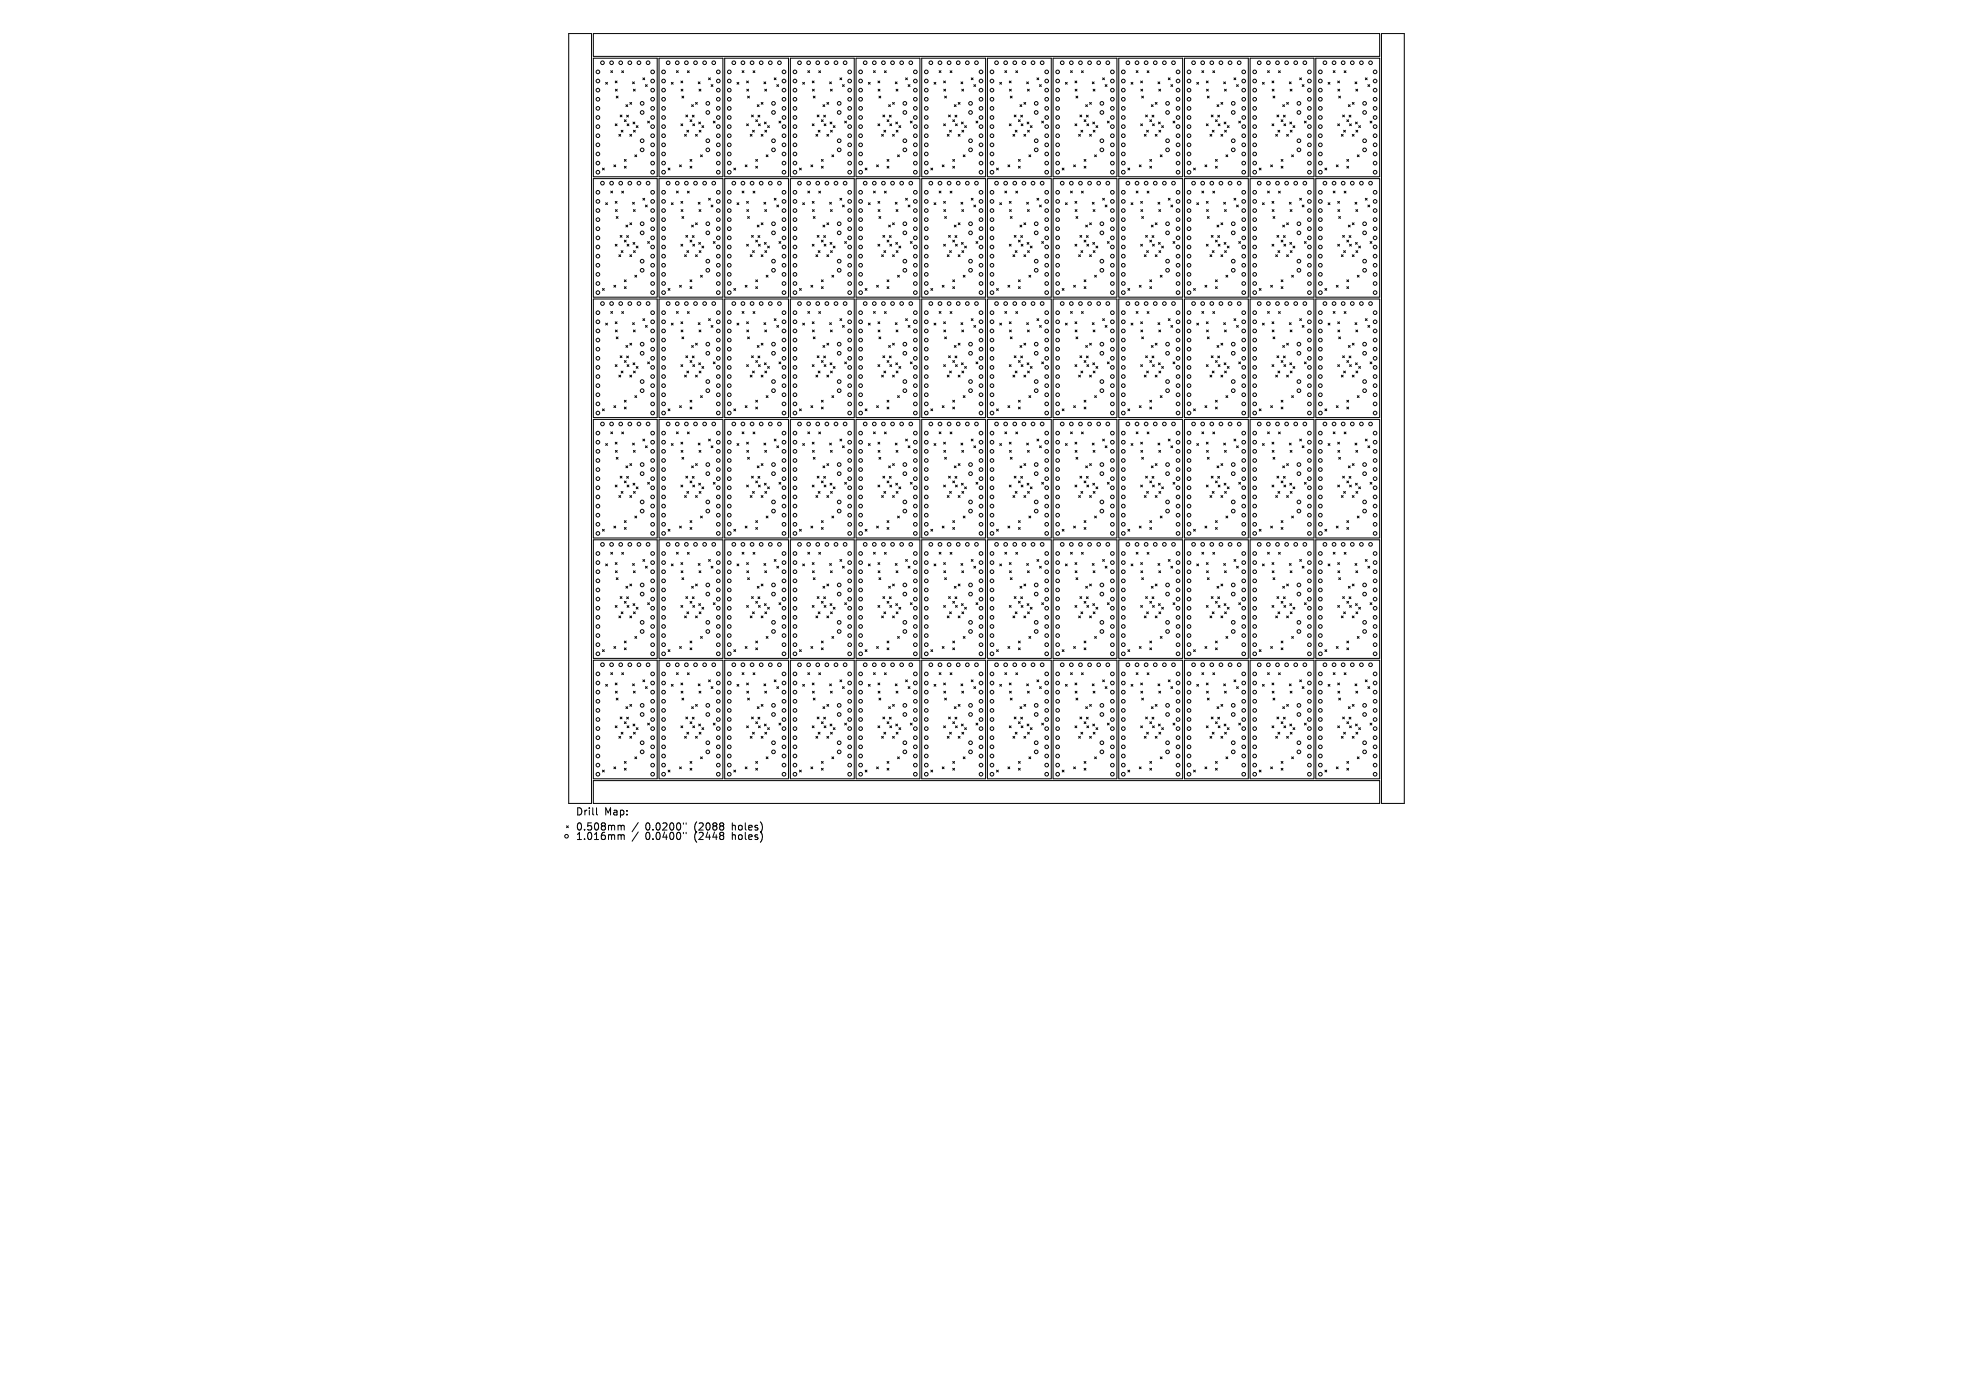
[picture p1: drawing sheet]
<svg xmlns="http://www.w3.org/2000/svg" width="297mm" height="210mm" viewBox="0 0 297 210" stroke-linecap="round" stroke-linejoin="round" font-family="sans-serif">
<defs><g id="words">
<g font-size="1.5">
<text x="86.6" y="122.9">Drill</text>
<text x="86.6" y="125.2">0.508mm</text>
<text x="91" y="122.9">Map:</text>
<text x="97.2" y="125.2">0.0200&quot;</text>
<text x="104.6" y="125.2">(2088</text>
<text x="110.3" y="125.2">holes)</text>
<text x="86.6" y="126.6">1.016mm</text>
<text x="97.2" y="126.6">0.0400&quot;</text>
<text x="104.6" y="126.6">(2448</text>
<text x="110.3" y="126.6">holes)</text>
</g>
</g></defs>
<g fill="none" stroke="#000" stroke-width=".15">
<path d="M85.6 5.1h3.4v115.8h-3.4zM89.3 8.8h9.6v17.8h-9.6zM89.3 5.1h118.4v3.4h-118.4zM91.2 12.4l.2 .3M91.4 12.4l-.2 .3M91.9 10.6l.3 .3M92.2 10.6l-.3 .3M92.6 12.2l.3 .3M92.6 18.6l.3 .3M92.6 13.4l.3 .3M92.8 14.5l.2 .2M92.9 12.2l-.3 .3"/>
<path d="M92.9 18.6l-.3 .3M92.9 13.4l-.3 .3M93 14.5l-.2 .2M93.4 17.3l.2 .3M93.5 19.6l.3 .3M93.6 10.7l.3 .2M93.6 17.3l-.2 .3M93.8 19.6l-.3 .3M93.9 10.7l-.3 .2M94 18l.3 .3M94.2 15.8l.3 .2M94.3 18l-.3 .3"/>
<path d="M94.3 17.3l.3 .3M94.4 18.6l.3 .3M94.5 15.8l-.3 .2M94.6 17.3l-.3 .3M94.7 18.6l-.3 .3M94.8 15.4l.3 .3M95.1 15.4l-.3 .3M95.2 12.3l.3 .3M95.3 18.4l.3 .2M95.3 13.4l.3 .3M95.4 19.6l.2 .3M95.5 12.3l-.3 .3"/>
<path d="M95.6 18.4l-.3 .2M95.6 13.4l-.3 .3M95.6 19.6l-.2 .3M95.8 18.9l.2 .3M96 18.9l-.2 .3M96.8 11.7l.2 .3M97 11.7l-.2 .3M97.2 12.7l.2 .3M97.4 12.7l-.2 .3M97.5 18.2l.3 .3M97.8 18.2l-.3 .3M99.2 8.8h9.6v17.8h-9.6z"/>
<path d="M101.1 12.4l.2 .3M101.3 12.4l-.2 .3M101.8 10.6l.3 .3M102.1 10.6l-.3 .3M102.5 12.2l.3 .3M102.5 18.6l.3 .3M102.5 13.4l.3 .3M102.7 14.5l.2 .2M102.8 12.2l-.3 .3M102.8 18.6l-.3 .3M102.8 13.4l-.3 .3M102.9 14.5l-.2 .2"/>
<path d="M103.2 17.3l.3 .3M103.4 19.6l.3 .3M103.5 10.7l.2 .2M103.5 17.3l-.3 .3M103.7 19.6l-.3 .3M103.7 10.7l-.2 .2M103.9 18l.2 .3M104.1 15.8l.3 .2M104.1 18l-.2 .3M104.2 17.3l.3 .3M104.3 18.6l.3 .3M104.4 15.8l-.3 .2"/>
<path d="M104.5 17.3l-.3 .3M104.6 18.6l-.3 .3M104.7 15.4l.3 .3M105 15.4l-.3 .3M105.1 12.3l.3 .3M105.2 18.4l.3 .2M105.2 13.4l.3 .3M105.2 19.6l.3 .3M105.4 12.3l-.3 .3M105.5 18.4l-.3 .2M105.5 13.4l-.3 .3M105.5 19.6l-.3 .3"/>
<path d="M105.7 18.9l.2 .3M105.9 18.9l-.2 .3M106.7 11.7l.2 .3M106.9 11.7l-.2 .3M107 12.7l.3 .3M107.3 12.7l-.3 .3M107.4 18.2l.2 .3M107.6 18.2l-.2 .3M109.1 8.8h9.6v17.8h-9.6zM110.9 12.4l.3 .3M111.2 12.4l-.3 .3M111.7 10.6l.3 .3"/>
<path d="M112 10.6l-.3 .3M112.4 12.2l.3 .3M112.4 18.6l.3 .3M112.4 13.4l.3 .3M112.5 14.5l.3 .2M112.7 12.2l-.3 .3M112.7 18.6l-.3 .3M112.7 13.4l-.3 .3M112.8 14.5l-.3 .2M113.1 17.3l.3 .3M113.3 19.6l.3 .3M113.4 10.7l.2 .2"/>
<path d="M113.4 17.3l-.3 .3M113.6 19.6l-.3 .3M113.6 10.7l-.2 .2M113.8 18l.2 .3M114 15.8l.3 .2M114 18l-.2 .3M114.1 17.3l.3 .3M114.2 18.6l.2 .3M114.3 15.8l-.3 .2M114.4 17.3l-.3 .3M114.4 18.6l-.2 .3M114.6 15.4l.3 .3"/>
<path d="M114.9 15.4l-.3 .3M115 12.3l.3 .3M115.1 18.4l.2 .2M115.1 13.4l.3 .3M115.1 19.6l.3 .3M115.3 12.3l-.3 .3M115.3 18.4l-.2 .2M115.4 13.4l-.3 .3M115.4 19.6l-.3 .3M115.5 18.9l.3 .3M115.8 18.9l-.3 .3M116.5 11.7l.3 .3"/>
<path d="M116.8 11.7l-.3 .3M116.9 12.7l.3 .3M117.2 12.7l-.3 .3M117.3 18.2l.2 .3M117.5 18.2l-.2 .3M119 8.8h9.6v17.8h-9.6zM120.8 12.4l.3 .3M121.1 12.4l-.3 .3M121.6 10.6l.3 .3M121.9 10.6l-.3 .3M122.3 12.2l.2 .3M122.3 18.6l.2 .3"/>
<path d="M122.3 13.4l.3 .3M122.4 14.5l.3 .2M122.5 12.2l-.2 .3M122.5 18.6l-.2 .3M122.6 13.4l-.3 .3M122.7 14.5l-.3 .2M123 17.3l.3 .3M123.2 19.6l.2 .3M123.2 10.7l.3 .2M123.3 17.3l-.3 .3M123.4 19.6l-.2 .3M123.5 10.7l-.3 .2"/>
<path d="M123.6 18l.3 .3M123.9 15.8l.3 .2M123.9 18l-.3 .3M124 17.3l.3 .3M124.1 18.6l.2 .3M124.2 15.8l-.3 .2M124.3 17.3l-.3 .3M124.3 18.6l-.2 .3M124.5 15.4l.2 .3M124.7 15.4l-.2 .3M124.9 12.3l.3 .3M125 18.4l.2 .2"/>
<path d="M125 13.4l.3 .3M125 19.6l.3 .3M125.2 12.3l-.3 .3M125.2 18.4l-.2 .2M125.3 13.4l-.3 .3M125.3 19.6l-.3 .3M125.4 18.9l.3 .3M125.7 18.9l-.3 .3M126.4 11.7l.3 .3M126.7 11.7l-.3 .3M126.8 12.7l.3 .3M127.1 12.7l-.3 .3"/>
<path d="M127.1 18.2l.3 .3M127.4 18.2l-.3 .3M128.9 8.8h9.6v17.8h-9.6zM130.7 12.4l.3 .3M131 12.4l-.3 .3M131.5 10.6l.3 .3M131.8 10.6l-.3 .3M132.2 12.2l.2 .3M132.2 18.6l.2 .3M132.2 13.4l.3 .3M132.3 14.5l.3 .2M132.4 12.2l-.2 .3"/>
<path d="M132.4 18.6l-.2 .3M132.5 13.4l-.3 .3M132.6 14.5l-.3 .2M132.9 17.3l.3 .3M133.1 19.6l.2 .3M133.1 10.7l.3 .2M133.2 17.3l-.3 .3M133.3 19.6l-.2 .3M133.4 10.7l-.3 .2M133.5 18l.3 .3M133.8 15.8l.2 .2M133.8 18l-.3 .3"/>
<path d="M133.9 17.3l.3 .3M133.9 18.6l.3 .3M134 15.8l-.2 .2M134.2 17.3l-.3 .3M134.2 18.6l-.3 .3M134.4 15.4l.2 .3M134.6 15.4l-.2 .3M134.8 12.3l.2 .3M134.8 18.4l.3 .2M134.9 13.4l.3 .3M134.9 19.6l.3 .3M135 12.3l-.2 .3"/>
<path d="M135.1 18.4l-.3 .2M135.2 13.4l-.3 .3M135.2 19.6l-.3 .3M135.3 18.9l.3 .3M135.6 18.9l-.3 .3M136.3 11.7l.3 .3M136.6 11.7l-.3 .3M136.7 12.7l.3 .3M137 12.7l-.3 .3M137 18.2l.3 .3M137.3 18.2l-.3 .3M138.8 8.8h9.6v17.8h-9.6z"/>
<path d="M140.6 12.4l.3 .3M140.9 12.4l-.3 .3M141.4 10.6l.2 .3M141.6 10.6l-.2 .3M142 12.2l.3 .3M142 18.6l.3 .3M142.1 13.4l.2 .3M142.2 14.5l.3 .2M142.3 12.2l-.3 .3M142.3 18.6l-.3 .3M142.3 13.4l-.2 .3M142.5 14.5l-.3 .2"/>
<path d="M142.8 17.3l.3 .3M142.9 19.6l.3 .3M143 10.7l.3 .2M143.1 17.3l-.3 .3M143.2 19.6l-.3 .3M143.3 10.7l-.3 .2M143.4 18l.3 .3M143.7 15.8l.2 .2M143.7 18l-.3 .3M143.8 17.3l.2 .3M143.8 18.6l.3 .3M143.9 15.8l-.2 .2"/>
<path d="M144 17.3l-.2 .3M144.1 18.6l-.3 .3M144.2 15.4l.3 .3M144.5 15.4l-.3 .3M144.7 12.3l.2 .3M144.7 18.4l.3 .2M144.8 13.4l.3 .3M144.8 19.6l.3 .3M144.9 12.3l-.2 .3M145 18.4l-.3 .2M145.1 13.4l-.3 .3M145.1 19.6l-.3 .3"/>
<path d="M145.2 18.9l.3 .3M145.5 18.9l-.3 .3M146.2 11.7l.3 .3M146.5 11.7l-.3 .3M146.6 12.7l.3 .3M146.9 12.7l-.3 .3M146.9 18.2l.3 .3M147.2 18.2l-.3 .3M148.6 8.8h9.7v17.8h-9.7zM150.5 12.4l.3 .3M150.8 12.4l-.3 .3M151.3 10.6l.2 .3"/>
<path d="M151.5 10.6l-.2 .3M151.9 12.2l.3 .3M151.9 18.6l.3 .3M152 13.4l.2 .3M152.1 14.5l.3 .2M152.2 12.2l-.3 .3M152.2 18.6l-.3 .3M152.2 13.4l-.2 .3M152.4 14.5l-.3 .2M152.7 17.3l.3 .3M152.8 19.6l.3 .3M152.9 10.7l.3 .2"/>
<path d="M153 17.3l-.3 .3M153.1 19.6l-.3 .3M153.2 10.7l-.3 .2M153.3 18l.3 .3M153.5 15.8l.3 .2M153.6 18l-.3 .3M153.7 17.3l.2 .3M153.7 18.6l.3 .3M153.8 15.8l-.3 .2M153.9 17.3l-.2 .3M154 18.6l-.3 .3M154.1 15.4l.3 .3"/>
<path d="M154.4 15.4l-.3 .3M154.5 12.3l.3 .3M154.6 18.4l.3 .2M154.7 13.4l.2 .3M154.7 19.6l.3 .3M154.8 12.3l-.3 .3M154.9 18.4l-.3 .2M154.9 13.4l-.2 .3M155 19.6l-.3 .3M155.1 18.9l.3 .3M155.4 18.9l-.3 .3M156.1 11.7l.3 .3"/>
<path d="M156.4 11.7l-.3 .3M156.5 12.7l.3 .3M156.8 12.7l-.3 .3M156.8 18.2l.3 .3M157.1 18.2l-.3 .3M158.5 8.8h9.6v17.8h-9.6zM160.4 12.4l.3 .3M160.7 12.4l-.3 .3M161.1 10.6l.3 .3M161.4 10.6l-.3 .3M161.8 12.2l.3 .3M161.8 18.6l.3 .3"/>
<path d="M161.8 13.4l.3 .3M162 14.5l.2 .2M162.1 12.2l-.3 .3M162.1 18.6l-.3 .3M162.1 13.4l-.3 .3M162.2 14.5l-.2 .2M162.6 17.3l.2 .3M162.7 19.6l.3 .3M162.8 10.7l.3 .2M162.8 17.3l-.2 .3M163 19.6l-.3 .3M163.1 10.7l-.3 .2"/>
<path d="M163.2 18l.3 .3M163.4 15.8l.3 .2M163.5 18l-.3 .3M163.5 17.3l.3 .3M163.6 18.6l.3 .3M163.7 15.8l-.3 .2M163.8 17.3l-.3 .3M163.9 18.6l-.3 .3M164 15.4l.3 .3M164.3 15.4l-.3 .3M164.4 12.3l.3 .3M164.5 18.4l.3 .2"/>
<path d="M164.6 13.4l.2 .3M164.6 19.6l.2 .3M164.7 12.3l-.3 .3M164.8 18.4l-.3 .2M164.8 13.4l-.2 .3M164.8 19.6l-.2 .3M165 18.9l.3 .3M165.3 18.9l-.3 .3M166 11.7l.3 .3M166.3 11.7l-.3 .3M166.4 12.7l.2 .3M166.6 12.7l-.2 .3"/>
<path d="M166.7 18.2l.3 .3M167 18.2l-.3 .3M168.4 8.8h9.6v17.8h-9.6zM170.3 12.4l.2 .3M170.5 12.4l-.2 .3M171 10.6l.3 .3M171.3 10.6l-.3 .3M171.7 12.2l.3 .3M171.7 18.6l.3 .3M171.7 13.4l.3 .3M171.9 14.5l.2 .2M172 12.2l-.3 .3"/>
<path d="M172 18.6l-.3 .3M172 13.4l-.3 .3M172.1 14.5l-.2 .2M172.4 17.3l.3 .3M172.6 19.6l.3 .3M172.7 10.7l.3 .2M172.7 17.3l-.3 .3M172.9 19.6l-.3 .3M173 10.7l-.3 .2M173.1 18l.3 .3M173.3 15.8l.3 .2M173.4 18l-.3 .3"/>
<path d="M173.4 17.3l.3 .3M173.5 18.6l.3 .3M173.6 15.8l-.3 .2M173.7 17.3l-.3 .3M173.8 18.6l-.3 .3M173.9 15.4l.3 .3M174.2 15.4l-.3 .3M174.3 12.3l.3 .3M174.4 18.4l.3 .2M174.4 13.4l.3 .3M174.5 19.6l.2 .3M174.6 12.3l-.3 .3"/>
<path d="M174.7 18.4l-.3 .2M174.7 13.4l-.3 .3M174.7 19.6l-.2 .3M174.9 18.9l.2 .3M175.1 18.9l-.2 .3M175.9 11.7l.2 .3M176.1 11.7l-.2 .3M176.3 12.7l.2 .3M176.5 12.7l-.2 .3M176.6 18.2l.3 .3M176.9 18.2l-.3 .3M178.3 8.8h9.6v17.8h-9.6z"/>
<path d="M180.2 12.4l.2 .3M180.4 12.4l-.2 .3M180.9 10.6l.3 .3M181.2 10.6l-.3 .3M181.6 12.2l.3 .3M181.6 18.6l.3 .3M181.6 13.4l.3 .3M181.7 14.5l.3 .2M181.9 12.2l-.3 .3M181.9 18.6l-.3 .3M181.9 13.4l-.3 .3M182 14.5l-.3 .2"/>
<path d="M182.3 17.3l.3 .3M182.5 19.6l.3 .3M182.6 10.7l.2 .2M182.6 17.3l-.3 .3M182.8 19.6l-.3 .3M182.8 10.7l-.2 .2M183 18l.2 .3M183.2 15.8l.3 .2M183.2 18l-.2 .3M183.3 17.3l.3 .3M183.4 18.6l.3 .3M183.5 15.8l-.3 .2"/>
<path d="M183.6 17.3l-.3 .3M183.7 18.6l-.3 .3M183.8 15.4l.3 .3M184.1 15.4l-.3 .3M184.2 12.3l.3 .3M184.3 18.4l.2 .2M184.3 13.4l.3 .3M184.3 19.6l.3 .3M184.5 12.3l-.3 .3M184.5 18.4l-.2 .2M184.6 13.4l-.3 .3M184.6 19.6l-.3 .3"/>
<path d="M184.8 18.9l.2 .3M185 18.9l-.2 .3M185.8 11.7l.2 .3M186 11.7l-.2 .3M186.1 12.7l.3 .3M186.4 12.7l-.3 .3M186.5 18.2l.2 .3M186.7 18.2l-.2 .3M188.2 8.8h9.6v17.8h-9.6zM190 12.4l.3 .3M190.3 12.4l-.3 .3M190.8 10.6l.3 .3"/>
<path d="M191.1 10.6l-.3 .3M191.5 12.2l.3 .3M191.5 18.6l.3 .3M191.5 13.4l.3 .3M191.6 14.5l.3 .2M191.8 12.2l-.3 .3M191.8 18.6l-.3 .3M191.8 13.4l-.3 .3M191.9 14.5l-.3 .2M192.2 17.3l.3 .3M192.4 19.6l.2 .3M192.5 10.7l.2 .2"/>
<path d="M192.5 17.3l-.3 .3M192.6 19.6l-.2 .3M192.7 10.7l-.2 .2M192.9 18l.2 .3M193.1 15.8l.3 .2M193.1 18l-.2 .3M193.2 17.3l.3 .3M193.3 18.6l.2 .3M193.4 15.8l-.3 .2M193.5 17.3l-.3 .3M193.5 18.6l-.2 .3M193.7 15.4l.3 .3"/>
<path d="M194 15.4l-.3 .3M194.1 12.3l.3 .3M194.2 18.4l.2 .2M194.2 13.4l.3 .3M194.2 19.6l.3 .3M194.4 12.3l-.3 .3M194.4 18.4l-.2 .2M194.5 13.4l-.3 .3M194.5 19.6l-.3 .3M194.6 18.9l.3 .3M194.9 18.9l-.3 .3M195.6 11.7l.3 .3"/>
<path d="M195.9 11.7l-.3 .3M196 12.7l.3 .3M196.3 12.7l-.3 .3M196.4 18.2l.2 .3M196.6 18.2l-.2 .3M198.1 8.8h9.6v17.8h-9.6zM199.9 12.4l.3 .3M200.2 12.4l-.3 .3M200.7 10.6l.3 .3M201 10.6l-.3 .3M201.4 12.2l.2 .3M201.4 18.6l.2 .3"/>
<path d="M201.4 13.4l.3 .3M201.5 14.5l.3 .2M201.6 12.2l-.2 .3M201.6 18.6l-.2 .3M201.7 13.4l-.3 .3M201.8 14.5l-.3 .2M202.1 17.3l.3 .3M202.3 19.6l.2 .3M202.3 10.7l.3 .2M202.4 17.3l-.3 .3M202.5 19.6l-.2 .3M202.6 10.7l-.3 .2"/>
<path d="M202.7 18l.3 .3M203 15.8l.2 .2M203 18l-.3 .3M203.1 17.3l.3 .3M203.2 18.6l.2 .3M203.2 15.8l-.2 .2M203.4 17.3l-.3 .3M203.4 18.6l-.2 .3M203.6 15.4l.2 .3M203.8 15.4l-.2 .3M204 12.3l.3 .3M204 18.4l.3 .2"/>
<path d="M204.1 13.4l.3 .3M204.1 19.6l.3 .3M204.3 12.3l-.3 .3M204.3 18.4l-.3 .2M204.4 13.4l-.3 .3M204.4 19.6l-.3 .3M204.5 18.9l.3 .3M204.8 18.9l-.3 .3M205.5 11.7l.3 .3M205.8 11.7l-.3 .3M205.9 12.7l.3 .3M206.2 12.7l-.3 .3"/>
<path d="M206.2 18.2l.3 .3M206.5 18.2l-.3 .3M208 5.1h3.4v115.8h-3.4zM89.3 26.9h9.6v17.8h-9.6zM90.7 25.3l.3 .3M91 25.3l-.3 .3M91.2 30.5l.2 .3M91.4 30.5l-.2 .3M91.9 28.8l.3 .2M92.2 28.8l-.3 .2M92.4 24.8l.3 .3M92.6 30.3l.3 .3"/>
<path d="M92.6 36.8l.3 .2M92.6 31.6l.3 .2M92.7 24.8l-.3 .3M92.8 32.6l.2 .3M92.9 30.3l-.3 .3M92.9 36.8l-.3 .2M92.9 31.6l-.3 .2M93 32.6l-.2 .3M93.2 20.2l.2 .3M93.2 38.4l.2 .2M93.4 35.4l.2 .3M93.4 20.2l-.2 .3"/>
<path d="M93.4 38.4l-.2 .2M93.5 37.7l.3 .3M93.6 28.8l.3 .3M93.6 35.4l-.2 .3M93.8 37.7l-.3 .3M93.9 28.8l-.3 .3M94 24l.3 .3M94 25l.3 .3M94 36.2l.3 .2M94.2 33.9l.3 .3M94.3 24l-.3 .3M94.3 25l-.3 .3"/>
<path d="M94.3 36.2l-.3 .2M94.3 35.5l.3 .2M94.4 36.8l.3 .2M94.5 33.9l-.3 .3M94.6 35.5l-.3 .2M94.7 36.8l-.3 .2M94.8 20.2l.3 .3M94.8 33.5l.3 .3M94.8 38.4l.3 .2M95.1 20.2l-.3 .3M95.1 33.5l-.3 .3M95.1 38.4l-.3 .2"/>
<path d="M95.2 30.5l.3 .2M95.3 36.5l.3 .3M95.3 31.6l.3 .2M95.4 37.7l.2 .3M95.5 30.5l-.3 .2M95.6 36.5l-.3 .3M95.6 23.3l.2 .3M95.6 31.6l-.3 .2M95.6 37.7l-.2 .3M95.8 37l.2 .3M95.8 23.3l-.2 .3M96 37l-.2 .3"/>
<path d="M96.8 29.9l.2 .2M97 29.9l-.2 .2M97.2 30.9l.2 .2M97.4 30.9l-.2 .2M97.5 36.4l.3 .2M97.8 36.4l-.3 .2M99.2 26.9h9.6v17.8h-9.6zM100.6 25.3l.3 .3M100.9 25.3l-.3 .3M101.1 30.5l.2 .3M101.3 30.5l-.2 .3M101.8 28.8l.3 .2"/>
<path d="M102.1 28.8l-.3 .2M102.3 24.8l.3 .3M102.5 30.3l.3 .3M102.5 36.8l.3 .2M102.5 31.6l.3 .2M102.6 24.8l-.3 .3M102.7 32.6l.2 .3M102.8 30.3l-.3 .3M102.8 36.8l-.3 .2M102.8 31.6l-.3 .2M102.9 32.6l-.2 .3M103 20.2l.3 .3"/>
<path d="M103 38.4l.3 .2M103.2 35.4l.3 .3M103.3 20.2l-.3 .3M103.3 38.4l-.3 .2M103.4 37.7l.3 .3M103.5 28.8l.2 .3M103.5 35.4l-.3 .3M103.7 37.7l-.3 .3M103.7 28.8l-.2 .3M103.9 24l.2 .3M103.9 25l.2 .3M103.9 36.2l.2 .2"/>
<path d="M104.1 33.9l.3 .3M104.1 24l-.2 .3M104.1 25l-.2 .3M104.1 36.2l-.2 .2M104.2 35.5l.3 .2M104.3 36.8l.3 .2M104.4 33.9l-.3 .3M104.5 35.5l-.3 .2M104.6 36.8l-.3 .2M104.7 20.2l.3 .3M104.7 33.5l.3 .3M104.7 38.4l.3 .2"/>
<path d="M105 20.2l-.3 .3M105 33.5l-.3 .3M105 38.4l-.3 .2M105.1 30.5l.3 .2M105.2 36.5l.3 .3M105.2 31.6l.3 .2M105.2 37.7l.3 .3M105.4 30.5l-.3 .2M105.5 36.5l-.3 .3M105.5 23.3l.2 .3M105.5 31.6l-.3 .2M105.5 37.7l-.3 .3"/>
<path d="M105.7 37l.2 .3M105.7 23.3l-.2 .3M105.9 37l-.2 .3M106.7 29.9l.2 .2M106.9 29.9l-.2 .2M107 30.9l.3 .2M107.3 30.9l-.3 .2M107.4 36.4l.2 .2M107.6 36.4l-.2 .2M109.1 26.9h9.6v17.8h-9.6zM110.5 25.3l.2 .3M110.7 25.3l-.2 .3"/>
<path d="M110.9 30.5l.3 .3M111.2 30.5l-.3 .3M111.7 28.8l.3 .2M112 28.8l-.3 .2M112.2 24.8l.3 .3M112.4 30.3l.3 .3M112.4 36.8l.3 .2M112.4 31.6l.3 .2M112.5 24.8l-.3 .3M112.5 32.6l.3 .3M112.7 30.3l-.3 .3M112.7 36.8l-.3 .2"/>
<path d="M112.7 31.6l-.3 .2M112.8 32.6l-.3 .3M112.9 20.2l.3 .3M112.9 38.4l.3 .2M113.1 35.4l.3 .3M113.2 38.4l-.3 .2M113.2 20.2l-.3 .3M113.3 37.7l.3 .3M113.4 28.8l.2 .3M113.4 35.4l-.3 .3M113.6 37.7l-.3 .3M113.6 28.8l-.2 .3"/>
<path d="M113.8 25l.2 .3M113.8 24l.2 .3M113.8 36.2l.2 .2M114 33.9l.3 .3M114 36.2l-.2 .2M114 24l-.2 .3M114 25l-.2 .3M114.1 35.5l.3 .2M114.2 36.8l.2 .2M114.3 33.9l-.3 .3M114.4 35.5l-.3 .2M114.4 36.8l-.2 .2"/>
<path d="M114.6 20.2l.3 .3M114.6 38.4l.3 .2M114.6 33.5l.3 .3M114.9 20.2l-.3 .3M114.9 33.5l-.3 .3M114.9 38.4l-.3 .2M115 30.5l.3 .2M115.1 36.5l.2 .3M115.1 31.6l.3 .2M115.1 37.7l.3 .3M115.3 30.5l-.3 .2M115.3 36.5l-.2 .3"/>
<path d="M115.3 23.3l.3 .3M115.4 31.6l-.3 .2M115.4 37.7l-.3 .3M115.5 37l.3 .3M115.6 23.3l-.3 .3M115.8 37l-.3 .3M116.5 29.9l.3 .2M116.8 29.9l-.3 .2M116.9 30.9l.3 .2M117.2 30.9l-.3 .2M117.3 36.4l.2 .2M117.5 36.4l-.2 .2"/>
<path d="M119 26.9h9.6v17.8h-9.6zM120.4 25.3l.2 .3M120.6 25.3l-.2 .3M120.8 30.5l.3 .3M121.1 30.5l-.3 .3M121.6 28.8l.3 .2M121.9 28.8l-.3 .2M122.1 24.8l.2 .3M122.3 30.3l.2 .3M122.3 36.8l.2 .2M122.3 31.6l.3 .2M122.3 24.8l-.2 .3"/>
<path d="M122.4 32.6l.3 .3M122.5 30.3l-.2 .3M122.5 36.8l-.2 .2M122.6 31.6l-.3 .2M122.7 32.6l-.3 .3M122.8 38.4l.3 .2M122.8 20.2l.3 .3M123 35.4l.3 .3M123.1 20.2l-.3 .3M123.1 38.4l-.3 .2M123.2 37.7l.2 .3M123.2 28.8l.3 .3"/>
<path d="M123.3 35.4l-.3 .3M123.4 37.7l-.2 .3M123.5 28.8l-.3 .3M123.6 24l.3 .3M123.6 25l.3 .3M123.6 36.2l.3 .2M123.9 33.9l.3 .3M123.9 36.2l-.3 .2M123.9 24l-.3 .3M123.9 25l-.3 .3M124 35.5l.3 .2M124.1 36.8l.2 .2"/>
<path d="M124.2 33.9l-.3 .3M124.3 35.5l-.3 .2M124.3 36.8l-.2 .2M124.5 20.2l.2 .3M124.5 33.5l.2 .3M124.5 38.4l.2 .2M124.7 20.2l-.2 .3M124.7 33.5l-.2 .3M124.7 38.4l-.2 .2M124.9 30.5l.3 .2M125 36.5l.2 .3M125 31.6l.3 .2"/>
<path d="M125 37.7l.3 .3M125.2 30.5l-.3 .2M125.2 36.5l-.2 .3M125.2 23.3l.3 .3M125.3 31.6l-.3 .2M125.3 37.7l-.3 .3M125.4 37l.3 .3M125.5 23.3l-.3 .3M125.7 37l-.3 .3M126.4 29.9l.3 .2M126.7 29.9l-.3 .2M126.8 30.9l.3 .2"/>
<path d="M127.1 30.9l-.3 .2M127.1 36.4l.3 .2M127.4 36.4l-.3 .2M128.9 26.9h9.6v17.8h-9.6zM130.2 25.3l.3 .3M130.5 25.3l-.3 .3M130.7 30.5l.3 .3M131 30.5l-.3 .3M131.5 28.8l.3 .2M131.8 28.8l-.3 .2M132 24.8l.2 .3M132.2 30.3l.2 .3"/>
<path d="M132.2 36.8l.2 .2M132.2 31.6l.3 .2M132.2 24.8l-.2 .3M132.3 32.6l.3 .3M132.4 30.3l-.2 .3M132.4 36.8l-.2 .2M132.5 31.6l-.3 .2M132.6 32.6l-.3 .3M132.7 20.2l.3 .3M132.7 38.4l.3 .2M132.9 35.4l.3 .3M133 20.2l-.3 .3"/>
<path d="M133 38.4l-.3 .2M133.1 37.7l.2 .3M133.1 28.8l.3 .3M133.2 35.4l-.3 .3M133.3 37.7l-.2 .3M133.4 28.8l-.3 .3M133.5 25l.3 .3M133.5 24l.3 .3M133.5 36.2l.3 .2M133.8 33.9l.2 .3M133.8 36.2l-.3 .2M133.8 24l-.3 .3"/>
<path d="M133.8 25l-.3 .3M133.9 35.5l.3 .2M133.9 36.8l.3 .2M134 33.9l-.2 .3M134.2 35.5l-.3 .2M134.2 36.8l-.3 .2M134.4 20.2l.2 .3M134.4 38.4l.2 .2M134.4 33.5l.2 .3M134.6 38.4l-.2 .2M134.6 20.2l-.2 .3M134.6 33.5l-.2 .3"/>
<path d="M134.8 30.5l.2 .2M134.8 36.5l.3 .3M134.9 31.6l.3 .2M134.9 37.7l.3 .3M135 30.5l-.2 .2M135.1 36.5l-.3 .3M135.1 23.3l.3 .3M135.2 31.6l-.3 .2M135.2 37.7l-.3 .3M135.3 37l.3 .3M135.4 23.3l-.3 .3M135.6 37l-.3 .3"/>
<path d="M136.3 29.9l.3 .2M136.6 29.9l-.3 .2M136.7 30.9l.3 .2M137 30.9l-.3 .2M137 36.4l.3 .2M137.3 36.4l-.3 .2M138.8 26.9h9.6v17.8h-9.6zM140.1 25.3l.3 .3M140.4 25.3l-.3 .3M140.6 30.5l.3 .3M140.9 30.5l-.3 .3M141.4 28.8l.2 .2"/>
<path d="M141.6 28.8l-.2 .2M141.8 24.8l.3 .3M142 30.3l.3 .3M142 36.8l.3 .2M142.1 31.6l.2 .2M142.1 24.8l-.3 .3M142.2 32.6l.3 .3M142.3 30.3l-.3 .3M142.3 36.8l-.3 .2M142.3 31.6l-.2 .2M142.5 32.6l-.3 .3M142.6 38.4l.3 .2"/>
<path d="M142.6 20.2l.3 .3M142.8 35.4l.3 .3M142.9 20.2l-.3 .3M142.9 38.4l-.3 .2M142.9 37.7l.3 .3M143 28.8l.3 .3M143.1 35.4l-.3 .3M143.2 37.7l-.3 .3M143.3 28.8l-.3 .3M143.4 24l.3 .3M143.4 25l.3 .3M143.4 36.2l.3 .2"/>
<path d="M143.7 33.9l.2 .3M143.7 24l-.3 .3M143.7 25l-.3 .3M143.7 36.2l-.3 .2M143.8 35.5l.2 .2M143.8 36.8l.3 .2M143.9 33.9l-.2 .3M144 35.5l-.2 .2M144.1 36.8l-.3 .2M144.2 20.2l.3 .3M144.2 33.5l.3 .3M144.2 38.4l.3 .2"/>
<path d="M144.5 20.2l-.3 .3M144.5 33.5l-.3 .3M144.5 38.4l-.3 .2M144.7 30.5l.2 .2M144.7 36.5l.3 .3M144.8 31.6l.3 .2M144.8 37.7l.3 .3M144.9 30.5l-.2 .2M145 36.5l-.3 .3M145 23.3l.3 .3M145.1 31.6l-.3 .2M145.1 37.7l-.3 .3"/>
<path d="M145.2 37l.3 .3M145.3 23.3l-.3 .3M145.5 37l-.3 .3M146.2 29.9l.3 .2M146.5 29.9l-.3 .2M146.6 30.9l.3 .2M146.9 30.9l-.3 .2M146.9 36.4l.3 .2M147.2 36.4l-.3 .2M148.6 26.9h9.7v17.8h-9.7zM150 25.3l.3 .3M150.3 25.3l-.3 .3"/>
<path d="M150.5 30.5l.3 .3M150.8 30.5l-.3 .3M151.3 28.8l.2 .2M151.5 28.8l-.2 .2M151.7 24.8l.3 .3M151.9 30.3l.3 .3M151.9 36.8l.3 .2M152 31.6l.2 .2M152 24.8l-.3 .3M152.1 32.6l.3 .3M152.2 30.3l-.3 .3M152.2 36.8l-.3 .2"/>
<path d="M152.2 31.6l-.2 .2M152.4 32.6l-.3 .3M152.5 20.2l.3 .3M152.5 38.4l.3 .2M152.7 35.4l.3 .3M152.8 20.2l-.3 .3M152.8 38.4l-.3 .2M152.8 37.7l.3 .3M152.9 28.8l.3 .3M153 35.4l-.3 .3M153.1 37.7l-.3 .3M153.2 28.8l-.3 .3"/>
<path d="M153.3 25l.3 .3M153.3 24l.3 .3M153.3 36.2l.3 .2M153.5 33.9l.3 .3M153.6 24l-.3 .3M153.6 25l-.3 .3M153.6 36.2l-.3 .2M153.7 35.5l.2 .2M153.7 36.8l.3 .2M153.8 33.9l-.3 .3M153.9 35.5l-.2 .2M154 36.8l-.3 .2"/>
<path d="M154.1 20.2l.3 .3M154.1 38.4l.3 .2M154.1 33.5l.3 .3M154.4 20.2l-.3 .3M154.4 33.5l-.3 .3M154.4 38.4l-.3 .2M154.5 30.5l.3 .2M154.6 36.5l.3 .3M154.7 31.6l.2 .2M154.7 37.7l.3 .3M154.8 30.5l-.3 .2M154.9 36.5l-.3 .3"/>
<path d="M154.9 23.3l.3 .3M154.9 31.6l-.2 .2M155 37.7l-.3 .3M155.1 37l.3 .3M155.2 23.3l-.3 .3M155.4 37l-.3 .3M156.1 29.9l.3 .2M156.4 29.9l-.3 .2M156.5 30.9l.3 .2M156.8 30.9l-.3 .2M156.8 36.4l.3 .2M157.1 36.4l-.3 .2"/>
<path d="M158.5 26.9h9.6v17.8h-9.6zM159.9 25.3l.3 .3M160.2 25.3l-.3 .3M160.4 30.5l.3 .3M160.7 30.5l-.3 .3M161.1 28.8l.3 .2M161.4 28.8l-.3 .2M161.6 24.8l.3 .3M161.8 30.3l.3 .3M161.8 36.8l.3 .2M161.8 31.6l.3 .2M161.9 24.8l-.3 .3"/>
<path d="M162 32.6l.2 .3M162.1 30.3l-.3 .3M162.1 36.8l-.3 .2M162.1 31.6l-.3 .2M162.2 32.6l-.2 .3M162.4 38.4l.2 .2M162.4 20.2l.2 .3M162.6 35.4l.2 .3M162.6 20.2l-.2 .3M162.6 38.4l-.2 .2M162.7 37.7l.3 .3M162.8 28.8l.3 .3"/>
<path d="M162.8 35.4l-.2 .3M163 37.7l-.3 .3M163.1 28.8l-.3 .3M163.2 24l.3 .3M163.2 25l.3 .3M163.2 36.2l.3 .2M163.4 33.9l.3 .3M163.5 24l-.3 .3M163.5 25l-.3 .3M163.5 36.2l-.3 .2M163.5 35.5l.3 .2M163.6 36.8l.3 .2"/>
<path d="M163.7 33.9l-.3 .3M163.8 35.5l-.3 .2M163.9 36.8l-.3 .2M164 20.2l.3 .3M164 33.5l.3 .3M164 38.4l.3 .2M164.3 20.2l-.3 .3M164.3 33.5l-.3 .3M164.3 38.4l-.3 .2M164.4 30.5l.3 .2M164.5 36.5l.3 .3M164.6 31.6l.2 .2"/>
<path d="M164.6 37.7l.2 .3M164.7 30.5l-.3 .2M164.8 36.5l-.3 .3M164.8 23.3l.2 .3M164.8 31.6l-.2 .2M164.8 37.7l-.2 .3M165 37l.3 .3M165 23.3l-.2 .3M165.3 37l-.3 .3M166 29.9l.3 .2M166.3 29.9l-.3 .2M166.4 30.9l.2 .2"/>
<path d="M166.6 30.9l-.2 .2M166.7 36.4l.3 .2M167 36.4l-.3 .2M168.4 26.9h9.6v17.8h-9.6zM169.8 25.3l.3 .3M170.1 25.3l-.3 .3M170.3 30.5l.2 .3M170.5 30.5l-.2 .3M171 28.8l.3 .2M171.3 28.8l-.3 .2M171.5 24.8l.3 .3M171.7 30.3l.3 .3"/>
<path d="M171.7 36.8l.3 .2M171.7 31.6l.3 .2M171.8 24.8l-.3 .3M171.9 32.6l.2 .3M172 30.3l-.3 .3M172 36.8l-.3 .2M172 31.6l-.3 .2M172.1 32.6l-.2 .3M172.3 20.2l.2 .3M172.3 38.4l.2 .2M172.4 35.4l.3 .3M172.5 20.2l-.2 .3"/>
<path d="M172.5 38.4l-.2 .2M172.6 37.7l.3 .3M172.7 28.8l.3 .3M172.7 35.4l-.3 .3M172.9 37.7l-.3 .3M173 28.8l-.3 .3M173.1 25l.3 .3M173.1 24l.3 .3M173.1 36.2l.3 .2M173.3 33.9l.3 .3M173.4 25l-.3 .3M173.4 36.2l-.3 .2"/>
<path d="M173.4 24l-.3 .3M173.4 35.5l.3 .2M173.5 36.8l.3 .2M173.6 33.9l-.3 .3M173.7 35.5l-.3 .2M173.8 36.8l-.3 .2M173.9 20.2l.3 .3M173.9 38.4l.3 .2M173.9 33.5l.3 .3M174.2 20.2l-.3 .3M174.2 33.5l-.3 .3M174.2 38.4l-.3 .2"/>
<path d="M174.3 30.5l.3 .2M174.4 36.5l.3 .3M174.4 31.6l.3 .2M174.5 37.7l.2 .3M174.6 30.5l-.3 .2M174.7 36.5l-.3 .3M174.7 23.3l.2 .3M174.7 31.6l-.3 .2M174.7 37.7l-.2 .3M174.9 37l.2 .3M174.9 23.3l-.2 .3M175.1 37l-.2 .3"/>
<path d="M175.9 29.9l.2 .2M176.1 29.9l-.2 .2M176.3 30.9l.2 .2M176.5 30.9l-.2 .2M176.6 36.4l.3 .2M176.9 36.4l-.3 .2M178.3 26.9h9.6v17.8h-9.6zM179.7 25.3l.2 .3M179.9 25.3l-.2 .3M180.2 30.5l.2 .3M180.4 30.5l-.2 .3M180.9 28.8l.3 .2"/>
<path d="M181.2 28.8l-.3 .2M181.4 24.8l.3 .3M181.6 30.3l.3 .3M181.6 36.8l.3 .2M181.6 31.6l.3 .2M181.7 24.8l-.3 .3M181.7 32.6l.3 .3M181.9 30.3l-.3 .3M181.9 36.8l-.3 .2M181.9 31.6l-.3 .2M182 32.6l-.3 .3M182.1 38.4l.3 .2"/>
<path d="M182.1 20.2l.3 .3M182.3 35.4l.3 .3M182.4 38.4l-.3 .2M182.4 20.2l-.3 .3M182.5 37.7l.3 .3M182.6 28.8l.2 .3M182.6 35.4l-.3 .3M182.8 37.7l-.3 .3M182.8 28.8l-.2 .3M183 24l.2 .3M183 25l.2 .3M183 36.2l.2 .2"/>
<path d="M183.2 33.9l.3 .3M183.2 36.2l-.2 .2M183.2 24l-.2 .3M183.2 25l-.2 .3M183.3 35.5l.3 .2M183.4 36.8l.3 .2M183.5 33.9l-.3 .3M183.6 35.5l-.3 .2M183.7 36.8l-.3 .2M183.8 20.2l.3 .3M183.8 33.5l.3 .3M183.8 38.4l.3 .2"/>
<path d="M184.1 38.4l-.3 .2M184.1 20.2l-.3 .3M184.1 33.5l-.3 .3M184.2 30.5l.3 .2M184.3 36.5l.2 .3M184.3 31.6l.3 .2M184.3 37.7l.3 .3M184.5 30.5l-.3 .2M184.5 36.5l-.2 .3M184.5 23.3l.3 .3M184.6 31.6l-.3 .2M184.6 37.7l-.3 .3"/>
<path d="M184.8 37l.2 .3M184.8 23.3l-.3 .3M185 37l-.2 .3M185.8 29.9l.2 .2M186 29.9l-.2 .2M186.1 30.9l.3 .2M186.4 30.9l-.3 .2M186.5 36.4l.2 .2M186.7 36.4l-.2 .2M188.2 26.9h9.6v17.8h-9.6zM189.6 25.3l.2 .3M189.8 25.3l-.2 .3"/>
<path d="M190 30.5l.3 .3M190.3 30.5l-.3 .3M190.8 28.8l.3 .2M191.1 28.8l-.3 .2M191.3 24.8l.2 .3M191.5 30.3l.3 .3M191.5 36.8l.3 .2M191.5 31.6l.3 .2M191.5 24.8l-.2 .3M191.6 32.6l.3 .3M191.8 30.3l-.3 .3M191.8 36.8l-.3 .2"/>
<path d="M191.8 31.6l-.3 .2M191.9 32.6l-.3 .3M192 20.2l.3 .3M192 38.4l.3 .2M192.2 35.4l.3 .3M192.3 20.2l-.3 .3M192.3 38.4l-.3 .2M192.4 37.7l.2 .3M192.5 28.8l.2 .3M192.5 35.4l-.3 .3M192.6 37.7l-.2 .3M192.7 28.8l-.2 .3"/>
<path d="M192.9 25l.2 .3M192.9 24l.2 .3M192.9 36.2l.2 .2M193.1 33.9l.3 .3M193.1 25l-.2 .3M193.1 36.2l-.2 .2M193.1 24l-.2 .3M193.2 35.5l.3 .2M193.3 36.8l.2 .2M193.4 33.9l-.3 .3M193.5 35.5l-.3 .2M193.5 36.8l-.2 .2"/>
<path d="M193.7 20.2l.3 .3M193.7 38.4l.3 .2M193.7 33.5l.3 .3M194 20.2l-.3 .3M194 33.5l-.3 .3M194 38.4l-.3 .2M194.1 30.5l.3 .2M194.2 36.5l.2 .3M194.2 31.6l.3 .2M194.2 37.7l.3 .3M194.4 30.5l-.3 .2M194.4 36.5l-.2 .3"/>
<path d="M194.4 23.3l.3 .3M194.5 31.6l-.3 .2M194.5 37.7l-.3 .3M194.6 37l.3 .3M194.7 23.3l-.3 .3M194.9 37l-.3 .3M195.6 29.9l.3 .2M195.9 29.9l-.3 .2M196 30.9l.3 .2M196.3 30.9l-.3 .2M196.4 36.4l.2 .2M196.6 36.4l-.2 .2"/>
<path d="M198.1 26.9h9.6v17.8h-9.6zM199.4 25.3l.3 .3M199.7 25.3l-.3 .3M199.9 30.5l.3 .3M200.2 30.5l-.3 .3M200.7 28.8l.3 .2M201 28.8l-.3 .2M201.2 24.8l.2 .3M201.4 30.3l.2 .3M201.4 36.8l.2 .2M201.4 31.6l.3 .2M201.4 24.8l-.2 .3"/>
<path d="M201.5 32.6l.3 .3M201.6 30.3l-.2 .3M201.6 36.8l-.2 .2M201.7 31.6l-.3 .2M201.8 32.6l-.3 .3M201.9 38.4l.3 .2M201.9 20.2l.3 .3M202.1 35.4l.3 .3M202.2 20.2l-.3 .3M202.2 38.4l-.3 .2M202.3 37.7l.2 .3M202.3 28.8l.3 .3"/>
<path d="M202.4 35.4l-.3 .3M202.5 37.7l-.2 .3M202.6 28.8l-.3 .3M202.7 24l.3 .3M202.7 25l.3 .3M202.7 36.2l.3 .2M203 33.9l.2 .3M203 25l-.3 .3M203 36.2l-.3 .2M203 24l-.3 .3M203.1 35.5l.3 .2M203.2 36.8l.2 .2"/>
<path d="M203.2 33.9l-.2 .3M203.4 35.5l-.3 .2M203.4 36.8l-.2 .2M203.6 20.2l.2 .3M203.6 33.5l.2 .3M203.6 38.4l.2 .2M203.8 20.2l-.2 .3M203.8 33.5l-.2 .3M203.8 38.4l-.2 .2M204 30.5l.3 .2M204 36.5l.3 .3M204.1 31.6l.3 .2"/>
<path d="M204.1 37.7l.3 .3M204.3 30.5l-.3 .2M204.3 36.5l-.3 .3M204.3 23.3l.3 .3M204.4 31.6l-.3 .2M204.4 37.7l-.3 .3M204.5 37l.3 .3M204.6 23.3l-.3 .3M204.8 37l-.3 .3M205.5 29.9l.3 .2M205.8 29.9l-.3 .2M205.9 30.9l.3 .2"/>
<path d="M206.2 30.9l-.3 .2M206.2 36.4l.3 .2M206.5 36.4l-.3 .2M89.3 45h9.6v17.9h-9.6zM90.7 43.4l.3 .3M91 43.4l-.3 .3M91.2 48.7l.2 .2M91.4 48.7l-.2 .2M91.9 46.9l.3 .3M92.2 46.9l-.3 .3M92.4 43l.3 .2M92.6 48.4l.3 .3"/>
<path d="M92.6 54.9l.3 .3M92.6 49.7l.3 .3M92.7 43l-.3 .2M92.8 50.7l.2 .3M92.9 48.4l-.3 .3M92.9 54.9l-.3 .3M92.9 49.7l-.3 .3M93 50.7l-.2 .3M93.2 56.5l.2 .3M93.4 53.6l.2 .2M93.4 56.5l-.2 .3M93.5 55.9l.3 .2"/>
<path d="M93.6 46.9l.3 .3M93.6 53.6l-.2 .2M93.8 55.9l-.3 .2M93.9 46.9l-.3 .3M94 42.1l.3 .3M94 43.2l.3 .2M94 54.3l.3 .3M94.2 52l.3 .3M94.3 42.1l-.3 .3M94.3 43.2l-.3 .2M94.3 54.3l-.3 .3M94.3 53.6l.3 .3"/>
<path d="M94.4 54.9l.3 .3M94.5 52l-.3 .3M94.6 53.6l-.3 .3M94.7 54.9l-.3 .3M94.8 51.7l.3 .2M94.8 56.5l.3 .3M95.1 51.7l-.3 .2M95.1 56.5l-.3 .3M95.2 48.6l.3 .3M95.3 54.6l.3 .3M95.3 49.7l.3 .3M95.4 55.9l.2 .2"/>
<path d="M95.5 48.6l-.3 .3M95.6 54.6l-.3 .3M95.6 41.4l.2 .3M95.6 59.6l.2 .2M95.6 49.7l-.3 .3M95.6 55.9l-.2 .2M95.8 55.2l.2 .2M95.8 41.4l-.2 .3M95.8 59.6l-.2 .2M96 55.2l-.2 .2M96.8 48l.2 .3M97 48l-.2 .3"/>
<path d="M97.2 49l.2 .3M97.4 49l-.2 .3M97.5 54.5l.3 .3M97.8 54.5l-.3 .3M99.2 45h9.6v17.9h-9.6zM100.6 43.4l.3 .3M100.9 43.4l-.3 .3M101.1 48.7l.2 .2M101.3 48.7l-.2 .2M101.8 46.9l.3 .3M102.1 46.9l-.3 .3M102.3 43l.3 .2"/>
<path d="M102.5 48.4l.3 .3M102.5 54.9l.3 .3M102.5 49.7l.3 .3M102.6 43l-.3 .2M102.7 50.7l.2 .3M102.8 48.4l-.3 .3M102.8 54.9l-.3 .3M102.8 49.7l-.3 .3M102.9 50.7l-.2 .3M103 56.5l.3 .3M103.2 53.6l.3 .2M103.3 56.5l-.3 .3"/>
<path d="M103.4 55.9l.3 .2M103.5 46.9l.2 .3M103.5 53.6l-.3 .2M103.7 55.9l-.3 .2M103.7 46.9l-.2 .3M103.9 42.1l.2 .3M103.9 43.2l.2 .2M103.9 54.3l.2 .3M104.1 52l.3 .3M104.1 42.1l-.2 .3M104.1 43.2l-.2 .2M104.1 54.3l-.2 .3"/>
<path d="M104.2 53.6l.3 .3M104.3 54.9l.3 .3M104.4 52l-.3 .3M104.5 53.6l-.3 .3M104.6 54.9l-.3 .3M104.7 51.7l.3 .2M104.7 56.5l.3 .3M105 51.7l-.3 .2M105 56.5l-.3 .3M105.1 48.6l.3 .3M105.2 54.6l.3 .3M105.2 49.7l.3 .3"/>
<path d="M105.2 55.9l.3 .2M105.4 48.6l-.3 .3M105.5 54.6l-.3 .3M105.5 41.4l.2 .3M105.5 59.6l.2 .2M105.5 49.7l-.3 .3M105.5 55.9l-.3 .2M105.7 55.2l.2 .2M105.7 59.6l-.2 .2M105.7 41.4l-.2 .3M105.9 55.2l-.2 .2M106.7 48l.2 .3"/>
<path d="M106.9 48l-.2 .3M107 49l.3 .3M107.3 49l-.3 .3M107.4 54.5l.2 .3M107.6 54.5l-.2 .3M109.1 45h9.6v17.9h-9.6zM110.5 43.4l.2 .3M110.7 43.4l-.2 .3M110.9 48.7l.3 .2M111.2 48.7l-.3 .2M111.7 46.9l.3 .3M112 46.9l-.3 .3"/>
<path d="M112.2 43l.3 .2M112.4 48.4l.3 .3M112.4 54.9l.3 .3M112.4 49.7l.3 .3M112.5 43l-.3 .2M112.5 50.7l.3 .3M112.7 48.4l-.3 .3M112.7 54.9l-.3 .3M112.7 49.7l-.3 .3M112.8 50.7l-.3 .3M112.9 56.5l.3 .3M113.1 53.6l.3 .2"/>
<path d="M113.2 56.5l-.3 .3M113.3 55.9l.3 .2M113.4 46.9l.2 .3M113.4 53.6l-.3 .2M113.6 55.9l-.3 .2M113.6 46.9l-.2 .3M113.8 43.2l.2 .2M113.8 42.1l.2 .3M113.8 54.3l.2 .3M114 52l.3 .3M114 43.2l-.2 .2M114 54.3l-.2 .3"/>
<path d="M114 42.1l-.2 .3M114.1 53.6l.3 .3M114.2 54.9l.2 .3M114.3 52l-.3 .3M114.4 53.6l-.3 .3M114.4 54.9l-.2 .3M114.6 56.5l.3 .3M114.6 51.7l.3 .2M114.9 51.7l-.3 .2M114.9 56.5l-.3 .3M115 48.6l.3 .3M115.1 54.6l.2 .3"/>
<path d="M115.1 49.7l.3 .3M115.1 55.9l.3 .2M115.3 48.6l-.3 .3M115.3 54.6l-.2 .3M115.3 41.4l.3 .3M115.3 59.6l.3 .2M115.4 49.7l-.3 .3M115.4 55.9l-.3 .2M115.5 55.2l.3 .2M115.6 59.6l-.3 .2M115.6 41.4l-.3 .3M115.8 55.2l-.3 .2"/>
<path d="M116.5 48l.3 .3M116.8 48l-.3 .3M116.9 49l.3 .3M117.2 49l-.3 .3M117.3 54.5l.2 .3M117.5 54.5l-.2 .3M119 45h9.6v17.9h-9.6zM120.4 43.4l.2 .3M120.6 43.4l-.2 .3M120.8 48.7l.3 .2M121.1 48.7l-.3 .2M121.6 46.9l.3 .3"/>
<path d="M121.9 46.9l-.3 .3M122.1 43l.2 .2M122.3 48.4l.2 .3M122.3 54.9l.2 .3M122.3 49.7l.3 .3M122.3 43l-.2 .2M122.4 50.7l.3 .3M122.5 48.4l-.2 .3M122.5 54.9l-.2 .3M122.6 49.7l-.3 .3M122.7 50.7l-.3 .3M122.8 56.5l.3 .3"/>
<path d="M123 53.6l.3 .2M123.1 56.5l-.3 .3M123.2 55.9l.2 .2M123.2 46.9l.3 .3M123.3 53.6l-.3 .2M123.4 55.9l-.2 .2M123.5 46.9l-.3 .3M123.6 43.2l.3 .2M123.6 42.1l.3 .3M123.6 54.3l.3 .3M123.9 52l.3 .3M123.9 43.2l-.3 .2"/>
<path d="M123.9 42.1l-.3 .3M123.9 54.3l-.3 .3M124 53.6l.3 .3M124.1 54.9l.2 .3M124.2 52l-.3 .3M124.3 53.6l-.3 .3M124.3 54.9l-.2 .3M124.5 51.7l.2 .2M124.5 56.5l.2 .3M124.7 51.7l-.2 .2M124.7 56.5l-.2 .3M124.9 48.6l.3 .3"/>
<path d="M125 54.6l.2 .3M125 49.7l.3 .3M125 55.9l.3 .2M125.2 48.6l-.3 .3M125.2 54.6l-.2 .3M125.2 41.4l.3 .3M125.2 59.6l.3 .2M125.3 49.7l-.3 .3M125.3 55.9l-.3 .2M125.4 55.2l.3 .2M125.5 59.6l-.3 .2M125.5 41.4l-.3 .3"/>
<path d="M125.7 55.2l-.3 .2M126.4 48l.3 .3M126.7 48l-.3 .3M126.8 49l.3 .3M127.1 49l-.3 .3M127.1 54.5l.3 .3M127.4 54.5l-.3 .3M128.9 45h9.6v17.9h-9.6zM130.2 43.4l.3 .3M130.5 43.4l-.3 .3M130.7 48.7l.3 .2M131 48.7l-.3 .2"/>
<path d="M131.5 46.9l.3 .3M131.8 46.9l-.3 .3M132 43l.2 .2M132.2 48.4l.2 .3M132.2 54.9l.2 .3M132.2 49.7l.3 .3M132.2 43l-.2 .2M132.3 50.7l.3 .3M132.4 48.4l-.2 .3M132.4 54.9l-.2 .3M132.5 49.7l-.3 .3M132.6 50.7l-.3 .3"/>
<path d="M132.7 56.5l.3 .3M132.9 53.6l.3 .2M133 56.5l-.3 .3M133.1 55.9l.2 .2M133.1 46.9l.3 .3M133.2 53.6l-.3 .2M133.3 55.9l-.2 .2M133.4 46.9l-.3 .3M133.5 43.2l.3 .2M133.5 42.1l.3 .3M133.5 54.3l.3 .3M133.8 52l.2 .3"/>
<path d="M133.8 54.3l-.3 .3M133.8 42.1l-.3 .3M133.8 43.2l-.3 .2M133.9 53.6l.3 .3M133.9 54.9l.3 .3M134 52l-.2 .3M134.2 53.6l-.3 .3M134.2 54.9l-.3 .3M134.4 56.5l.2 .3M134.4 51.7l.2 .2M134.6 51.7l-.2 .2M134.6 56.5l-.2 .3"/>
<path d="M134.8 48.6l.2 .3M134.8 54.6l.3 .3M134.9 49.7l.3 .3M134.9 55.9l.3 .2M135 48.6l-.2 .3M135.1 54.6l-.3 .3M135.1 41.4l.3 .3M135.1 59.6l.3 .2M135.2 49.7l-.3 .3M135.2 55.9l-.3 .2M135.3 55.2l.3 .2M135.4 41.4l-.3 .3"/>
<path d="M135.4 59.6l-.3 .2M135.6 55.2l-.3 .2M136.3 48l.3 .3M136.6 48l-.3 .3M136.7 49l.3 .3M137 49l-.3 .3M137 54.5l.3 .3M137.3 54.5l-.3 .3M138.8 45h9.6v17.9h-9.6zM140.1 43.4l.3 .3M140.4 43.4l-.3 .3M140.6 48.7l.3 .2"/>
<path d="M140.9 48.7l-.3 .2M141.4 46.9l.2 .3M141.6 46.9l-.2 .3M141.8 43l.3 .2M142 48.4l.3 .3M142 54.9l.3 .3M142.1 49.7l.2 .3M142.1 43l-.3 .2M142.2 50.7l.3 .3M142.3 48.4l-.3 .3M142.3 54.9l-.3 .3M142.3 49.7l-.2 .3"/>
<path d="M142.5 50.7l-.3 .3M142.6 56.5l.3 .3M142.8 53.6l.3 .2M142.9 56.5l-.3 .3M142.9 55.9l.3 .2M143 46.9l.3 .3M143.1 53.6l-.3 .2M143.2 55.9l-.3 .2M143.3 46.9l-.3 .3M143.4 43.2l.3 .2M143.4 42.1l.3 .3M143.4 54.3l.3 .3"/>
<path d="M143.7 52l.2 .3M143.7 42.1l-.3 .3M143.7 54.3l-.3 .3M143.7 43.2l-.3 .2M143.8 53.6l.2 .3M143.8 54.9l.3 .3M143.9 52l-.2 .3M144 53.6l-.2 .3M144.1 54.9l-.3 .3M144.2 51.7l.3 .2M144.2 56.5l.3 .3M144.5 51.7l-.3 .2"/>
<path d="M144.5 56.5l-.3 .3M144.7 48.6l.2 .3M144.7 54.6l.3 .3M144.8 49.7l.3 .3M144.8 55.9l.3 .2M144.9 48.6l-.2 .3M145 54.6l-.3 .3M145 41.4l.3 .3M145 59.6l.3 .2M145.1 49.7l-.3 .3M145.1 55.9l-.3 .2M145.2 55.2l.3 .2"/>
<path d="M145.3 41.4l-.3 .3M145.3 59.6l-.3 .2M145.5 55.2l-.3 .2M146.2 48l.3 .3M146.5 48l-.3 .3M146.6 49l.3 .3M146.9 49l-.3 .3M146.9 54.5l.3 .3M147.2 54.5l-.3 .3M148.6 45h9.7v17.9h-9.7zM150 43.4l.3 .3M150.3 43.4l-.3 .3"/>
<path d="M150.5 48.7l.3 .2M150.8 48.7l-.3 .2M151.3 46.9l.2 .3M151.5 46.9l-.2 .3M151.7 43l.3 .2M151.9 48.4l.3 .3M151.9 54.9l.3 .3M152 49.7l.2 .3M152 43l-.3 .2M152.1 50.7l.3 .3M152.2 48.4l-.3 .3M152.2 54.9l-.3 .3"/>
<path d="M152.2 49.7l-.2 .3M152.4 50.7l-.3 .3M152.5 56.5l.3 .3M152.7 53.6l.3 .2M152.8 56.5l-.3 .3M152.8 55.9l.3 .2M152.9 46.9l.3 .3M153 53.6l-.3 .2M153.1 55.9l-.3 .2M153.2 46.9l-.3 .3M153.3 43.2l.3 .2M153.3 42.1l.3 .3"/>
<path d="M153.3 54.3l.3 .3M153.5 52l.3 .3M153.6 54.3l-.3 .3M153.6 42.1l-.3 .3M153.6 43.2l-.3 .2M153.7 53.6l.2 .3M153.7 54.9l.3 .3M153.8 52l-.3 .3M153.9 53.6l-.2 .3M154 54.9l-.3 .3M154.1 56.5l.3 .3M154.1 51.7l.3 .2"/>
<path d="M154.4 51.7l-.3 .2M154.4 56.5l-.3 .3M154.5 48.6l.3 .3M154.6 54.6l.3 .3M154.7 49.7l.2 .3M154.7 55.9l.3 .2M154.8 48.6l-.3 .3M154.9 54.6l-.3 .3M154.9 41.4l.3 .3M154.9 59.6l.3 .2M154.9 49.7l-.2 .3M155 55.9l-.3 .2"/>
<path d="M155.1 55.2l.3 .2M155.2 59.6l-.3 .2M155.2 41.4l-.3 .3M155.4 55.2l-.3 .2M156.1 48l.3 .3M156.4 48l-.3 .3M156.5 49l.3 .3M156.8 49l-.3 .3M156.8 54.5l.3 .3M157.1 54.5l-.3 .3M158.5 45h9.6v17.9h-9.6zM159.9 43.4l.3 .3"/>
<path d="M160.2 43.4l-.3 .3M160.4 48.7l.3 .2M160.7 48.7l-.3 .2M161.1 46.9l.3 .3M161.4 46.9l-.3 .3M161.6 43l.3 .2M161.8 48.4l.3 .3M161.8 54.9l.3 .3M161.8 49.7l.3 .3M161.9 43l-.3 .2M162 50.7l.2 .3M162.1 48.4l-.3 .3"/>
<path d="M162.1 54.9l-.3 .3M162.1 49.7l-.3 .3M162.2 50.7l-.2 .3M162.4 56.5l.2 .3M162.6 53.6l.2 .2M162.6 56.5l-.2 .3M162.7 55.9l.3 .2M162.8 46.9l.3 .3M162.8 53.6l-.2 .2M163 55.9l-.3 .2M163.1 46.9l-.3 .3M163.2 43.2l.3 .2"/>
<path d="M163.2 42.1l.3 .3M163.2 54.3l.3 .3M163.4 52l.3 .3M163.5 42.1l-.3 .3M163.5 43.2l-.3 .2M163.5 54.3l-.3 .3M163.5 53.6l.3 .3M163.6 54.9l.3 .3M163.7 52l-.3 .3M163.8 53.6l-.3 .3M163.9 54.9l-.3 .3M164 51.7l.3 .2"/>
<path d="M164 56.5l.3 .3M164.3 56.5l-.3 .3M164.3 51.7l-.3 .2M164.4 48.6l.3 .3M164.5 54.6l.3 .3M164.6 49.7l.2 .3M164.6 55.9l.2 .2M164.7 48.6l-.3 .3M164.8 54.6l-.3 .3M164.8 41.4l.2 .3M164.8 59.6l.2 .2M164.8 49.7l-.2 .3"/>
<path d="M164.8 55.9l-.2 .2M165 55.2l.3 .2M165 59.6l-.2 .2M165 41.4l-.2 .3M165.3 55.2l-.3 .2M166 48l.3 .3M166.3 48l-.3 .3M166.4 49l.2 .3M166.6 49l-.2 .3M166.7 54.5l.3 .3M167 54.5l-.3 .3M168.4 45h9.6v17.9h-9.6z"/>
<path d="M169.8 43.4l.3 .3M170.1 43.4l-.3 .3M170.3 48.7l.2 .2M170.5 48.7l-.2 .2M171 46.9l.3 .3M171.3 46.9l-.3 .3M171.5 43l.3 .2M171.7 48.4l.3 .3M171.7 54.9l.3 .3M171.7 49.7l.3 .3M171.8 43l-.3 .2M171.9 50.7l.2 .3"/>
<path d="M172 48.4l-.3 .3M172 54.9l-.3 .3M172 49.7l-.3 .3M172.1 50.7l-.2 .3M172.3 56.5l.2 .3M172.4 53.6l.3 .2M172.5 56.5l-.2 .3M172.6 55.9l.3 .2M172.7 46.9l.3 .3M172.7 53.6l-.3 .2M172.9 55.9l-.3 .2M173 46.9l-.3 .3"/>
<path d="M173.1 43.2l.3 .2M173.1 42.1l.3 .3M173.1 54.3l.3 .3M173.3 52l.3 .3M173.4 42.1l-.3 .3M173.4 43.2l-.3 .2M173.4 54.3l-.3 .3M173.4 53.6l.3 .3M173.5 54.9l.3 .3M173.6 52l-.3 .3M173.7 53.6l-.3 .3M173.8 54.9l-.3 .3"/>
<path d="M173.9 56.5l.3 .3M173.9 51.7l.3 .2M174.2 51.7l-.3 .2M174.2 56.5l-.3 .3M174.3 48.6l.3 .3M174.4 54.6l.3 .3M174.4 49.7l.3 .3M174.5 55.9l.2 .2M174.6 48.6l-.3 .3M174.7 54.6l-.3 .3M174.7 41.4l.2 .3M174.7 59.6l.2 .2"/>
<path d="M174.7 49.7l-.3 .3M174.7 55.9l-.2 .2M174.9 55.2l.2 .2M174.9 59.6l-.2 .2M174.9 41.4l-.2 .3M175.1 55.2l-.2 .2M175.9 48l.2 .3M176.1 48l-.2 .3M176.3 49l.2 .3M176.5 49l-.2 .3M176.6 54.5l.3 .3M176.9 54.5l-.3 .3"/>
<path d="M178.3 45h9.6v17.9h-9.6zM179.7 43.4l.2 .3M179.9 43.4l-.2 .3M180.2 48.7l.2 .2M180.4 48.7l-.2 .2M180.9 46.9l.3 .3M181.2 46.9l-.3 .3M181.4 43l.3 .2M181.6 48.4l.3 .3M181.6 54.9l.3 .3M181.6 49.7l.3 .3M181.7 43l-.3 .2"/>
<path d="M181.7 50.7l.3 .3M181.9 48.4l-.3 .3M181.9 54.9l-.3 .3M181.9 49.7l-.3 .3M182 50.7l-.3 .3M182.1 56.5l.3 .3M182.3 53.6l.3 .2M182.4 56.5l-.3 .3M182.5 55.9l.3 .2M182.6 46.9l.2 .3M182.6 53.6l-.3 .2M182.8 55.9l-.3 .2"/>
<path d="M182.8 46.9l-.2 .3M183 43.2l.2 .2M183 42.1l.2 .3M183 54.3l.2 .3M183.2 52l.3 .3M183.2 42.1l-.2 .3M183.2 43.2l-.2 .2M183.2 54.3l-.2 .3M183.3 53.6l.3 .3M183.4 54.9l.3 .3M183.5 52l-.3 .3M183.6 53.6l-.3 .3"/>
<path d="M183.7 54.9l-.3 .3M183.8 51.7l.3 .2M183.8 56.5l.3 .3M184.1 51.7l-.3 .2M184.1 56.5l-.3 .3M184.2 48.6l.3 .3M184.3 54.6l.2 .3M184.3 49.7l.3 .3M184.3 55.9l.3 .2M184.5 48.6l-.3 .3M184.5 54.6l-.2 .3M184.5 41.4l.3 .3"/>
<path d="M184.5 59.6l.3 .2M184.6 49.7l-.3 .3M184.6 55.9l-.3 .2M184.8 55.2l.2 .2M184.8 41.4l-.3 .3M184.8 59.6l-.3 .2M185 55.2l-.2 .2M185.8 48l.2 .3M186 48l-.2 .3M186.1 49l.3 .3M186.4 49l-.3 .3M186.5 54.5l.2 .3"/>
<path d="M186.7 54.5l-.2 .3M188.2 45h9.6v17.9h-9.6zM189.6 43.4l.2 .3M189.8 43.4l-.2 .3M190 48.7l.3 .2M190.3 48.7l-.3 .2M190.8 46.9l.3 .3M191.1 46.9l-.3 .3M191.3 43l.2 .2M191.5 48.4l.3 .3M191.5 54.9l.3 .3M191.5 49.7l.3 .3"/>
<path d="M191.5 43l-.2 .2M191.6 50.7l.3 .3M191.8 48.4l-.3 .3M191.8 54.9l-.3 .3M191.8 49.7l-.3 .3M191.9 50.7l-.3 .3M192 56.5l.3 .3M192.2 53.6l.3 .2M192.3 56.5l-.3 .3M192.4 55.9l.2 .2M192.5 46.9l.2 .3M192.5 53.6l-.3 .2"/>
<path d="M192.6 55.9l-.2 .2M192.7 46.9l-.2 .3M192.9 43.2l.2 .2M192.9 42.1l.2 .3M192.9 54.3l.2 .3M193.1 52l.3 .3M193.1 43.2l-.2 .2M193.1 42.1l-.2 .3M193.1 54.3l-.2 .3M193.2 53.6l.3 .3M193.3 54.9l.2 .3M193.4 52l-.3 .3"/>
<path d="M193.5 53.6l-.3 .3M193.5 54.9l-.2 .3M193.7 56.5l.3 .3M193.7 51.7l.3 .2M194 51.7l-.3 .2M194 56.5l-.3 .3M194.1 48.6l.3 .3M194.2 54.6l.2 .3M194.2 49.7l.3 .3M194.2 55.9l.3 .2M194.4 48.6l-.3 .3M194.4 54.6l-.2 .3"/>
<path d="M194.4 41.4l.3 .3M194.4 59.6l.3 .2M194.5 49.7l-.3 .3M194.5 55.9l-.3 .2M194.6 55.2l.3 .2M194.7 41.4l-.3 .3M194.7 59.6l-.3 .2M194.9 55.2l-.3 .2M195.6 48l.3 .3M195.9 48l-.3 .3M196 49l.3 .3M196.3 49l-.3 .3"/>
<path d="M196.4 54.5l.2 .3M196.6 54.5l-.2 .3M198.1 45h9.6v17.9h-9.6zM199.4 43.4l.3 .3M199.7 43.4l-.3 .3M199.9 48.7l.3 .2M200.2 48.7l-.3 .2M200.7 46.9l.3 .3M201 46.9l-.3 .3M201.2 43l.2 .2M201.4 48.4l.2 .3M201.4 54.9l.2 .3"/>
<path d="M201.4 49.7l.3 .3M201.4 43l-.2 .2M201.5 50.7l.3 .3M201.6 48.4l-.2 .3M201.6 54.9l-.2 .3M201.7 49.7l-.3 .3M201.8 50.7l-.3 .3M201.9 56.5l.3 .3M202.1 53.6l.3 .2M202.2 56.5l-.3 .3M202.3 55.9l.2 .2M202.3 46.9l.3 .3"/>
<path d="M202.4 53.6l-.3 .2M202.5 55.9l-.2 .2M202.6 46.9l-.3 .3M202.7 43.2l.3 .2M202.7 42.1l.3 .3M202.7 54.3l.3 .3M203 52l.2 .3M203 43.2l-.3 .2M203 54.3l-.3 .3M203 42.1l-.3 .3M203.1 53.6l.3 .3M203.2 54.9l.2 .3"/>
<path d="M203.2 52l-.2 .3M203.4 53.6l-.3 .3M203.4 54.9l-.2 .3M203.6 51.7l.2 .2M203.6 56.5l.2 .3M203.8 51.7l-.2 .2M203.8 56.5l-.2 .3M204 48.6l.3 .3M204 54.6l.3 .3M204.1 49.7l.3 .3M204.1 55.9l.3 .2M204.3 48.6l-.3 .3"/>
<path d="M204.3 54.6l-.3 .3M204.3 41.4l.3 .3M204.3 59.6l.3 .2M204.4 49.7l-.3 .3M204.4 55.9l-.3 .2M204.5 55.2l.3 .2M204.6 59.6l-.3 .2M204.6 41.4l-.3 .3M204.8 55.2l-.3 .2M205.5 48l.3 .3M205.8 48l-.3 .3M205.9 49l.3 .3"/>
<path d="M206.2 49l-.3 .3M206.2 54.5l.3 .3M206.5 54.5l-.3 .3M89.3 63.1h9.6v17.9h-9.6zM90.7 61.6l.3 .2M90.7 79.7l.3 .3M91 61.6l-.3 .2M91 79.7l-.3 .3M91.2 66.8l.2 .3M91.4 66.8l-.2 .3M91.9 65l.3 .3M92.2 65l-.3 .3"/>
<path d="M92.4 61.1l.3 .3M92.4 79.2l.3 .3M92.6 66.6l.3 .2M92.6 73l.3 .3M92.6 67.8l.3 .3M92.7 61.1l-.3 .3M92.7 79.2l-.3 .3M92.8 68.9l.2 .2M92.9 66.6l-.3 .2M92.9 73l-.3 .3M92.9 67.8l-.3 .3M93 68.9l-.2 .2"/>
<path d="M93.2 74.6l.2 .3M93.4 71.7l.2 .3M93.4 74.6l-.2 .3M93.5 74l.3 .3M93.6 65l.3 .3M93.6 71.7l-.2 .3M93.8 74l-.3 .3M93.9 65l-.3 .3M94 60.3l.3 .2M94 61.3l.3 .3M94 72.4l.3 .3M94 78.4l.3 .3"/>
<path d="M94 79.4l.3 .3M94.2 70.1l.3 .3M94.3 60.3l-.3 .2M94.3 61.3l-.3 .3M94.3 72.4l-.3 .3M94.3 78.4l-.3 .3M94.3 79.4l-.3 .3M94.3 71.7l.3 .3M94.4 73l.3 .3M94.5 70.1l-.3 .3M94.6 71.7l-.3 .3M94.7 73l-.3 .3"/>
<path d="M94.8 69.8l.3 .3M94.8 74.6l.3 .3M95.1 69.8l-.3 .3M95.1 74.6l-.3 .3M95.2 66.7l.3 .3M95.3 72.8l.3 .2M95.3 67.8l.3 .3M95.4 74l.2 .3M95.5 66.7l-.3 .3M95.6 72.8l-.3 .2M95.6 77.7l.2 .3M95.6 67.8l-.3 .3"/>
<path d="M95.6 74l-.2 .3M95.8 73.3l.2 .3M95.8 77.7l-.2 .3M96 73.3l-.2 .3M96.8 66.1l.2 .3M97 66.1l-.2 .3M97.2 67.1l.2 .3M97.4 67.1l-.2 .3M97.5 72.6l.3 .3M97.8 72.6l-.3 .3M99.2 63.1h9.6v17.9h-9.6zM100.6 61.6l.3 .2"/>
<path d="M100.6 79.7l.3 .3M100.9 61.6l-.3 .2M100.9 79.7l-.3 .3M101.1 66.8l.2 .3M101.3 66.8l-.2 .3M101.8 65l.3 .3M102.1 65l-.3 .3M102.3 61.1l.3 .3M102.3 79.2l.3 .3M102.5 66.6l.3 .2M102.5 73l.3 .3M102.5 67.8l.3 .3"/>
<path d="M102.6 61.1l-.3 .3M102.6 79.2l-.3 .3M102.7 68.9l.2 .2M102.8 66.6l-.3 .2M102.8 73l-.3 .3M102.8 67.8l-.3 .3M102.9 68.9l-.2 .2M103 74.6l.3 .3M103.2 71.7l.3 .3M103.3 74.6l-.3 .3M103.4 74l.3 .3M103.5 65l.2 .3"/>
<path d="M103.5 71.7l-.3 .3M103.7 74l-.3 .3M103.7 65l-.2 .3M103.9 60.3l.2 .2M103.9 61.3l.2 .3M103.9 72.4l.2 .3M103.9 78.4l.2 .3M103.9 79.4l.2 .3M104.1 70.1l.3 .3M104.1 60.3l-.2 .2M104.1 61.3l-.2 .3M104.1 72.4l-.2 .3"/>
<path d="M104.1 78.4l-.2 .3M104.1 79.4l-.2 .3M104.2 71.7l.3 .3M104.3 73l.3 .3M104.4 70.1l-.3 .3M104.5 71.7l-.3 .3M104.6 73l-.3 .3M104.7 69.8l.3 .3M104.7 74.6l.3 .3M105 69.8l-.3 .3M105 74.6l-.3 .3M105.1 66.7l.3 .3"/>
<path d="M105.2 72.8l.3 .2M105.2 67.8l.3 .3M105.2 74l.3 .3M105.4 66.7l-.3 .3M105.5 72.8l-.3 .2M105.5 77.7l.2 .3M105.5 67.8l-.3 .3M105.5 74l-.3 .3M105.7 73.3l.2 .3M105.7 77.7l-.2 .3M105.9 73.3l-.2 .3M106.7 66.1l.2 .3"/>
<path d="M106.9 66.1l-.2 .3M107 67.1l.3 .3M107.3 67.1l-.3 .3M107.4 72.6l.2 .3M107.6 72.6l-.2 .3M109.1 63.1h9.6v17.9h-9.6zM110.5 61.6l.2 .2M110.5 79.7l.2 .3M110.7 61.6l-.2 .2M110.7 79.7l-.2 .3M110.9 66.8l.3 .3M111.2 66.8l-.3 .3"/>
<path d="M111.7 65l.3 .3M112 65l-.3 .3M112.2 61.1l.3 .3M112.2 79.2l.3 .3M112.4 66.6l.3 .2M112.4 73l.3 .3M112.4 67.8l.3 .3M112.5 61.1l-.3 .3M112.5 79.2l-.3 .3M112.5 68.9l.3 .2M112.7 66.6l-.3 .2M112.7 73l-.3 .3"/>
<path d="M112.7 67.8l-.3 .3M112.8 68.9l-.3 .2M112.9 74.6l.3 .3M113.1 71.7l.3 .3M113.2 74.6l-.3 .3M113.3 74l.3 .3M113.4 65l.2 .3M113.4 71.7l-.3 .3M113.6 74l-.3 .3M113.6 65l-.2 .3M113.8 61.3l.2 .3M113.8 79.4l.2 .3"/>
<path d="M113.8 60.3l.2 .2M113.8 72.4l.2 .3M113.8 78.4l.2 .3M114 70.1l.3 .3M114 79.4l-.2 .3M114 72.4l-.2 .3M114 60.3l-.2 .2M114 61.3l-.2 .3M114 78.4l-.2 .3M114.1 71.7l.3 .3M114.2 73l.2 .3M114.3 70.1l-.3 .3"/>
<path d="M114.4 71.7l-.3 .3M114.4 73l-.2 .3M114.6 74.6l.3 .3M114.6 69.8l.3 .3M114.9 69.8l-.3 .3M114.9 74.6l-.3 .3M115 66.7l.3 .3M115.1 72.8l.2 .2M115.1 67.8l.3 .3M115.1 74l.3 .3M115.3 66.7l-.3 .3M115.3 72.8l-.2 .2"/>
<path d="M115.3 77.7l.3 .3M115.4 67.8l-.3 .3M115.4 74l-.3 .3M115.5 73.3l.3 .3M115.6 77.7l-.3 .3M115.8 73.3l-.3 .3M116.5 66.1l.3 .3M116.8 66.1l-.3 .3M116.9 67.1l.3 .3M117.2 67.1l-.3 .3M117.3 72.6l.2 .3M117.5 72.6l-.2 .3"/>
<path d="M119 63.1h9.6v17.9h-9.6zM120.4 61.6l.2 .2M120.4 79.7l.2 .3M120.6 61.6l-.2 .2M120.6 79.7l-.2 .3M120.8 66.8l.3 .3M121.1 66.8l-.3 .3M121.6 65l.3 .3M121.9 65l-.3 .3M122.1 61.1l.2 .3M122.1 79.2l.2 .3M122.3 66.6l.2 .2"/>
<path d="M122.3 73l.2 .3M122.3 67.8l.3 .3M122.3 61.1l-.2 .3M122.3 79.2l-.2 .3M122.4 68.9l.3 .2M122.5 66.6l-.2 .2M122.5 73l-.2 .3M122.6 67.8l-.3 .3M122.7 68.9l-.3 .2M122.8 74.6l.3 .3M123 71.7l.3 .3M123.1 74.6l-.3 .3"/>
<path d="M123.2 74l.2 .3M123.2 65l.3 .3M123.3 71.7l-.3 .3M123.4 74l-.2 .3M123.5 65l-.3 .3M123.6 61.3l.3 .3M123.6 79.4l.3 .3M123.6 60.3l.3 .2M123.6 72.4l.3 .3M123.6 78.4l.3 .3M123.9 70.1l.3 .3M123.9 79.4l-.3 .3"/>
<path d="M123.9 72.4l-.3 .3M123.9 60.3l-.3 .2M123.9 61.3l-.3 .3M123.9 78.4l-.3 .3M124 71.7l.3 .3M124.1 73l.2 .3M124.2 70.1l-.3 .3M124.3 71.7l-.3 .3M124.3 73l-.2 .3M124.5 69.8l.2 .3M124.5 74.6l.2 .3M124.7 69.8l-.2 .3"/>
<path d="M124.7 74.6l-.2 .3M124.9 66.7l.3 .3M125 72.8l.2 .2M125 67.8l.3 .3M125 74l.3 .3M125.2 66.7l-.3 .3M125.2 72.8l-.2 .2M125.2 77.7l.3 .3M125.3 67.8l-.3 .3M125.3 74l-.3 .3M125.4 73.3l.3 .3M125.5 77.7l-.3 .3"/>
<path d="M125.7 73.3l-.3 .3M126.4 66.1l.3 .3M126.7 66.1l-.3 .3M126.8 67.1l.3 .3M127.1 67.1l-.3 .3M127.1 72.6l.3 .3M127.4 72.6l-.3 .3M128.9 63.1h9.6v17.9h-9.6zM130.2 61.6l.3 .2M130.2 79.7l.3 .3M130.5 61.6l-.3 .2M130.5 79.7l-.3 .3"/>
<path d="M130.7 66.8l.3 .3M131 66.8l-.3 .3M131.5 65l.3 .3M131.8 65l-.3 .3M132 61.1l.2 .3M132 79.2l.2 .3M132.2 66.6l.2 .2M132.2 73l.2 .3M132.2 67.8l.3 .3M132.2 79.2l-.2 .3M132.2 61.1l-.2 .3M132.3 68.9l.3 .2"/>
<path d="M132.4 66.6l-.2 .2M132.4 73l-.2 .3M132.5 67.8l-.3 .3M132.6 68.9l-.3 .2M132.7 74.6l.3 .3M132.9 71.7l.3 .3M133 74.6l-.3 .3M133.1 74l.2 .3M133.1 65l.3 .3M133.2 71.7l-.3 .3M133.3 74l-.2 .3M133.4 65l-.3 .3"/>
<path d="M133.5 61.3l.3 .3M133.5 79.4l.3 .3M133.5 60.3l.3 .2M133.5 72.4l.3 .3M133.5 78.4l.3 .3M133.8 70.1l.2 .3M133.8 72.4l-.3 .3M133.8 60.3l-.3 .2M133.8 61.3l-.3 .3M133.8 78.4l-.3 .3M133.8 79.4l-.3 .3M133.9 71.7l.3 .3"/>
<path d="M133.9 73l.3 .3M134 70.1l-.2 .3M134.2 71.7l-.3 .3M134.2 73l-.3 .3M134.4 74.6l.2 .3M134.4 69.8l.2 .3M134.6 74.6l-.2 .3M134.6 69.8l-.2 .3M134.8 66.7l.2 .3M134.8 72.8l.3 .2M134.9 67.8l.3 .3M134.9 74l.3 .3"/>
<path d="M135 66.7l-.2 .3M135.1 72.8l-.3 .2M135.1 77.7l.3 .3M135.2 67.8l-.3 .3M135.2 74l-.3 .3M135.3 73.3l.3 .3M135.4 77.7l-.3 .3M135.6 73.3l-.3 .3M136.3 66.1l.3 .3M136.6 66.1l-.3 .3M136.7 67.1l.3 .3M137 67.1l-.3 .3"/>
<path d="M137 72.6l.3 .3M137.3 72.6l-.3 .3M138.8 63.1h9.6v17.9h-9.6zM140.1 61.6l.3 .2M140.1 79.7l.3 .3M140.4 61.6l-.3 .2M140.4 79.7l-.3 .3M140.6 66.8l.3 .3M140.9 66.8l-.3 .3M141.4 65l.2 .3M141.6 65l-.2 .3M141.8 61.1l.3 .3"/>
<path d="M141.8 79.2l.3 .3M142 66.6l.3 .2M142 73l.3 .3M142.1 67.8l.2 .3M142.1 79.2l-.3 .3M142.1 61.1l-.3 .3M142.2 68.9l.3 .2M142.3 66.6l-.3 .2M142.3 73l-.3 .3M142.3 67.8l-.2 .3M142.5 68.9l-.3 .2M142.6 74.6l.3 .3"/>
<path d="M142.8 71.7l.3 .3M142.9 74.6l-.3 .3M142.9 74l.3 .3M143 65l.3 .3M143.1 71.7l-.3 .3M143.2 74l-.3 .3M143.3 65l-.3 .3M143.4 61.3l.3 .3M143.4 79.4l.3 .3M143.4 60.3l.3 .2M143.4 72.4l.3 .3M143.4 78.4l.3 .3"/>
<path d="M143.7 70.1l.2 .3M143.7 60.3l-.3 .2M143.7 61.3l-.3 .3M143.7 72.4l-.3 .3M143.7 78.4l-.3 .3M143.7 79.4l-.3 .3M143.8 71.7l.2 .3M143.8 73l.3 .3M143.9 70.1l-.2 .3M144 71.7l-.2 .3M144.1 73l-.3 .3M144.2 69.8l.3 .3"/>
<path d="M144.2 74.6l.3 .3M144.5 69.8l-.3 .3M144.5 74.6l-.3 .3M144.7 66.7l.2 .3M144.7 72.8l.3 .2M144.8 67.8l.3 .3M144.8 74l.3 .3M144.9 66.7l-.2 .3M145 72.8l-.3 .2M145 77.7l.3 .3M145.1 67.8l-.3 .3M145.1 74l-.3 .3"/>
<path d="M145.2 73.3l.3 .3M145.3 77.7l-.3 .3M145.5 73.3l-.3 .3M146.2 66.1l.3 .3M146.5 66.1l-.3 .3M146.6 67.1l.3 .3M146.9 67.1l-.3 .3M146.9 72.6l.3 .3M147.2 72.6l-.3 .3M148.6 63.1h9.7v17.9h-9.7zM150 61.6l.3 .2M150 79.7l.3 .3"/>
<path d="M150.3 61.6l-.3 .2M150.3 79.7l-.3 .3M150.5 66.8l.3 .3M150.8 66.8l-.3 .3M151.3 65l.2 .3M151.5 65l-.2 .3M151.7 61.1l.3 .3M151.7 79.2l.3 .3M151.9 73l.3 .3M151.9 66.6l.3 .2M152 67.8l.2 .3M152 61.1l-.3 .3"/>
<path d="M152 79.2l-.3 .3M152.1 68.9l.3 .2M152.2 66.6l-.3 .2M152.2 73l-.3 .3M152.2 67.8l-.2 .3M152.4 68.9l-.3 .2M152.5 74.6l.3 .3M152.7 71.7l.3 .3M152.8 74.6l-.3 .3M152.8 74l.3 .3M152.9 65l.3 .3M153 71.7l-.3 .3"/>
<path d="M153.1 74l-.3 .3M153.2 65l-.3 .3M153.3 61.3l.3 .3M153.3 79.4l.3 .3M153.3 60.3l.3 .2M153.3 72.4l.3 .3M153.3 78.4l.3 .3M153.5 70.1l.3 .3M153.6 60.3l-.3 .2M153.6 61.3l-.3 .3M153.6 72.4l-.3 .3M153.6 78.4l-.3 .3"/>
<path d="M153.6 79.4l-.3 .3M153.7 71.7l.2 .3M153.7 73l.3 .3M153.8 70.1l-.3 .3M153.9 71.7l-.2 .3M154 73l-.3 .3M154.1 74.6l.3 .3M154.1 69.8l.3 .3M154.4 69.8l-.3 .3M154.4 74.6l-.3 .3M154.5 66.7l.3 .3M154.6 72.8l.3 .2"/>
<path d="M154.7 67.8l.2 .3M154.7 74l.3 .3M154.8 66.7l-.3 .3M154.9 77.7l.3 .3M154.9 72.8l-.3 .2M154.9 67.8l-.2 .3M155 74l-.3 .3M155.1 73.3l.3 .3M155.2 77.7l-.3 .3M155.4 73.3l-.3 .3M156.1 66.1l.3 .3M156.4 66.1l-.3 .3"/>
<path d="M156.5 67.1l.3 .3M156.8 67.1l-.3 .3M156.8 72.6l.3 .3M157.1 72.6l-.3 .3M158.5 63.1h9.6v17.9h-9.6zM159.9 61.6l.3 .2M159.9 79.7l.3 .3M160.2 61.6l-.3 .2M160.2 79.7l-.3 .3M160.4 66.8l.3 .3M160.7 66.8l-.3 .3M161.1 65l.3 .3"/>
<path d="M161.4 65l-.3 .3M161.6 61.1l.3 .3M161.6 79.2l.3 .3M161.8 66.6l.3 .2M161.8 73l.3 .3M161.8 67.8l.3 .3M161.9 61.1l-.3 .3M161.9 79.2l-.3 .3M162 68.9l.2 .2M162.1 66.6l-.3 .2M162.1 73l-.3 .3M162.1 67.8l-.3 .3"/>
<path d="M162.2 68.9l-.2 .2M162.4 74.6l.2 .3M162.6 71.7l.2 .3M162.6 74.6l-.2 .3M162.7 74l.3 .3M162.8 65l.3 .3M162.8 71.7l-.2 .3M163 74l-.3 .3M163.1 65l-.3 .3M163.2 61.3l.3 .3M163.2 79.4l.3 .3M163.2 60.3l.3 .2"/>
<path d="M163.2 72.4l.3 .3M163.2 78.4l.3 .3M163.4 70.1l.3 .3M163.5 60.3l-.3 .2M163.5 79.4l-.3 .3M163.5 72.4l-.3 .3M163.5 61.3l-.3 .3M163.5 78.4l-.3 .3M163.5 71.7l.3 .3M163.6 73l.3 .3M163.7 70.1l-.3 .3M163.8 71.7l-.3 .3"/>
<path d="M163.9 73l-.3 .3M164 74.6l.3 .3M164 69.8l.3 .3M164.3 69.8l-.3 .3M164.3 74.6l-.3 .3M164.4 66.7l.3 .3M164.5 72.8l.3 .2M164.6 67.8l.2 .3M164.6 74l.2 .3M164.7 66.7l-.3 .3M164.8 72.8l-.3 .2M164.8 77.7l.2 .3"/>
<path d="M164.8 67.8l-.2 .3M164.8 74l-.2 .3M165 73.3l.3 .3M165 77.7l-.2 .3M165.3 73.3l-.3 .3M166 66.1l.3 .3M166.3 66.1l-.3 .3M166.4 67.1l.2 .3M166.6 67.1l-.2 .3M166.7 72.6l.3 .3M167 72.6l-.3 .3M168.4 63.1h9.6v17.9h-9.6z"/>
<path d="M169.8 61.6l.3 .2M169.8 79.7l.3 .3M170.1 61.6l-.3 .2M170.1 79.7l-.3 .3M170.3 66.8l.2 .3M170.5 66.8l-.2 .3M171 65l.3 .3M171.3 65l-.3 .3M171.5 61.1l.3 .3M171.5 79.2l.3 .3M171.7 73l.3 .3M171.7 66.6l.3 .2"/>
<path d="M171.7 67.8l.3 .3M171.8 61.1l-.3 .3M171.8 79.2l-.3 .3M171.9 68.9l.2 .2M172 66.6l-.3 .2M172 73l-.3 .3M172 67.8l-.3 .3M172.1 68.9l-.2 .2M172.3 74.6l.2 .3M172.4 71.7l.3 .3M172.5 74.6l-.2 .3M172.6 74l.3 .3"/>
<path d="M172.7 65l.3 .3M172.7 71.7l-.3 .3M172.9 74l-.3 .3M173 65l-.3 .3M173.1 61.3l.3 .3M173.1 79.4l.3 .3M173.1 60.3l.3 .2M173.1 72.4l.3 .3M173.1 78.4l.3 .3M173.3 70.1l.3 .3M173.4 79.4l-.3 .3M173.4 72.4l-.3 .3"/>
<path d="M173.4 60.3l-.3 .2M173.4 61.3l-.3 .3M173.4 78.4l-.3 .3M173.4 71.7l.3 .3M173.5 73l.3 .3M173.6 70.1l-.3 .3M173.7 71.7l-.3 .3M173.8 73l-.3 .3M173.9 74.6l.3 .3M173.9 69.8l.3 .3M174.2 69.8l-.3 .3M174.2 74.6l-.3 .3"/>
<path d="M174.3 66.7l.3 .3M174.4 72.8l.3 .2M174.4 67.8l.3 .3M174.5 74l.2 .3M174.6 66.7l-.3 .3M174.7 77.7l.2 .3M174.7 72.8l-.3 .2M174.7 67.8l-.3 .3M174.7 74l-.2 .3M174.9 73.3l.2 .3M174.9 77.7l-.2 .3M175.1 73.3l-.2 .3"/>
<path d="M175.9 66.1l.2 .3M176.1 66.1l-.2 .3M176.3 67.1l.2 .3M176.5 67.1l-.2 .3M176.6 72.6l.3 .3M176.9 72.6l-.3 .3M178.3 63.1h9.6v17.9h-9.6zM179.7 61.6l.2 .2M179.7 79.7l.2 .3M179.9 61.6l-.2 .2M179.9 79.7l-.2 .3M180.2 66.8l.2 .3"/>
<path d="M180.4 66.8l-.2 .3M180.9 65l.3 .3M181.2 65l-.3 .3M181.4 61.1l.3 .3M181.4 79.2l.3 .3M181.6 66.6l.3 .2M181.6 73l.3 .3M181.6 67.8l.3 .3M181.7 79.2l-.3 .3M181.7 61.1l-.3 .3M181.7 68.9l.3 .2M181.9 66.6l-.3 .2"/>
<path d="M181.9 73l-.3 .3M181.9 67.8l-.3 .3M182 68.9l-.3 .2M182.1 74.6l.3 .3M182.3 71.7l.3 .3M182.4 74.6l-.3 .3M182.5 74l.3 .3M182.6 65l.2 .3M182.6 71.7l-.3 .3M182.8 74l-.3 .3M182.8 65l-.2 .3M183 61.3l.2 .3"/>
<path d="M183 79.4l.2 .3M183 60.3l.2 .2M183 72.4l.2 .3M183 78.4l.2 .3M183.2 70.1l.3 .3M183.2 72.4l-.2 .3M183.2 60.3l-.2 .2M183.2 61.3l-.2 .3M183.2 78.4l-.2 .3M183.2 79.4l-.2 .3M183.3 71.7l.3 .3M183.4 73l.3 .3"/>
<path d="M183.5 70.1l-.3 .3M183.6 71.7l-.3 .3M183.7 73l-.3 .3M183.8 74.6l.3 .3M183.8 69.8l.3 .3M184.1 69.8l-.3 .3M184.1 74.6l-.3 .3M184.2 66.7l.3 .3M184.3 72.8l.2 .2M184.3 67.8l.3 .3M184.3 74l.3 .3M184.5 66.7l-.3 .3"/>
<path d="M184.5 72.8l-.2 .2M184.5 77.7l.3 .3M184.6 67.8l-.3 .3M184.6 74l-.3 .3M184.8 73.3l.2 .3M184.8 77.7l-.3 .3M185 73.3l-.2 .3M185.8 66.1l.2 .3M186 66.1l-.2 .3M186.1 67.1l.3 .3M186.4 67.1l-.3 .3M186.5 72.6l.2 .3"/>
<path d="M186.7 72.6l-.2 .3M188.2 63.1h9.6v17.9h-9.6zM189.6 61.6l.2 .2M189.6 79.7l.2 .3M189.8 61.6l-.2 .2M189.8 79.7l-.2 .3M190 66.8l.3 .3M190.3 66.8l-.3 .3M190.8 65l.3 .3M191.1 65l-.3 .3M191.3 61.1l.2 .3M191.3 79.2l.2 .3"/>
<path d="M191.5 73l.3 .3M191.5 66.6l.3 .2M191.5 67.8l.3 .3M191.5 79.2l-.2 .3M191.5 61.1l-.2 .3M191.6 68.9l.3 .2M191.8 66.6l-.3 .2M191.8 73l-.3 .3M191.8 67.8l-.3 .3M191.9 68.9l-.3 .2M192 74.6l.3 .3M192.2 71.7l.3 .3"/>
<path d="M192.3 74.6l-.3 .3M192.4 74l.2 .3M192.5 65l.2 .3M192.5 71.7l-.3 .3M192.6 74l-.2 .3M192.7 65l-.2 .3M192.9 61.3l.2 .3M192.9 79.4l.2 .3M192.9 60.3l.2 .2M192.9 72.4l.2 .3M192.9 78.4l.2 .3M193.1 70.1l.3 .3"/>
<path d="M193.1 60.3l-.2 .2M193.1 61.3l-.2 .3M193.1 72.4l-.2 .3M193.1 78.4l-.2 .3M193.1 79.4l-.2 .3M193.2 71.7l.3 .3M193.3 73l.2 .3M193.4 70.1l-.3 .3M193.5 71.7l-.3 .3M193.5 73l-.2 .3M193.7 74.6l.3 .3M193.7 69.8l.3 .3"/>
<path d="M194 69.8l-.3 .3M194 74.6l-.3 .3M194.1 66.7l.3 .3M194.2 72.8l.2 .2M194.2 67.8l.3 .3M194.2 74l.3 .3M194.4 66.7l-.3 .3M194.4 77.7l.3 .3M194.4 72.8l-.2 .2M194.5 67.8l-.3 .3M194.5 74l-.3 .3M194.6 73.3l.3 .3"/>
<path d="M194.7 77.7l-.3 .3M194.9 73.3l-.3 .3M195.6 66.1l.3 .3M195.9 66.1l-.3 .3M196 67.1l.3 .3M196.3 67.1l-.3 .3M196.4 72.6l.2 .3M196.6 72.6l-.2 .3M198.1 63.1h9.6v17.9h-9.6zM199.4 61.6l.3 .2M199.4 79.7l.3 .3M199.7 61.6l-.3 .2"/>
<path d="M199.7 79.7l-.3 .3M199.9 66.8l.3 .3M200.2 66.8l-.3 .3M200.7 65l.3 .3M201 65l-.3 .3M201.2 61.1l.2 .3M201.2 79.2l.2 .3M201.4 66.6l.2 .2M201.4 73l.2 .3M201.4 67.8l.3 .3M201.4 61.1l-.2 .3M201.4 79.2l-.2 .3"/>
<path d="M201.5 68.9l.3 .2M201.6 66.6l-.2 .2M201.6 73l-.2 .3M201.7 67.8l-.3 .3M201.8 68.9l-.3 .2M201.9 74.6l.3 .3M202.1 71.7l.3 .3M202.2 74.6l-.3 .3M202.3 74l.2 .3M202.3 65l.3 .3M202.4 71.7l-.3 .3M202.5 74l-.2 .3"/>
<path d="M202.6 65l-.3 .3M202.7 61.3l.3 .3M202.7 79.4l.3 .3M202.7 60.3l.3 .2M202.7 72.4l.3 .3M202.7 78.4l.3 .3M203 70.1l.2 .3M203 60.3l-.3 .2M203 61.3l-.3 .3M203 72.4l-.3 .3M203 78.4l-.3 .3M203 79.4l-.3 .3"/>
<path d="M203.1 71.7l.3 .3M203.2 73l.2 .3M203.2 70.1l-.2 .3M203.4 71.7l-.3 .3M203.4 73l-.2 .3M203.6 74.6l.2 .3M203.6 69.8l.2 .3M203.8 69.8l-.2 .3M203.8 74.6l-.2 .3M204 66.7l.3 .3M204 72.8l.3 .2M204.1 67.8l.3 .3"/>
<path d="M204.1 74l.3 .3M204.3 66.7l-.3 .3M204.3 72.8l-.3 .2M204.3 77.7l.3 .3M204.4 67.8l-.3 .3M204.4 74l-.3 .3M204.5 73.3l.3 .3M204.6 77.7l-.3 .3M204.8 73.3l-.3 .3M205.5 66.1l.3 .3M205.8 66.1l-.3 .3M205.9 67.1l.3 .3"/>
<path d="M206.2 67.1l-.3 .3M206.2 72.6l.3 .3M206.5 72.6l-.3 .3M89.3 81.3h9.6v17.8h-9.6zM89.3 99.4h9.6v17.8h-9.6zM90.7 97.8l.3 .3M91 97.8l-.3 .3M91.2 84.9l.2 .3M91.4 84.9l-.2 .3M91.9 83.1l.3 .3M92.2 83.1l-.3 .3M92.4 97.3l.3 .3"/>
<path d="M92.6 84.7l.3 .3M92.6 91.2l.3 .2M92.6 85.9l.3 .3M92.7 97.3l-.3 .3M92.8 87l.2 .3M92.9 84.7l-.3 .3M92.9 91.2l-.3 .2M92.9 85.9l-.3 .3M93 87l-.2 .3M93.2 92.7l.2 .3M93.4 89.8l.2 .3M93.4 92.7l-.2 .3"/>
<path d="M93.5 92.1l.3 .3M93.6 83.2l.3 .2M93.6 89.8l-.2 .3M93.8 92.1l-.3 .3M93.9 83.2l-.3 .2M94 90.5l.3 .3M94 96.5l.3 .3M94 97.5l.3 .3M94.2 88.3l.3 .2M94.3 90.5l-.3 .3M94.3 96.5l-.3 .3M94.3 97.5l-.3 .3"/>
<path d="M94.3 89.8l.3 .3M94.4 91.2l.3 .2M94.5 88.3l-.3 .2M94.6 89.8l-.3 .3M94.7 91.2l-.3 .2M94.8 87.9l.3 .3M94.8 92.7l.3 .3M95.1 87.9l-.3 .3M95.1 92.7l-.3 .3M95.2 84.8l.3 .3M95.3 90.9l.3 .3M95.3 85.9l.3 .3"/>
<path d="M95.4 92.1l.2 .3M95.5 84.8l-.3 .3M95.6 90.9l-.3 .3M95.6 95.8l.2 .3M95.6 85.9l-.3 .3M95.6 92.1l-.2 .3M95.8 91.4l.2 .3M95.8 95.8l-.2 .3M96 91.4l-.2 .3M96.8 84.2l.2 .3M97 84.2l-.2 .3M97.2 85.2l.2 .3"/>
<path d="M97.4 85.2l-.2 .3M97.5 90.7l.3 .3M97.8 90.7l-.3 .3M99.2 99.4h9.6v17.8h-9.6zM99.2 81.3h9.6v17.8h-9.6zM100.6 97.8l.3 .3M100.9 97.8l-.3 .3M101.1 84.9l.2 .3M101.3 84.9l-.2 .3M101.8 83.1l.3 .3M102.1 83.1l-.3 .3M102.3 97.3l.3 .3"/>
<path d="M102.5 84.7l.3 .3M102.5 91.2l.3 .2M102.5 85.9l.3 .3M102.6 97.3l-.3 .3M102.7 87l.2 .3M102.8 84.7l-.3 .3M102.8 91.2l-.3 .2M102.8 85.9l-.3 .3M102.9 87l-.2 .3M103 92.7l.3 .3M103.2 89.8l.3 .3M103.3 92.7l-.3 .3"/>
<path d="M103.4 92.1l.3 .3M103.5 83.2l.2 .2M103.5 89.8l-.3 .3M103.7 92.1l-.3 .3M103.7 83.2l-.2 .2M103.9 90.5l.2 .3M103.9 96.5l.2 .3M103.9 97.5l.2 .3M104.1 88.3l.3 .2M104.1 90.5l-.2 .3M104.1 96.5l-.2 .3M104.1 97.5l-.2 .3"/>
<path d="M104.2 89.8l.3 .3M104.3 91.2l.3 .2M104.4 88.3l-.3 .2M104.5 89.8l-.3 .3M104.6 91.2l-.3 .2M104.7 87.9l.3 .3M104.7 92.7l.3 .3M105 87.9l-.3 .3M105 92.7l-.3 .3M105.1 84.8l.3 .3M105.2 90.9l.3 .3M105.2 85.9l.3 .3"/>
<path d="M105.2 92.1l.3 .3M105.4 84.8l-.3 .3M105.5 90.9l-.3 .3M105.5 95.8l.2 .3M105.5 85.9l-.3 .3M105.5 92.1l-.3 .3M105.7 91.4l.2 .3M105.7 95.8l-.2 .3M105.9 91.4l-.2 .3M106.7 84.2l.2 .3M106.9 84.2l-.2 .3M107 85.2l.3 .3"/>
<path d="M107.3 85.2l-.3 .3M107.4 90.7l.2 .3M107.6 90.7l-.2 .3M109.1 99.4h9.6v17.8h-9.6zM109.1 81.3h9.6v17.8h-9.6zM110.5 97.8l.2 .3M110.7 97.8l-.2 .3M110.9 84.9l.3 .3M111.2 84.9l-.3 .3M111.7 83.1l.3 .3M112 83.1l-.3 .3M112.2 97.3l.3 .3"/>
<path d="M112.4 84.7l.3 .3M112.4 91.2l.3 .2M112.4 85.9l.3 .3M112.5 97.3l-.3 .3M112.5 87l.3 .3M112.7 84.7l-.3 .3M112.7 91.2l-.3 .2M112.7 85.9l-.3 .3M112.8 87l-.3 .3M112.9 92.7l.3 .3M113.1 89.8l.3 .3M113.2 92.7l-.3 .3"/>
<path d="M113.3 92.1l.3 .3M113.4 83.2l.2 .2M113.4 89.8l-.3 .3M113.6 92.1l-.3 .3M113.6 83.2l-.2 .2M113.8 97.5l.2 .3M113.8 90.5l.2 .3M113.8 96.5l.2 .3M114 88.3l.3 .2M114 90.5l-.2 .3M114 96.5l-.2 .3M114 97.5l-.2 .3"/>
<path d="M114.1 89.8l.3 .3M114.2 91.2l.2 .2M114.3 88.3l-.3 .2M114.4 89.8l-.3 .3M114.4 91.2l-.2 .2M114.6 92.7l.3 .3M114.6 87.9l.3 .3M114.9 87.9l-.3 .3M114.9 92.7l-.3 .3M115 84.8l.3 .3M115.1 90.9l.2 .3M115.1 85.9l.3 .3"/>
<path d="M115.1 92.1l.3 .3M115.3 84.8l-.3 .3M115.3 90.9l-.2 .3M115.3 95.8l.3 .3M115.4 85.9l-.3 .3M115.4 92.1l-.3 .3M115.5 91.4l.3 .3M115.6 95.8l-.3 .3M115.8 91.4l-.3 .3M116.5 84.2l.3 .3M116.8 84.2l-.3 .3M116.9 85.2l.3 .3"/>
<path d="M117.2 85.2l-.3 .3M117.3 90.7l.2 .3M117.5 90.7l-.2 .3M119 99.4h9.6v17.8h-9.6zM119 81.3h9.6v17.8h-9.6zM120.4 97.8l.2 .3M120.6 97.8l-.2 .3M120.8 84.9l.3 .3M121.1 84.9l-.3 .3M121.6 83.1l.3 .3M121.9 83.1l-.3 .3M122.1 97.3l.2 .3"/>
<path d="M122.3 84.7l.2 .3M122.3 91.2l.2 .2M122.3 85.9l.3 .3M122.3 97.3l-.2 .3M122.4 87l.3 .3M122.5 84.7l-.2 .3M122.5 91.2l-.2 .2M122.6 85.9l-.3 .3M122.7 87l-.3 .3M122.8 92.7l.3 .3M123 89.8l.3 .3M123.1 92.7l-.3 .3"/>
<path d="M123.2 92.1l.2 .3M123.2 83.2l.3 .2M123.3 89.8l-.3 .3M123.4 92.1l-.2 .3M123.5 83.2l-.3 .2M123.6 97.5l.3 .3M123.6 90.5l.3 .3M123.6 96.5l.3 .3M123.9 88.3l.3 .2M123.9 90.5l-.3 .3M123.9 96.5l-.3 .3M123.9 97.5l-.3 .3"/>
<path d="M124 89.8l.3 .3M124.1 91.2l.2 .2M124.2 88.3l-.3 .2M124.3 89.8l-.3 .3M124.3 91.2l-.2 .2M124.5 87.9l.2 .3M124.5 92.7l.2 .3M124.7 87.9l-.2 .3M124.7 92.7l-.2 .3M124.9 84.8l.3 .3M125 90.9l.2 .3M125 85.9l.3 .3"/>
<path d="M125 92.1l.3 .3M125.2 84.8l-.3 .3M125.2 90.9l-.2 .3M125.2 95.8l.3 .3M125.3 85.9l-.3 .3M125.3 92.1l-.3 .3M125.4 91.4l.3 .3M125.5 95.8l-.3 .3M125.7 91.4l-.3 .3M126.4 84.2l.3 .3M126.7 84.2l-.3 .3M126.8 85.2l.3 .3"/>
<path d="M127.1 85.2l-.3 .3M127.1 90.7l.3 .3M127.4 90.7l-.3 .3M128.9 99.4h9.6v17.8h-9.6zM128.9 81.3h9.6v17.8h-9.6zM130.2 97.8l.3 .3M130.5 97.8l-.3 .3M130.7 84.9l.3 .3M131 84.9l-.3 .3M131.5 83.1l.3 .3M131.8 83.1l-.3 .3M132 97.3l.2 .3"/>
<path d="M132.2 84.7l.2 .3M132.2 91.2l.2 .2M132.2 85.9l.3 .3M132.2 97.3l-.2 .3M132.3 87l.3 .3M132.4 84.7l-.2 .3M132.4 91.2l-.2 .2M132.5 85.9l-.3 .3M132.6 87l-.3 .3M132.7 92.7l.3 .3M132.9 89.8l.3 .3M133 92.7l-.3 .3"/>
<path d="M133.1 92.1l.2 .3M133.1 83.2l.3 .2M133.2 89.8l-.3 .3M133.3 92.1l-.2 .3M133.4 83.2l-.3 .2M133.5 97.5l.3 .3M133.5 90.5l.3 .3M133.5 96.5l.3 .3M133.8 88.3l.2 .2M133.8 90.5l-.3 .3M133.8 96.5l-.3 .3M133.8 97.5l-.3 .3"/>
<path d="M133.9 89.8l.3 .3M133.9 91.2l.3 .2M134 88.3l-.2 .2M134.2 89.8l-.3 .3M134.2 91.2l-.3 .2M134.4 92.7l.2 .3M134.4 87.9l.2 .3M134.6 87.9l-.2 .3M134.6 92.7l-.2 .3M134.8 84.8l.2 .3M134.8 90.9l.3 .3M134.9 85.9l.3 .3"/>
<path d="M134.9 92.1l.3 .3M135 84.8l-.2 .3M135.1 90.9l-.3 .3M135.1 95.8l.3 .3M135.2 85.9l-.3 .3M135.2 92.1l-.3 .3M135.3 91.4l.3 .3M135.4 95.8l-.3 .3M135.6 91.4l-.3 .3M136.3 84.2l.3 .3M136.6 84.2l-.3 .3M136.7 85.2l.3 .3"/>
<path d="M137 85.2l-.3 .3M137 90.7l.3 .3M137.3 90.7l-.3 .3M138.8 99.4h9.6v17.8h-9.6zM138.8 81.3h9.6v17.8h-9.6zM140.1 97.8l.3 .3M140.4 97.8l-.3 .3M140.6 84.9l.3 .3M140.9 84.9l-.3 .3M141.4 83.1l.2 .3M141.6 83.1l-.2 .3M141.8 97.3l.3 .3"/>
<path d="M142 84.7l.3 .3M142 91.2l.3 .2M142.1 85.9l.2 .3M142.1 97.3l-.3 .3M142.2 87l.3 .3M142.3 84.7l-.3 .3M142.3 91.2l-.3 .2M142.3 85.9l-.2 .3M142.5 87l-.3 .3M142.6 92.7l.3 .3M142.8 89.8l.3 .3M142.9 92.7l-.3 .3"/>
<path d="M142.9 92.1l.3 .3M143 83.2l.3 .2M143.1 89.8l-.3 .3M143.2 92.1l-.3 .3M143.3 83.2l-.3 .2M143.4 97.5l.3 .3M143.4 90.5l.3 .3M143.4 96.5l.3 .3M143.7 88.3l.2 .2M143.7 90.5l-.3 .3M143.7 96.5l-.3 .3M143.7 97.5l-.3 .3"/>
<path d="M143.8 89.8l.2 .3M143.8 91.2l.3 .2M143.9 88.3l-.2 .2M144 89.8l-.2 .3M144.1 91.2l-.3 .2M144.2 87.9l.3 .3M144.2 92.7l.3 .3M144.5 87.9l-.3 .3M144.5 92.7l-.3 .3M144.7 84.8l.2 .3M144.7 90.9l.3 .3M144.8 85.9l.3 .3"/>
<path d="M144.8 92.1l.3 .3M144.9 84.8l-.2 .3M145 90.9l-.3 .3M145 95.8l.3 .3M145.1 85.9l-.3 .3M145.1 92.1l-.3 .3M145.2 91.4l.3 .3M145.3 95.8l-.3 .3M145.5 91.4l-.3 .3M146.2 84.2l.3 .3M146.5 84.2l-.3 .3M146.6 85.2l.3 .3"/>
<path d="M146.9 85.2l-.3 .3M146.9 90.7l.3 .3M147.2 90.7l-.3 .3M148.6 99.4h9.7v17.8h-9.7zM148.6 81.3h9.7v17.8h-9.7zM150 97.8l.3 .3M150.3 97.8l-.3 .3M150.5 84.9l.3 .3M150.8 84.9l-.3 .3M151.3 83.1l.2 .3M151.5 83.1l-.2 .3M151.7 97.3l.3 .3"/>
<path d="M151.9 91.2l.3 .2M151.9 84.7l.3 .3M152 85.9l.2 .3M152 97.3l-.3 .3M152.1 87l.3 .3M152.2 84.7l-.3 .3M152.2 91.2l-.3 .2M152.2 85.9l-.2 .3M152.4 87l-.3 .3M152.5 92.7l.3 .3M152.7 89.8l.3 .3M152.8 92.7l-.3 .3"/>
<path d="M152.8 92.1l.3 .3M152.9 83.2l.3 .2M153 89.8l-.3 .3M153.1 92.1l-.3 .3M153.2 83.2l-.3 .2M153.3 97.5l.3 .3M153.3 90.5l.3 .3M153.3 96.5l.3 .3M153.5 88.3l.3 .2M153.6 90.5l-.3 .3M153.6 96.5l-.3 .3M153.6 97.5l-.3 .3"/>
<path d="M153.7 89.8l.2 .3M153.7 91.2l.3 .2M153.8 88.3l-.3 .2M153.9 89.8l-.2 .3M154 91.2l-.3 .2M154.1 92.7l.3 .3M154.1 87.9l.3 .3M154.4 87.9l-.3 .3M154.4 92.7l-.3 .3M154.5 84.8l.3 .3M154.6 90.9l.3 .3M154.7 85.9l.2 .3"/>
<path d="M154.7 92.1l.3 .3M154.8 84.8l-.3 .3M154.9 95.8l.3 .3M154.9 90.9l-.3 .3M154.9 85.9l-.2 .3M155 92.1l-.3 .3M155.1 91.4l.3 .3M155.2 95.8l-.3 .3M155.4 91.4l-.3 .3M156.1 84.2l.3 .3M156.4 84.2l-.3 .3M156.5 85.2l.3 .3"/>
<path d="M156.8 85.2l-.3 .3M156.8 90.7l.3 .3M157.1 90.7l-.3 .3M158.5 81.3h9.6v17.8h-9.6zM158.5 99.4h9.6v17.8h-9.6zM159.9 97.8l.3 .3M160.2 97.8l-.3 .3M160.4 84.9l.3 .3M160.7 84.9l-.3 .3M161.1 83.1l.3 .3M161.4 83.1l-.3 .3M161.6 97.3l.3 .3"/>
<path d="M161.8 84.7l.3 .3M161.8 91.2l.3 .2M161.8 85.9l.3 .3M161.9 97.3l-.3 .3M162 87l.2 .3M162.1 84.7l-.3 .3M162.1 91.2l-.3 .2M162.1 85.9l-.3 .3M162.2 87l-.2 .3M162.4 92.7l.2 .3M162.6 89.8l.2 .3M162.6 92.7l-.2 .3"/>
<path d="M162.7 92.1l.3 .3M162.8 83.2l.3 .2M162.8 89.8l-.2 .3M163 92.1l-.3 .3M163.1 83.2l-.3 .2M163.2 97.5l.3 .3M163.2 90.5l.3 .3M163.2 96.5l.3 .3M163.4 88.3l.3 .2M163.5 90.5l-.3 .3M163.5 96.5l-.3 .3M163.5 97.5l-.3 .3"/>
<path d="M163.5 89.8l.3 .3M163.6 91.2l.3 .2M163.7 88.3l-.3 .2M163.8 89.8l-.3 .3M163.9 91.2l-.3 .2M164 92.7l.3 .3M164 87.9l.3 .3M164.3 87.9l-.3 .3M164.3 92.7l-.3 .3M164.4 84.8l.3 .3M164.5 90.9l.3 .3M164.6 85.9l.2 .3"/>
<path d="M164.6 92.1l.2 .3M164.7 84.8l-.3 .3M164.8 90.9l-.3 .3M164.8 95.8l.2 .3M164.8 85.9l-.2 .3M164.8 92.1l-.2 .3M165 91.4l.3 .3M165 95.8l-.2 .3M165.3 91.4l-.3 .3M166 84.2l.3 .3M166.3 84.2l-.3 .3M166.4 85.2l.2 .3"/>
<path d="M166.6 85.2l-.2 .3M166.7 90.7l.3 .3M167 90.7l-.3 .3M168.4 81.3h9.6v17.8h-9.6zM168.4 99.4h9.6v17.8h-9.6zM169.8 97.8l.3 .3M170.1 97.8l-.3 .3M170.3 84.9l.2 .3M170.5 84.9l-.2 .3M171 83.1l.3 .3M171.3 83.1l-.3 .3M171.5 97.3l.3 .3"/>
<path d="M171.7 84.7l.3 .3M171.7 91.2l.3 .2M171.7 85.9l.3 .3M171.8 97.3l-.3 .3M171.9 87l.2 .3M172 84.7l-.3 .3M172 91.2l-.3 .2M172 85.9l-.3 .3M172.1 87l-.2 .3M172.3 92.7l.2 .3M172.4 89.8l.3 .3M172.5 92.7l-.2 .3"/>
<path d="M172.6 92.1l.3 .3M172.7 83.2l.3 .2M172.7 89.8l-.3 .3M172.9 92.1l-.3 .3M173 83.2l-.3 .2M173.1 97.5l.3 .3M173.1 90.5l.3 .3M173.1 96.5l.3 .3M173.3 88.3l.3 .2M173.4 90.5l-.3 .3M173.4 96.5l-.3 .3M173.4 97.5l-.3 .3"/>
<path d="M173.4 89.8l.3 .3M173.5 91.2l.3 .2M173.6 88.3l-.3 .2M173.7 89.8l-.3 .3M173.8 91.2l-.3 .2M173.9 92.7l.3 .3M173.9 87.9l.3 .3M174.2 87.9l-.3 .3M174.2 92.7l-.3 .3M174.3 84.8l.3 .3M174.4 90.9l.3 .3M174.4 85.9l.3 .3"/>
<path d="M174.5 92.1l.2 .3M174.6 84.8l-.3 .3M174.7 95.8l.2 .3M174.7 90.9l-.3 .3M174.7 85.9l-.3 .3M174.7 92.1l-.2 .3M174.9 91.4l.2 .3M174.9 95.8l-.2 .3M175.1 91.4l-.2 .3M175.9 84.2l.2 .3M176.1 84.2l-.2 .3M176.3 85.2l.2 .3"/>
<path d="M176.5 85.2l-.2 .3M176.6 90.7l.3 .3M176.9 90.7l-.3 .3M178.3 99.4h9.6v17.8h-9.6zM178.3 81.3h9.6v17.8h-9.6zM179.7 97.8l.2 .3M179.9 97.8l-.2 .3M180.2 84.9l.2 .3M180.4 84.9l-.2 .3M180.9 83.1l.3 .3M181.2 83.1l-.3 .3M181.4 97.3l.3 .3"/>
<path d="M181.6 84.7l.3 .3M181.6 91.2l.3 .2M181.6 85.9l.3 .3M181.7 97.3l-.3 .3M181.7 87l.3 .3M181.9 84.7l-.3 .3M181.9 91.2l-.3 .2M181.9 85.9l-.3 .3M182 87l-.3 .3M182.1 92.7l.3 .3M182.3 89.8l.3 .3M182.4 92.7l-.3 .3"/>
<path d="M182.5 92.1l.3 .3M182.6 83.2l.2 .2M182.6 89.8l-.3 .3M182.8 92.1l-.3 .3M182.8 83.2l-.2 .2M183 97.5l.2 .3M183 90.5l.2 .3M183 96.5l.2 .3M183.2 88.3l.3 .2M183.2 90.5l-.2 .3M183.2 96.5l-.2 .3M183.2 97.5l-.2 .3"/>
<path d="M183.3 89.8l.3 .3M183.4 91.2l.3 .2M183.5 88.3l-.3 .2M183.6 89.8l-.3 .3M183.7 91.2l-.3 .2M183.8 92.7l.3 .3M183.8 87.9l.3 .3M184.1 87.9l-.3 .3M184.1 92.7l-.3 .3M184.2 84.8l.3 .3M184.3 90.9l.2 .3M184.3 85.9l.3 .3"/>
<path d="M184.3 92.1l.3 .3M184.5 84.8l-.3 .3M184.5 90.9l-.2 .3M184.5 95.8l.3 .3M184.6 85.9l-.3 .3M184.6 92.1l-.3 .3M184.8 91.4l.2 .3M184.8 95.8l-.3 .3M185 91.4l-.2 .3M185.8 84.2l.2 .3M186 84.2l-.2 .3M186.1 85.2l.3 .3"/>
<path d="M186.4 85.2l-.3 .3M186.5 90.7l.2 .3M186.7 90.7l-.2 .3M188.2 99.4h9.6v17.8h-9.6zM188.2 81.3h9.6v17.8h-9.6zM189.6 97.8l.2 .3M189.8 97.8l-.2 .3M190 84.9l.3 .3M190.3 84.9l-.3 .3M190.8 83.1l.3 .3M191.1 83.1l-.3 .3M191.3 97.3l.2 .3"/>
<path d="M191.5 84.7l.3 .3M191.5 91.2l.3 .2M191.5 85.9l.3 .3M191.5 97.3l-.2 .3M191.6 87l.3 .3M191.8 84.7l-.3 .3M191.8 91.2l-.3 .2M191.8 85.9l-.3 .3M191.9 87l-.3 .3M192 92.7l.3 .3M192.2 89.8l.3 .3M192.3 92.7l-.3 .3"/>
<path d="M192.4 92.1l.2 .3M192.5 83.2l.2 .2M192.5 89.8l-.3 .3M192.6 92.1l-.2 .3M192.7 83.2l-.2 .2M192.9 97.5l.2 .3M192.9 90.5l.2 .3M192.9 96.5l.2 .3M193.1 88.3l.3 .2M193.1 90.5l-.2 .3M193.1 96.5l-.2 .3M193.1 97.5l-.2 .3"/>
<path d="M193.2 89.8l.3 .3M193.3 91.2l.2 .2M193.4 88.3l-.3 .2M193.5 89.8l-.3 .3M193.5 91.2l-.2 .2M193.7 92.7l.3 .3M193.7 87.9l.3 .3M194 87.9l-.3 .3M194 92.7l-.3 .3M194.1 84.8l.3 .3M194.2 90.9l.2 .3M194.2 85.9l.3 .3"/>
<path d="M194.2 92.1l.3 .3M194.4 84.8l-.3 .3M194.4 95.8l.3 .3M194.4 90.9l-.2 .3M194.5 85.9l-.3 .3M194.5 92.1l-.3 .3M194.6 91.4l.3 .3M194.7 95.8l-.3 .3M194.9 91.4l-.3 .3M195.6 84.2l.3 .3M195.9 84.2l-.3 .3M196 85.2l.3 .3"/>
<path d="M196.3 85.2l-.3 .3M196.4 90.7l.2 .3M196.6 90.7l-.2 .3M198.1 99.4h9.6v17.8h-9.6zM198.1 81.3h9.6v17.8h-9.6zM199.4 97.8l.3 .3M199.7 97.8l-.3 .3M199.9 84.9l.3 .3M200.2 84.9l-.3 .3M200.7 83.1l.3 .3M201 83.1l-.3 .3M201.2 97.3l.2 .3"/>
<path d="M201.4 84.7l.2 .3M201.4 91.2l.2 .2M201.4 85.9l.3 .3M201.4 97.3l-.2 .3M201.5 87l.3 .3M201.6 84.7l-.2 .3M201.6 91.2l-.2 .2M201.7 85.9l-.3 .3M201.8 87l-.3 .3M201.9 92.7l.3 .3M202.1 89.8l.3 .3M202.2 92.7l-.3 .3"/>
<path d="M202.3 92.1l.2 .3M202.3 83.2l.3 .2M202.4 89.8l-.3 .3M202.5 92.1l-.2 .3M202.6 83.2l-.3 .2M202.7 97.5l.3 .3M202.7 90.5l.3 .3M202.7 96.5l.3 .3M203 88.3l.2 .2M203 90.5l-.3 .3M203 96.5l-.3 .3M203 97.5l-.3 .3"/>
<path d="M203.1 89.8l.3 .3M203.2 91.2l.2 .2M203.2 88.3l-.2 .2M203.4 89.8l-.3 .3M203.4 91.2l-.2 .2M203.6 92.7l.2 .3M203.6 87.9l.2 .3M203.8 87.9l-.2 .3M203.8 92.7l-.2 .3M204 84.8l.3 .3M204 90.9l.3 .3M204.1 85.9l.3 .3"/>
<path d="M204.1 92.1l.3 .3M204.3 84.8l-.3 .3M204.3 90.9l-.3 .3M204.3 95.8l.3 .3M204.4 85.9l-.3 .3M204.4 92.1l-.3 .3M204.5 91.4l.3 .3M204.6 95.8l-.3 .3M204.8 91.4l-.3 .3M205.5 84.2l.3 .3M205.8 84.2l-.3 .3M205.9 85.2l.3 .3"/>
<path d="M206.2 85.2l-.3 .3M206.2 90.7l.3 .3M206.5 90.7l-.3 .3M89.3 117.5h118.4v3.4h-118.4zM90.7 115.9l.3 .3M91 115.9l-.3 .3M91.2 103l.2 .3M91.4 103l-.2 .3M91.9 101.3l.3 .2M92.2 101.3l-.3 .2M92.4 115.5l.3 .2M92.6 102.8l.3 .3"/>
<path d="M92.6 109.3l.3 .3M92.6 104.1l.3 .2M92.7 115.5l-.3 .2M92.8 105.1l.2 .3M92.9 102.8l-.3 .3M92.9 109.3l-.3 .3M92.9 104.1l-.3 .2M93 105.1l-.2 .3M93.2 110.9l.2 .2M93.4 107.9l.2 .3M93.4 110.9l-.2 .2M93.5 110.2l.3 .3"/>
<path d="M93.6 101.3l.3 .3M93.6 107.9l-.2 .3M93.8 110.2l-.3 .3M93.9 101.3l-.3 .3M94 108.7l.3 .2M94 114.6l.3 .3M94 115.7l.3 .2M94.2 106.4l.3 .3M94.3 108.7l-.3 .2M94.3 114.6l-.3 .3M94.3 115.7l-.3 .2M94.3 108l.3 .2"/>
<path d="M94.4 109.3l.3 .3M94.5 106.4l-.3 .3M94.6 108l-.3 .2M94.7 109.3l-.3 .3M94.8 106.1l.3 .2M94.8 110.9l.3 .2M95.1 106.1l-.3 .2M95.1 110.9l-.3 .2M95.2 103l.3 .2M95.3 109l.3 .3M95.3 104.1l.3 .2M95.4 110.2l.2 .3"/>
<path d="M95.5 103l-.3 .2M95.6 109l-.3 .3M95.6 113.9l.2 .3M95.6 104.1l-.3 .2M95.6 110.2l-.2 .3M95.8 109.6l.2 .2M95.8 113.9l-.2 .3M96 109.6l-.2 .2M96.8 102.4l.2 .2M97 102.4l-.2 .2M97.2 103.4l.2 .2M97.4 103.4l-.2 .2"/>
<path d="M97.5 108.9l.3 .2M97.8 108.9l-.3 .2M100.6 115.9l.3 .3M100.9 115.9l-.3 .3M101.1 103l.2 .3M101.3 103l-.2 .3M101.8 101.3l.3 .2M102.1 101.3l-.3 .2M102.3 115.5l.3 .2M102.5 102.8l.3 .3M102.5 109.3l.3 .3M102.5 104.1l.3 .2"/>
<path d="M102.6 115.5l-.3 .2M102.7 105.1l.2 .3M102.8 102.8l-.3 .3M102.8 109.3l-.3 .3M102.8 104.1l-.3 .2M102.9 105.1l-.2 .3M103 110.9l.3 .2M103.2 107.9l.3 .3M103.3 110.9l-.3 .2M103.4 110.2l.3 .3M103.5 101.3l.2 .3M103.5 107.9l-.3 .3"/>
<path d="M103.7 110.2l-.3 .3M103.7 101.3l-.2 .3M103.9 108.7l.2 .2M103.9 114.6l.2 .3M103.9 115.7l.2 .2M104.1 106.4l.3 .3M104.1 108.7l-.2 .2M104.1 114.6l-.2 .3M104.1 115.7l-.2 .2M104.2 108l.3 .2M104.3 109.3l.3 .3M104.4 106.4l-.3 .3"/>
<path d="M104.5 108l-.3 .2M104.6 109.3l-.3 .3M104.7 106.1l.3 .2M104.7 110.9l.3 .2M105 106.1l-.3 .2M105 110.9l-.3 .2M105.1 103l.3 .2M105.2 109l.3 .3M105.2 104.1l.3 .2M105.2 110.2l.3 .3M105.4 103l-.3 .2M105.5 109l-.3 .3"/>
<path d="M105.5 113.9l.2 .3M105.5 104.1l-.3 .2M105.5 110.2l-.3 .3M105.7 109.6l.2 .2M105.7 113.9l-.2 .3M105.9 109.6l-.2 .2M106.7 102.4l.2 .2M106.9 102.4l-.2 .2M107 103.4l.3 .2M107.3 103.4l-.3 .2M107.4 108.9l.2 .2M107.6 108.9l-.2 .2"/>
<path d="M110.5 115.9l.2 .3M110.7 115.9l-.2 .3M110.9 103l.3 .3M111.2 103l-.3 .3M111.7 101.3l.3 .2M112 101.3l-.3 .2M112.2 115.5l.3 .2M112.4 102.8l.3 .3M112.4 109.3l.3 .3M112.4 104.1l.3 .2M112.5 115.5l-.3 .2M112.5 105.1l.3 .3"/>
<path d="M112.7 102.8l-.3 .3M112.7 109.3l-.3 .3M112.7 104.1l-.3 .2M112.8 105.1l-.3 .3M112.9 110.9l.3 .2M113.1 107.9l.3 .3M113.2 110.9l-.3 .2M113.3 110.2l.3 .3M113.4 101.3l.2 .3M113.4 107.9l-.3 .3M113.6 110.2l-.3 .3M113.6 101.3l-.2 .3"/>
<path d="M113.8 115.7l.2 .2M113.8 108.7l.2 .2M113.8 114.6l.2 .3M114 106.4l.3 .3M114 108.7l-.2 .2M114 114.6l-.2 .3M114 115.7l-.2 .2M114.1 108l.3 .2M114.2 109.3l.2 .3M114.3 106.4l-.3 .3M114.4 108l-.3 .2M114.4 109.3l-.2 .3"/>
<path d="M114.6 106.1l.3 .2M114.6 110.9l.3 .2M114.9 106.1l-.3 .2M114.9 110.9l-.3 .2M115 103l.3 .2M115.1 109l.2 .3M115.1 104.1l.3 .2M115.1 110.2l.3 .3M115.3 103l-.3 .2M115.3 109l-.2 .3M115.3 113.9l.3 .3M115.4 104.1l-.3 .2"/>
<path d="M115.4 110.2l-.3 .3M115.5 109.6l.3 .2M115.6 113.9l-.3 .3M115.8 109.6l-.3 .2M116.5 102.4l.3 .2M116.8 102.4l-.3 .2M116.9 103.4l.3 .2M117.2 103.4l-.3 .2M117.3 108.9l.2 .2M117.5 108.9l-.2 .2M120.4 115.9l.2 .3M120.6 115.9l-.2 .3"/>
<path d="M120.8 103l.3 .3M121.1 103l-.3 .3M121.6 101.3l.3 .2M121.9 101.3l-.3 .2M122.1 115.5l.2 .2M122.3 102.8l.2 .3M122.3 109.3l.2 .3M122.3 104.1l.3 .2M122.3 115.5l-.2 .2M122.4 105.1l.3 .3M122.5 102.8l-.2 .3M122.5 109.3l-.2 .3"/>
<path d="M122.6 104.1l-.3 .2M122.7 105.1l-.3 .3M122.8 110.9l.3 .2M123 107.9l.3 .3M123.1 110.9l-.3 .2M123.2 110.2l.2 .3M123.2 101.3l.3 .3M123.3 107.9l-.3 .3M123.4 110.2l-.2 .3M123.5 101.3l-.3 .3M123.6 115.7l.3 .2M123.6 108.7l.3 .2"/>
<path d="M123.6 114.6l.3 .3M123.9 106.4l.3 .3M123.9 108.7l-.3 .2M123.9 114.6l-.3 .3M123.9 115.7l-.3 .2M124 108l.3 .2M124.1 109.3l.2 .3M124.2 106.4l-.3 .3M124.3 108l-.3 .2M124.3 109.3l-.2 .3M124.5 106.1l.2 .2M124.5 110.9l.2 .2"/>
<path d="M124.7 106.1l-.2 .2M124.7 110.9l-.2 .2M124.9 103l.3 .2M125 109l.2 .3M125 104.1l.3 .2M125 110.2l.3 .3M125.2 103l-.3 .2M125.2 109l-.2 .3M125.2 113.9l.3 .3M125.3 104.1l-.3 .2M125.3 110.2l-.3 .3M125.4 109.6l.3 .2"/>
<path d="M125.5 113.9l-.3 .3M125.7 109.6l-.3 .2M126.4 102.4l.3 .2M126.7 102.4l-.3 .2M126.8 103.4l.3 .2M127.1 103.4l-.3 .2M127.1 108.9l.3 .2M127.4 108.9l-.3 .2M130.2 115.9l.3 .3M130.5 115.9l-.3 .3M130.7 103l.3 .3M131 103l-.3 .3"/>
<path d="M131.5 101.3l.3 .2M131.8 101.3l-.3 .2M132 115.5l.2 .2M132.2 102.8l.2 .3M132.2 109.3l.2 .3M132.2 104.1l.3 .2M132.2 115.5l-.2 .2M132.3 105.1l.3 .3M132.4 102.8l-.2 .3M132.4 109.3l-.2 .3M132.5 104.1l-.3 .2M132.6 105.1l-.3 .3"/>
<path d="M132.7 110.9l.3 .2M132.9 107.9l.3 .3M133 110.9l-.3 .2M133.1 110.2l.2 .3M133.1 101.3l.3 .3M133.2 107.9l-.3 .3M133.3 110.2l-.2 .3M133.4 101.3l-.3 .3M133.5 115.7l.3 .2M133.5 108.7l.3 .2M133.5 114.6l.3 .3M133.8 106.4l.2 .3"/>
<path d="M133.8 108.7l-.3 .2M133.8 114.6l-.3 .3M133.8 115.7l-.3 .2M133.9 108l.3 .2M133.9 109.3l.3 .3M134 106.4l-.2 .3M134.2 108l-.3 .2M134.2 109.3l-.3 .3M134.4 106.1l.2 .2M134.4 110.9l.2 .2M134.6 106.1l-.2 .2M134.6 110.9l-.2 .2"/>
<path d="M134.8 103l.2 .2M134.8 109l.3 .3M134.9 104.1l.3 .2M134.9 110.2l.3 .3M135 103l-.2 .2M135.1 109l-.3 .3M135.1 113.9l.3 .3M135.2 104.1l-.3 .2M135.2 110.2l-.3 .3M135.3 109.6l.3 .2M135.4 113.9l-.3 .3M135.6 109.6l-.3 .2"/>
<path d="M136.3 102.4l.3 .2M136.6 102.4l-.3 .2M136.7 103.4l.3 .2M137 103.4l-.3 .2M137 108.9l.3 .2M137.3 108.9l-.3 .2M140.1 115.9l.3 .3M140.4 115.9l-.3 .3M140.6 103l.3 .3M140.9 103l-.3 .3M141.4 101.3l.2 .2M141.6 101.3l-.2 .2"/>
<path d="M141.8 115.5l.3 .2M142 102.8l.3 .3M142 109.3l.3 .3M142.1 104.1l.2 .2M142.1 115.5l-.3 .2M142.2 105.1l.3 .3M142.3 102.8l-.3 .3M142.3 109.3l-.3 .3M142.3 104.1l-.2 .2M142.5 105.1l-.3 .3M142.6 110.9l.3 .2M142.8 107.9l.3 .3"/>
<path d="M142.9 110.9l-.3 .2M142.9 110.2l.3 .3M143 101.3l.3 .3M143.1 107.9l-.3 .3M143.2 110.2l-.3 .3M143.3 101.3l-.3 .3M143.4 115.7l.3 .2M143.4 108.7l.3 .2M143.4 114.6l.3 .3M143.7 106.4l.2 .3M143.7 108.7l-.3 .2M143.7 114.6l-.3 .3"/>
<path d="M143.7 115.7l-.3 .2M143.8 108l.2 .2M143.8 109.3l.3 .3M143.9 106.4l-.2 .3M144 108l-.2 .2M144.1 109.3l-.3 .3M144.2 106.1l.3 .2M144.2 110.9l.3 .2M144.5 106.1l-.3 .2M144.5 110.9l-.3 .2M144.7 103l.2 .2M144.7 109l.3 .3"/>
<path d="M144.8 104.1l.3 .2M144.8 110.2l.3 .3M144.9 103l-.2 .2M145 109l-.3 .3M145 113.9l.3 .3M145.1 104.1l-.3 .2M145.1 110.2l-.3 .3M145.2 109.6l.3 .2M145.3 113.9l-.3 .3M145.5 109.6l-.3 .2M146.2 102.4l.3 .2M146.5 102.4l-.3 .2"/>
<path d="M146.6 103.4l.3 .2M146.9 103.4l-.3 .2M146.9 108.9l.3 .2M147.2 108.9l-.3 .2M150 115.9l.3 .3M150.3 115.9l-.3 .3M150.5 103l.3 .3M150.8 103l-.3 .3M151.3 101.3l.2 .2M151.5 101.3l-.2 .2M151.7 115.5l.3 .2M151.9 109.3l.3 .3"/>
<path d="M151.9 102.8l.3 .3M152 104.1l.2 .2M152 115.5l-.3 .2M152.1 105.1l.3 .3M152.2 102.8l-.3 .3M152.2 109.3l-.3 .3M152.2 104.1l-.2 .2M152.4 105.1l-.3 .3M152.5 110.9l.3 .2M152.7 107.9l.3 .3M152.8 110.9l-.3 .2M152.8 110.2l.3 .3"/>
<path d="M152.9 101.3l.3 .3M153 107.9l-.3 .3M153.1 110.2l-.3 .3M153.2 101.3l-.3 .3M153.3 115.7l.3 .2M153.3 108.7l.3 .2M153.3 114.6l.3 .3M153.5 106.4l.3 .3M153.6 108.7l-.3 .2M153.6 114.6l-.3 .3M153.6 115.7l-.3 .2M153.7 108l.2 .2"/>
<path d="M153.7 109.3l.3 .3M153.8 106.4l-.3 .3M153.9 108l-.2 .2M154 109.3l-.3 .3M154.1 106.1l.3 .2M154.1 110.9l.3 .2M154.4 106.1l-.3 .2M154.4 110.9l-.3 .2M154.5 103l.3 .2M154.6 109l.3 .3M154.7 104.1l.2 .2M154.7 110.2l.3 .3"/>
<path d="M154.8 103l-.3 .2M154.9 109l-.3 .3M154.9 113.9l.3 .3M154.9 104.1l-.2 .2M155 110.2l-.3 .3M155.1 109.6l.3 .2M155.2 113.9l-.3 .3M155.4 109.6l-.3 .2M156.1 102.4l.3 .2M156.4 102.4l-.3 .2M156.5 103.4l.3 .2M156.8 103.4l-.3 .2"/>
<path d="M156.8 108.9l.3 .2M157.1 108.9l-.3 .2M159.9 115.9l.3 .3M160.2 115.9l-.3 .3M160.4 103l.3 .3M160.7 103l-.3 .3M161.1 101.3l.3 .2M161.4 101.3l-.3 .2M161.6 115.5l.3 .2M161.8 102.8l.3 .3M161.8 109.3l.3 .3M161.8 104.1l.3 .2"/>
<path d="M161.9 115.5l-.3 .2M162 105.1l.2 .3M162.1 102.8l-.3 .3M162.1 109.3l-.3 .3M162.1 104.1l-.3 .2M162.2 105.1l-.2 .3M162.4 110.9l.2 .2M162.6 107.9l.2 .3M162.6 110.9l-.2 .2M162.7 110.2l.3 .3M162.8 101.3l.3 .3M162.8 107.9l-.2 .3"/>
<path d="M163 110.2l-.3 .3M163.1 101.3l-.3 .3M163.2 115.7l.3 .2M163.2 108.7l.3 .2M163.2 114.6l.3 .3M163.4 106.4l.3 .3M163.5 108.7l-.3 .2M163.5 114.6l-.3 .3M163.5 115.7l-.3 .2M163.5 108l.3 .2M163.6 109.3l.3 .3M163.7 106.4l-.3 .3"/>
<path d="M163.8 108l-.3 .2M163.9 109.3l-.3 .3M164 110.9l.3 .2M164 106.1l.3 .2M164.3 106.1l-.3 .2M164.3 110.9l-.3 .2M164.4 103l.3 .2M164.5 109l.3 .3M164.6 104.1l.2 .2M164.6 110.2l.2 .3M164.7 103l-.3 .2M164.8 109l-.3 .3"/>
<path d="M164.8 113.9l.2 .3M164.8 104.1l-.2 .2M164.8 110.2l-.2 .3M165 109.6l.3 .2M165 113.9l-.2 .3M165.3 109.6l-.3 .2M166 102.4l.3 .2M166.3 102.4l-.3 .2M166.4 103.4l.2 .2M166.6 103.4l-.2 .2M166.7 108.9l.3 .2M167 108.9l-.3 .2"/>
<path d="M169.8 115.9l.3 .3M170.1 115.9l-.3 .3M170.3 103l.2 .3M170.5 103l-.2 .3M171 101.3l.3 .2M171.3 101.3l-.3 .2M171.5 115.5l.3 .2M171.7 102.8l.3 .3M171.7 109.3l.3 .3M171.7 104.1l.3 .2M171.8 115.5l-.3 .2M171.9 105.1l.2 .3"/>
<path d="M172 102.8l-.3 .3M172 109.3l-.3 .3M172 104.1l-.3 .2M172.1 105.1l-.2 .3M172.3 110.9l.2 .2M172.4 107.9l.3 .3M172.5 110.9l-.2 .2M172.6 110.2l.3 .3M172.7 101.3l.3 .3M172.7 107.9l-.3 .3M172.9 110.2l-.3 .3M173 101.3l-.3 .3"/>
<path d="M173.1 115.7l.3 .2M173.1 108.7l.3 .2M173.1 114.6l.3 .3M173.3 106.4l.3 .3M173.4 108.7l-.3 .2M173.4 114.6l-.3 .3M173.4 115.7l-.3 .2M173.4 108l.3 .2M173.5 109.3l.3 .3M173.6 106.4l-.3 .3M173.7 108l-.3 .2M173.8 109.3l-.3 .3"/>
<path d="M173.9 110.9l.3 .2M173.9 106.1l.3 .2M174.2 106.1l-.3 .2M174.2 110.9l-.3 .2M174.3 103l.3 .2M174.4 109l.3 .3M174.4 104.1l.3 .2M174.5 110.2l.2 .3M174.6 103l-.3 .2M174.7 109l-.3 .3M174.7 113.9l.2 .3M174.7 104.1l-.3 .2"/>
<path d="M174.7 110.2l-.2 .3M174.9 109.6l.2 .2M174.9 113.9l-.2 .3M175.1 109.6l-.2 .2M175.9 102.4l.2 .2M176.1 102.4l-.2 .2M176.3 103.4l.2 .2M176.5 103.4l-.2 .2M176.6 108.9l.3 .2M176.9 108.9l-.3 .2M179.7 115.9l.2 .3M179.9 115.9l-.2 .3"/>
<path d="M180.2 103l.2 .3M180.4 103l-.2 .3M180.9 101.3l.3 .2M181.2 101.3l-.3 .2M181.4 115.5l.3 .2M181.6 102.8l.3 .3M181.6 109.3l.3 .3M181.6 104.1l.3 .2M181.7 115.5l-.3 .2M181.7 105.1l.3 .3M181.9 102.8l-.3 .3M181.9 109.3l-.3 .3"/>
<path d="M181.9 104.1l-.3 .2M182 105.1l-.3 .3M182.1 110.9l.3 .2M182.3 107.9l.3 .3M182.4 110.9l-.3 .2M182.5 110.2l.3 .3M182.6 101.3l.2 .3M182.6 107.9l-.3 .3M182.8 110.2l-.3 .3M182.8 101.3l-.2 .3M183 115.7l.2 .2M183 108.7l.2 .2"/>
<path d="M183 114.6l.2 .3M183.2 106.4l.3 .3M183.2 108.7l-.2 .2M183.2 114.6l-.2 .3M183.2 115.7l-.2 .2M183.3 108l.3 .2M183.4 109.3l.3 .3M183.5 106.4l-.3 .3M183.6 108l-.3 .2M183.7 109.3l-.3 .3M183.8 110.9l.3 .2M183.8 106.1l.3 .2"/>
<path d="M184.1 106.1l-.3 .2M184.1 110.9l-.3 .2M184.2 103l.3 .2M184.3 109l.2 .3M184.3 104.1l.3 .2M184.3 110.2l.3 .3M184.5 103l-.3 .2M184.5 109l-.2 .3M184.5 113.9l.3 .3M184.6 104.1l-.3 .2M184.6 110.2l-.3 .3M184.8 109.6l.2 .2"/>
<path d="M184.8 113.9l-.3 .3M185 109.6l-.2 .2M185.8 102.4l.2 .2M186 102.4l-.2 .2M186.1 103.4l.3 .2M186.4 103.4l-.3 .2M186.5 108.9l.2 .2M186.7 108.9l-.2 .2M189.6 115.9l.2 .3M189.8 115.9l-.2 .3M190 103l.3 .3M190.3 103l-.3 .3"/>
<path d="M190.8 101.3l.3 .2M191.1 101.3l-.3 .2M191.3 115.5l.2 .2M191.5 102.8l.3 .3M191.5 109.3l.3 .3M191.5 104.1l.3 .2M191.5 115.5l-.2 .2M191.6 105.1l.3 .3M191.8 102.8l-.3 .3M191.8 109.3l-.3 .3M191.8 104.1l-.3 .2M191.9 105.1l-.3 .3"/>
<path d="M192 110.9l.3 .2M192.2 107.9l.3 .3M192.3 110.9l-.3 .2M192.4 110.2l.2 .3M192.5 101.3l.2 .3M192.5 107.9l-.3 .3M192.6 110.2l-.2 .3M192.7 101.3l-.2 .3M192.9 115.7l.2 .2M192.9 108.7l.2 .2M192.9 114.6l.2 .3M193.1 106.4l.3 .3"/>
<path d="M193.1 108.7l-.2 .2M193.1 114.6l-.2 .3M193.1 115.7l-.2 .2M193.2 108l.3 .2M193.3 109.3l.2 .3M193.4 106.4l-.3 .3M193.5 108l-.3 .2M193.5 109.3l-.2 .3M193.7 110.9l.3 .2M193.7 106.1l.3 .2M194 106.1l-.3 .2M194 110.9l-.3 .2"/>
<path d="M194.1 103l.3 .2M194.2 109l.2 .3M194.2 104.1l.3 .2M194.2 110.2l.3 .3M194.4 103l-.3 .2M194.4 109l-.2 .3M194.4 113.9l.3 .3M194.5 104.1l-.3 .2M194.5 110.2l-.3 .3M194.6 109.6l.3 .2M194.7 113.9l-.3 .3M194.9 109.6l-.3 .2"/>
<path d="M195.6 102.4l.3 .2M195.9 102.4l-.3 .2M196 103.4l.3 .2M196.3 103.4l-.3 .2M196.4 108.9l.2 .2M196.6 108.9l-.2 .2M199.4 115.9l.3 .3M199.7 115.9l-.3 .3M199.9 103l.3 .3M200.2 103l-.3 .3M200.7 101.3l.3 .2M201 101.3l-.3 .2"/>
<path d="M201.2 115.5l.2 .2M201.4 109.3l.2 .3M201.4 102.8l.2 .3M201.4 104.1l.3 .2M201.4 115.5l-.2 .2M201.5 105.1l.3 .3M201.6 102.8l-.2 .3M201.6 109.3l-.2 .3M201.7 104.1l-.3 .2M201.8 105.1l-.3 .3M201.9 110.9l.3 .2M202.1 107.9l.3 .3"/>
<path d="M202.2 110.9l-.3 .2M202.3 110.2l.2 .3M202.3 101.3l.3 .3M202.4 107.9l-.3 .3M202.5 110.2l-.2 .3M202.6 101.3l-.3 .3M202.7 115.7l.3 .2M202.7 108.7l.3 .2M202.7 114.6l.3 .3M203 106.4l.2 .3M203 108.7l-.3 .2M203 114.6l-.3 .3"/>
<path d="M203 115.7l-.3 .2M203.1 108l.3 .2M203.2 109.3l.2 .3M203.2 106.4l-.2 .3M203.4 108l-.3 .2M203.4 109.3l-.2 .3M203.6 110.9l.2 .2M203.6 106.1l.2 .2M203.8 106.1l-.2 .2M203.8 110.9l-.2 .2M204 103l.3 .2M204 109l.3 .3"/>
<path d="M204.1 104.1l.3 .2M204.1 110.2l.3 .3M204.3 103l-.3 .2M204.3 109l-.3 .3M204.3 113.9l.3 .3M204.4 104.1l-.3 .2M204.4 110.2l-.3 .3M204.5 109.6l.3 .2M204.6 113.9l-.3 .3M204.8 109.6l-.3 .2M205.5 102.4l.3 .2M205.8 102.4l-.3 .2"/>
<path d="M205.9 103.4l.3 .2M206.2 103.4l-.3 .2M206.2 108.9l.3 .2M206.5 108.9l-.3 .2M85.3 124.3l.3 .3M85.6 124.3l-.3 .3M89.8 121.6v.9l.2 .2M93.2 124.2l.3 .2M93.2 125.7l.3 .1M93.5 124.4l.2-.2 .2 .1 .1 .7M93.5 124.4v.6M93.5 125.8v.6"/>
<path d="M93.5 125.8l.2-.1h.2l.1 .7M96.1 123.8l-.9 1.4M96.1 125.3l-.9 1.3M102.9 123.9v.2M102.9 125.3v.2M103.3 123.9v.2M103.3 125.3v.2M108.8 123.9l.2 .2-.2 .2M108.8 124.4l.2 .1-.2 .4M108.8 125.4l.2 .1-.2 .2M108.8 125.8l.2 .2-.2 .3"/>
<circle cx="90" cy="12.2" r=".27"/>
<circle cx="90" cy="19.1" r=".27"/>
<circle cx="90" cy="10.8" r=".27"/>
<circle cx="90" cy="16.3" r=".27"/>
<circle cx="90" cy="17.7" r=".27"/>
<circle cx="90" cy="13.6" r=".27"/>
<circle cx="90" cy="14.9" r=".27"/>
<circle cx="90.7" cy="9.4" r=".27"/>
<circle cx="92.1" cy="9.4" r=".27"/>
<circle cx="93.4" cy="9.4" r=".27"/>
<circle cx="94.8" cy="9.4" r=".27"/>
<circle cx="96.2" cy="9.4" r=".27"/>
<circle cx="96.7" cy="15.6" r=".27"/>
<circle cx="96.7" cy="16.9" r=".27"/>
<circle cx="97.6" cy="9.4" r=".27"/>
<circle cx="98.2" cy="12.2" r=".27"/>
<circle cx="98.2" cy="19.1" r=".27"/>
<circle cx="98.2" cy="10.8" r=".27"/>
<circle cx="98.2" cy="16.3" r=".27"/>
<circle cx="98.2" cy="17.7" r=".27"/>
<circle cx="98.2" cy="14.9" r=".27"/>
<circle cx="98.2" cy="13.6" r=".27"/>
<circle cx="99.9" cy="12.2" r=".27"/>
<circle cx="99.9" cy="19.1" r=".27"/>
<circle cx="99.9" cy="10.8" r=".27"/>
<circle cx="99.9" cy="16.3" r=".27"/>
<circle cx="99.9" cy="17.7" r=".27"/>
<circle cx="99.9" cy="13.6" r=".27"/>
<circle cx="99.9" cy="14.9" r=".27"/>
<circle cx="100.6" cy="9.4" r=".27"/>
<circle cx="102" cy="9.4" r=".27"/>
<circle cx="103.3" cy="9.4" r=".27"/>
<circle cx="104.7" cy="9.4" r=".27"/>
<circle cx="106.1" cy="9.4" r=".27"/>
<circle cx="106.6" cy="15.6" r=".27"/>
<circle cx="106.6" cy="16.9" r=".27"/>
<circle cx="107.4" cy="9.4" r=".27"/>
<circle cx="108.1" cy="12.2" r=".27"/>
<circle cx="108.1" cy="19.1" r=".27"/>
<circle cx="108.1" cy="10.8" r=".27"/>
<circle cx="108.1" cy="16.3" r=".27"/>
<circle cx="108.1" cy="17.7" r=".27"/>
<circle cx="108.1" cy="13.6" r=".27"/>
<circle cx="108.1" cy="14.9" r=".27"/>
<circle cx="109.8" cy="12.2" r=".27"/>
<circle cx="109.8" cy="19.1" r=".27"/>
<circle cx="109.8" cy="10.8" r=".27"/>
<circle cx="109.8" cy="16.3" r=".27"/>
<circle cx="109.8" cy="17.7" r=".27"/>
<circle cx="109.8" cy="13.6" r=".27"/>
<circle cx="109.8" cy="14.9" r=".27"/>
<circle cx="110.5" cy="9.4" r=".27"/>
<circle cx="111.8" cy="9.4" r=".27"/>
<circle cx="113.2" cy="9.4" r=".27"/>
<circle cx="114.6" cy="9.4" r=".27"/>
<circle cx="116" cy="9.4" r=".27"/>
<circle cx="116.4" cy="15.6" r=".27"/>
<circle cx="116.4" cy="16.9" r=".27"/>
<circle cx="117.3" cy="9.4" r=".27"/>
<circle cx="118" cy="12.2" r=".27"/>
<circle cx="118" cy="19.1" r=".27"/>
<circle cx="118" cy="10.8" r=".27"/>
<circle cx="118" cy="16.3" r=".27"/>
<circle cx="118" cy="17.7" r=".27"/>
<circle cx="118" cy="13.6" r=".27"/>
<circle cx="118" cy="14.9" r=".27"/>
<circle cx="119.7" cy="12.2" r=".27"/>
<circle cx="119.7" cy="19.1" r=".27"/>
<circle cx="119.7" cy="10.8" r=".27"/>
<circle cx="119.7" cy="16.3" r=".27"/>
<circle cx="119.7" cy="17.7" r=".27"/>
<circle cx="119.7" cy="14.9" r=".27"/>
<circle cx="119.7" cy="13.6" r=".27"/>
<circle cx="120.4" cy="9.4" r=".27"/>
<circle cx="121.7" cy="9.4" r=".27"/>
<circle cx="123.1" cy="9.4" r=".27"/>
<circle cx="124.5" cy="9.4" r=".27"/>
<circle cx="125.8" cy="9.4" r=".27"/>
<circle cx="126.3" cy="15.6" r=".27"/>
<circle cx="126.3" cy="16.9" r=".27"/>
<circle cx="127.2" cy="9.4" r=".27"/>
<circle cx="127.9" cy="12.2" r=".27"/>
<circle cx="127.9" cy="19.1" r=".27"/>
<circle cx="127.9" cy="10.8" r=".27"/>
<circle cx="127.9" cy="16.3" r=".27"/>
<circle cx="127.9" cy="17.7" r=".27"/>
<circle cx="127.9" cy="14.9" r=".27"/>
<circle cx="127.9" cy="13.6" r=".27"/>
<circle cx="129.6" cy="12.2" r=".27"/>
<circle cx="129.6" cy="19.1" r=".27"/>
<circle cx="129.6" cy="10.8" r=".27"/>
<circle cx="129.6" cy="16.3" r=".27"/>
<circle cx="129.6" cy="17.7" r=".27"/>
<circle cx="129.6" cy="14.9" r=".27"/>
<circle cx="129.6" cy="13.6" r=".27"/>
<circle cx="130.2" cy="9.4" r=".27"/>
<circle cx="131.6" cy="9.4" r=".27"/>
<circle cx="133" cy="9.4" r=".27"/>
<circle cx="134.4" cy="9.4" r=".27"/>
<circle cx="135.7" cy="9.4" r=".27"/>
<circle cx="136.2" cy="15.6" r=".27"/>
<circle cx="136.2" cy="16.9" r=".27"/>
<circle cx="137.1" cy="9.4" r=".27"/>
<circle cx="137.8" cy="12.2" r=".27"/>
<circle cx="137.8" cy="19.1" r=".27"/>
<circle cx="137.8" cy="10.8" r=".27"/>
<circle cx="137.8" cy="16.3" r=".27"/>
<circle cx="137.8" cy="17.7" r=".27"/>
<circle cx="137.8" cy="13.6" r=".27"/>
<circle cx="137.8" cy="14.9" r=".27"/>
<circle cx="139.4" cy="12.2" r=".27"/>
<circle cx="139.4" cy="19.1" r=".27"/>
<circle cx="139.4" cy="10.8" r=".27"/>
<circle cx="139.4" cy="16.3" r=".27"/>
<circle cx="139.4" cy="17.7" r=".27"/>
<circle cx="139.4" cy="14.9" r=".27"/>
<circle cx="139.4" cy="13.6" r=".27"/>
<circle cx="140.1" cy="9.4" r=".27"/>
<circle cx="141.5" cy="9.4" r=".27"/>
<circle cx="142.9" cy="9.4" r=".27"/>
<circle cx="144.2" cy="9.4" r=".27"/>
<circle cx="145.6" cy="9.4" r=".27"/>
<circle cx="146.1" cy="15.6" r=".27"/>
<circle cx="146.1" cy="16.9" r=".27"/>
<circle cx="147" cy="9.4" r=".27"/>
<circle cx="147.7" cy="12.2" r=".27"/>
<circle cx="147.7" cy="19.1" r=".27"/>
<circle cx="147.7" cy="10.8" r=".27"/>
<circle cx="147.7" cy="16.3" r=".27"/>
<circle cx="147.7" cy="17.7" r=".27"/>
<circle cx="147.7" cy="14.9" r=".27"/>
<circle cx="147.7" cy="13.6" r=".27"/>
<circle cx="149.3" cy="12.2" r=".27"/>
<circle cx="149.3" cy="19.1" r=".27"/>
<circle cx="149.3" cy="10.8" r=".27"/>
<circle cx="149.3" cy="16.3" r=".27"/>
<circle cx="149.3" cy="17.7" r=".27"/>
<circle cx="149.3" cy="14.9" r=".27"/>
<circle cx="149.3" cy="13.6" r=".27"/>
<circle cx="150" cy="9.4" r=".27"/>
<circle cx="151.4" cy="9.4" r=".27"/>
<circle cx="152.8" cy="9.4" r=".27"/>
<circle cx="154.1" cy="9.4" r=".27"/>
<circle cx="155.5" cy="9.4" r=".27"/>
<circle cx="156" cy="15.6" r=".27"/>
<circle cx="156" cy="16.9" r=".27"/>
<circle cx="156.9" cy="9.4" r=".27"/>
<circle cx="157.6" cy="12.2" r=".27"/>
<circle cx="157.6" cy="19.1" r=".27"/>
<circle cx="157.6" cy="10.8" r=".27"/>
<circle cx="157.6" cy="16.3" r=".27"/>
<circle cx="157.6" cy="17.7" r=".27"/>
<circle cx="157.6" cy="14.9" r=".27"/>
<circle cx="157.6" cy="13.6" r=".27"/>
<circle cx="159.2" cy="12.2" r=".27"/>
<circle cx="159.2" cy="19.1" r=".27"/>
<circle cx="159.2" cy="10.8" r=".27"/>
<circle cx="159.2" cy="16.3" r=".27"/>
<circle cx="159.2" cy="17.7" r=".27"/>
<circle cx="159.2" cy="13.6" r=".27"/>
<circle cx="159.2" cy="14.9" r=".27"/>
<circle cx="159.9" cy="9.4" r=".27"/>
<circle cx="161.3" cy="9.4" r=".27"/>
<circle cx="162.6" cy="9.4" r=".27"/>
<circle cx="164" cy="9.4" r=".27"/>
<circle cx="165.4" cy="9.4" r=".27"/>
<circle cx="165.9" cy="15.6" r=".27"/>
<circle cx="165.9" cy="16.9" r=".27"/>
<circle cx="166.8" cy="9.4" r=".27"/>
<circle cx="167.5" cy="12.2" r=".27"/>
<circle cx="167.5" cy="19.1" r=".27"/>
<circle cx="167.5" cy="10.8" r=".27"/>
<circle cx="167.5" cy="16.3" r=".27"/>
<circle cx="167.5" cy="17.7" r=".27"/>
<circle cx="167.5" cy="13.6" r=".27"/>
<circle cx="167.5" cy="14.9" r=".27"/>
<circle cx="169.1" cy="12.2" r=".27"/>
<circle cx="169.1" cy="19.1" r=".27"/>
<circle cx="169.1" cy="10.8" r=".27"/>
<circle cx="169.1" cy="16.3" r=".27"/>
<circle cx="169.1" cy="17.7" r=".27"/>
<circle cx="169.1" cy="13.6" r=".27"/>
<circle cx="169.1" cy="14.9" r=".27"/>
<circle cx="169.8" cy="9.4" r=".27"/>
<circle cx="171.2" cy="9.4" r=".27"/>
<circle cx="172.5" cy="9.4" r=".27"/>
<circle cx="173.9" cy="9.4" r=".27"/>
<circle cx="175.3" cy="9.4" r=".27"/>
<circle cx="175.8" cy="15.6" r=".27"/>
<circle cx="175.8" cy="16.9" r=".27"/>
<circle cx="176.7" cy="9.4" r=".27"/>
<circle cx="177.3" cy="12.2" r=".27"/>
<circle cx="177.3" cy="19.1" r=".27"/>
<circle cx="177.3" cy="10.8" r=".27"/>
<circle cx="177.3" cy="16.3" r=".27"/>
<circle cx="177.3" cy="17.7" r=".27"/>
<circle cx="177.3" cy="14.9" r=".27"/>
<circle cx="177.3" cy="13.6" r=".27"/>
<circle cx="179" cy="12.2" r=".27"/>
<circle cx="179" cy="19.1" r=".27"/>
<circle cx="179" cy="10.8" r=".27"/>
<circle cx="179" cy="16.3" r=".27"/>
<circle cx="179" cy="17.7" r=".27"/>
<circle cx="179" cy="14.9" r=".27"/>
<circle cx="179" cy="13.6" r=".27"/>
<circle cx="179.7" cy="9.4" r=".27"/>
<circle cx="181" cy="9.4" r=".27"/>
<circle cx="182.4" cy="9.4" r=".27"/>
<circle cx="183.8" cy="9.4" r=".27"/>
<circle cx="185.2" cy="9.4" r=".27"/>
<circle cx="185.6" cy="15.6" r=".27"/>
<circle cx="185.6" cy="16.9" r=".27"/>
<circle cx="186.5" cy="9.4" r=".27"/>
<circle cx="187.2" cy="12.2" r=".27"/>
<circle cx="187.2" cy="19.1" r=".27"/>
<circle cx="187.2" cy="10.8" r=".27"/>
<circle cx="187.2" cy="16.3" r=".27"/>
<circle cx="187.2" cy="17.7" r=".27"/>
<circle cx="187.2" cy="13.6" r=".27"/>
<circle cx="187.2" cy="14.9" r=".27"/>
<circle cx="188.9" cy="12.2" r=".27"/>
<circle cx="188.9" cy="19.1" r=".27"/>
<circle cx="188.9" cy="10.8" r=".27"/>
<circle cx="188.9" cy="16.3" r=".27"/>
<circle cx="188.9" cy="17.7" r=".27"/>
<circle cx="188.9" cy="13.6" r=".27"/>
<circle cx="188.9" cy="14.9" r=".27"/>
<circle cx="189.6" cy="9.4" r=".27"/>
<circle cx="190.9" cy="9.4" r=".27"/>
<circle cx="192.3" cy="9.4" r=".27"/>
<circle cx="193.7" cy="9.4" r=".27"/>
<circle cx="195.1" cy="9.4" r=".27"/>
<circle cx="195.5" cy="15.6" r=".27"/>
<circle cx="195.5" cy="16.9" r=".27"/>
<circle cx="196.4" cy="9.4" r=".27"/>
<circle cx="197.1" cy="12.2" r=".27"/>
<circle cx="197.1" cy="19.1" r=".27"/>
<circle cx="197.1" cy="10.8" r=".27"/>
<circle cx="197.1" cy="16.3" r=".27"/>
<circle cx="197.1" cy="17.7" r=".27"/>
<circle cx="197.1" cy="13.6" r=".27"/>
<circle cx="197.1" cy="14.9" r=".27"/>
<circle cx="198.8" cy="12.2" r=".27"/>
<circle cx="198.8" cy="19.1" r=".27"/>
<circle cx="198.8" cy="10.8" r=".27"/>
<circle cx="198.8" cy="16.3" r=".27"/>
<circle cx="198.8" cy="17.7" r=".27"/>
<circle cx="198.8" cy="13.6" r=".27"/>
<circle cx="198.8" cy="14.9" r=".27"/>
<circle cx="199.4" cy="9.4" r=".27"/>
<circle cx="200.8" cy="9.4" r=".27"/>
<circle cx="202.2" cy="9.4" r=".27"/>
<circle cx="203.6" cy="9.4" r=".27"/>
<circle cx="204.9" cy="9.4" r=".27"/>
<circle cx="205.4" cy="15.6" r=".27"/>
<circle cx="205.4" cy="16.9" r=".27"/>
<circle cx="206.3" cy="9.4" r=".27"/>
<circle cx="207" cy="12.2" r=".27"/>
<circle cx="207" cy="19.1" r=".27"/>
<circle cx="207" cy="10.8" r=".27"/>
<circle cx="207" cy="16.3" r=".27"/>
<circle cx="207" cy="17.7" r=".27"/>
<circle cx="207" cy="14.9" r=".27"/>
<circle cx="207" cy="13.6" r=".27"/>
<circle cx="90" cy="23.2" r=".27"/>
<circle cx="90" cy="31.7" r=".27"/>
<circle cx="90" cy="37.2" r=".27"/>
<circle cx="90" cy="38.6" r=".27"/>
<circle cx="90" cy="28.9" r=".27"/>
<circle cx="90" cy="39.9" r=".27"/>
<circle cx="90" cy="21.8" r=".27"/>
<circle cx="90" cy="30.3" r=".27"/>
<circle cx="90" cy="20.4" r=".27"/>
<circle cx="90" cy="24.6" r=".27"/>
<circle cx="90" cy="33.1" r=".27"/>
<circle cx="90" cy="34.4" r=".27"/>
<circle cx="90" cy="35.8" r=".27"/>
<circle cx="90" cy="25.9" r=".27"/>
<circle cx="90.7" cy="27.6" r=".27"/>
<circle cx="92.1" cy="27.6" r=".27"/>
<circle cx="93.4" cy="27.6" r=".27"/>
<circle cx="94.8" cy="27.6" r=".27"/>
<circle cx="96.2" cy="27.6" r=".27"/>
<circle cx="96.7" cy="35.1" r=".27"/>
<circle cx="96.7" cy="39.3" r=".27"/>
<circle cx="96.7" cy="33.7" r=".27"/>
<circle cx="96.7" cy="21.2" r=".27"/>
<circle cx="96.7" cy="22.6" r=".27"/>
<circle cx="97.6" cy="27.6" r=".27"/>
<circle cx="98.2" cy="23.2" r=".27"/>
<circle cx="98.2" cy="31.7" r=".27"/>
<circle cx="98.2" cy="38.6" r=".27"/>
<circle cx="98.2" cy="37.2" r=".27"/>
<circle cx="98.2" cy="39.9" r=".27"/>
<circle cx="98.2" cy="28.9" r=".27"/>
<circle cx="98.2" cy="21.8" r=".27"/>
<circle cx="98.2" cy="30.3" r=".27"/>
<circle cx="98.2" cy="20.4" r=".27"/>
<circle cx="98.2" cy="24.6" r=".27"/>
<circle cx="98.2" cy="35.8" r=".27"/>
<circle cx="98.2" cy="33.1" r=".27"/>
<circle cx="98.2" cy="34.4" r=".27"/>
<circle cx="98.2" cy="25.9" r=".27"/>
<circle cx="99.9" cy="23.2" r=".27"/>
<circle cx="99.9" cy="38.6" r=".27"/>
<circle cx="99.9" cy="31.7" r=".27"/>
<circle cx="99.9" cy="37.2" r=".27"/>
<circle cx="99.9" cy="39.9" r=".27"/>
<circle cx="99.9" cy="28.9" r=".27"/>
<circle cx="99.9" cy="21.8" r=".27"/>
<circle cx="99.9" cy="30.3" r=".27"/>
<circle cx="99.9" cy="20.4" r=".27"/>
<circle cx="99.9" cy="24.6" r=".27"/>
<circle cx="99.9" cy="33.1" r=".27"/>
<circle cx="99.9" cy="34.4" r=".27"/>
<circle cx="99.9" cy="35.8" r=".27"/>
<circle cx="99.9" cy="25.9" r=".27"/>
<circle cx="100.6" cy="27.6" r=".27"/>
<circle cx="102" cy="27.6" r=".27"/>
<circle cx="103.3" cy="27.6" r=".27"/>
<circle cx="104.7" cy="27.6" r=".27"/>
<circle cx="106.1" cy="27.6" r=".27"/>
<circle cx="106.6" cy="33.7" r=".27"/>
<circle cx="106.6" cy="35.1" r=".27"/>
<circle cx="106.6" cy="39.3" r=".27"/>
<circle cx="106.6" cy="21.2" r=".27"/>
<circle cx="106.6" cy="22.6" r=".27"/>
<circle cx="107.4" cy="27.6" r=".27"/>
<circle cx="108.1" cy="23.2" r=".27"/>
<circle cx="108.1" cy="31.7" r=".27"/>
<circle cx="108.1" cy="38.6" r=".27"/>
<circle cx="108.1" cy="37.2" r=".27"/>
<circle cx="108.1" cy="39.9" r=".27"/>
<circle cx="108.1" cy="28.9" r=".27"/>
<circle cx="108.1" cy="21.8" r=".27"/>
<circle cx="108.1" cy="30.3" r=".27"/>
<circle cx="108.1" cy="20.4" r=".27"/>
<circle cx="108.1" cy="24.6" r=".27"/>
<circle cx="108.1" cy="35.8" r=".27"/>
<circle cx="108.1" cy="34.4" r=".27"/>
<circle cx="108.1" cy="33.1" r=".27"/>
<circle cx="108.1" cy="25.9" r=".27"/>
<circle cx="109.8" cy="23.2" r=".27"/>
<circle cx="109.8" cy="31.7" r=".27"/>
<circle cx="109.8" cy="38.6" r=".27"/>
<circle cx="109.8" cy="37.2" r=".27"/>
<circle cx="109.8" cy="39.9" r=".27"/>
<circle cx="109.8" cy="28.9" r=".27"/>
<circle cx="109.8" cy="30.3" r=".27"/>
<circle cx="109.8" cy="21.8" r=".27"/>
<circle cx="109.8" cy="20.4" r=".27"/>
<circle cx="109.8" cy="24.6" r=".27"/>
<circle cx="109.8" cy="34.4" r=".27"/>
<circle cx="109.8" cy="35.8" r=".27"/>
<circle cx="109.8" cy="33.1" r=".27"/>
<circle cx="109.8" cy="25.9" r=".27"/>
<circle cx="110.5" cy="27.6" r=".27"/>
<circle cx="111.8" cy="27.6" r=".27"/>
<circle cx="113.2" cy="27.6" r=".27"/>
<circle cx="114.6" cy="27.6" r=".27"/>
<circle cx="116" cy="27.6" r=".27"/>
<circle cx="116.4" cy="35.1" r=".27"/>
<circle cx="116.4" cy="39.3" r=".27"/>
<circle cx="116.4" cy="33.7" r=".27"/>
<circle cx="116.4" cy="21.2" r=".27"/>
<circle cx="116.4" cy="22.6" r=".27"/>
<circle cx="117.3" cy="27.6" r=".27"/>
<circle cx="118" cy="23.2" r=".27"/>
<circle cx="118" cy="31.7" r=".27"/>
<circle cx="118" cy="37.2" r=".27"/>
<circle cx="118" cy="38.6" r=".27"/>
<circle cx="118" cy="28.9" r=".27"/>
<circle cx="118" cy="39.9" r=".27"/>
<circle cx="118" cy="21.8" r=".27"/>
<circle cx="118" cy="30.3" r=".27"/>
<circle cx="118" cy="20.4" r=".27"/>
<circle cx="118" cy="24.6" r=".27"/>
<circle cx="118" cy="33.1" r=".27"/>
<circle cx="118" cy="35.8" r=".27"/>
<circle cx="118" cy="34.4" r=".27"/>
<circle cx="118" cy="25.9" r=".27"/>
<circle cx="119.7" cy="23.2" r=".27"/>
<circle cx="119.7" cy="31.7" r=".27"/>
<circle cx="119.7" cy="37.2" r=".27"/>
<circle cx="119.7" cy="38.6" r=".27"/>
<circle cx="119.7" cy="39.9" r=".27"/>
<circle cx="119.7" cy="28.9" r=".27"/>
<circle cx="119.7" cy="21.8" r=".27"/>
<circle cx="119.7" cy="30.3" r=".27"/>
<circle cx="119.7" cy="20.4" r=".27"/>
<circle cx="119.7" cy="24.6" r=".27"/>
<circle cx="119.7" cy="34.4" r=".27"/>
<circle cx="119.7" cy="33.1" r=".27"/>
<circle cx="119.7" cy="35.8" r=".27"/>
<circle cx="119.7" cy="25.9" r=".27"/>
<circle cx="120.4" cy="27.6" r=".27"/>
<circle cx="121.7" cy="27.6" r=".27"/>
<circle cx="123.1" cy="27.6" r=".27"/>
<circle cx="124.5" cy="27.6" r=".27"/>
<circle cx="125.8" cy="27.6" r=".27"/>
<circle cx="126.3" cy="33.7" r=".27"/>
<circle cx="126.3" cy="35.1" r=".27"/>
<circle cx="126.3" cy="39.3" r=".27"/>
<circle cx="126.3" cy="21.2" r=".27"/>
<circle cx="126.3" cy="22.6" r=".27"/>
<circle cx="127.2" cy="27.6" r=".27"/>
<circle cx="127.9" cy="23.2" r=".27"/>
<circle cx="127.9" cy="31.7" r=".27"/>
<circle cx="127.9" cy="37.2" r=".27"/>
<circle cx="127.9" cy="38.6" r=".27"/>
<circle cx="127.9" cy="28.9" r=".27"/>
<circle cx="127.9" cy="39.9" r=".27"/>
<circle cx="127.9" cy="30.3" r=".27"/>
<circle cx="127.9" cy="21.8" r=".27"/>
<circle cx="127.9" cy="20.4" r=".27"/>
<circle cx="127.9" cy="24.6" r=".27"/>
<circle cx="127.9" cy="33.1" r=".27"/>
<circle cx="127.9" cy="35.8" r=".27"/>
<circle cx="127.9" cy="34.4" r=".27"/>
<circle cx="127.9" cy="25.9" r=".27"/>
<circle cx="129.6" cy="23.2" r=".27"/>
<circle cx="129.6" cy="37.2" r=".27"/>
<circle cx="129.6" cy="31.7" r=".27"/>
<circle cx="129.6" cy="38.6" r=".27"/>
<circle cx="129.6" cy="28.9" r=".27"/>
<circle cx="129.6" cy="39.9" r=".27"/>
<circle cx="129.6" cy="30.3" r=".27"/>
<circle cx="129.6" cy="21.8" r=".27"/>
<circle cx="129.6" cy="20.4" r=".27"/>
<circle cx="129.6" cy="24.6" r=".27"/>
<circle cx="129.6" cy="35.8" r=".27"/>
<circle cx="129.6" cy="33.1" r=".27"/>
<circle cx="129.6" cy="34.4" r=".27"/>
<circle cx="129.6" cy="25.9" r=".27"/>
<circle cx="130.2" cy="27.6" r=".27"/>
<circle cx="131.6" cy="27.6" r=".27"/>
<circle cx="133" cy="27.6" r=".27"/>
<circle cx="134.4" cy="27.6" r=".27"/>
<circle cx="135.7" cy="27.6" r=".27"/>
<circle cx="136.2" cy="39.3" r=".27"/>
<circle cx="136.2" cy="33.7" r=".27"/>
<circle cx="136.2" cy="35.1" r=".27"/>
<circle cx="136.2" cy="21.2" r=".27"/>
<circle cx="136.2" cy="22.6" r=".27"/>
<circle cx="137.1" cy="27.6" r=".27"/>
<circle cx="137.8" cy="23.2" r=".27"/>
<circle cx="137.8" cy="31.7" r=".27"/>
<circle cx="137.8" cy="37.2" r=".27"/>
<circle cx="137.8" cy="38.6" r=".27"/>
<circle cx="137.8" cy="28.9" r=".27"/>
<circle cx="137.8" cy="39.9" r=".27"/>
<circle cx="137.8" cy="30.3" r=".27"/>
<circle cx="137.8" cy="21.8" r=".27"/>
<circle cx="137.8" cy="20.4" r=".27"/>
<circle cx="137.8" cy="24.6" r=".27"/>
<circle cx="137.8" cy="33.1" r=".27"/>
<circle cx="137.8" cy="34.4" r=".27"/>
<circle cx="137.8" cy="35.8" r=".27"/>
<circle cx="137.8" cy="25.9" r=".27"/>
<circle cx="139.4" cy="23.2" r=".27"/>
<circle cx="139.4" cy="31.7" r=".27"/>
<circle cx="139.4" cy="37.2" r=".27"/>
<circle cx="139.4" cy="38.6" r=".27"/>
<circle cx="139.4" cy="39.9" r=".27"/>
<circle cx="139.4" cy="28.9" r=".27"/>
<circle cx="139.4" cy="30.3" r=".27"/>
<circle cx="139.4" cy="21.8" r=".27"/>
<circle cx="139.4" cy="20.4" r=".27"/>
<circle cx="139.4" cy="24.6" r=".27"/>
<circle cx="139.4" cy="33.1" r=".27"/>
<circle cx="139.4" cy="34.4" r=".27"/>
<circle cx="139.4" cy="35.8" r=".27"/>
<circle cx="139.4" cy="25.9" r=".27"/>
<circle cx="140.1" cy="27.6" r=".27"/>
<circle cx="141.5" cy="27.6" r=".27"/>
<circle cx="142.9" cy="27.6" r=".27"/>
<circle cx="144.2" cy="27.6" r=".27"/>
<circle cx="145.6" cy="27.6" r=".27"/>
<circle cx="146.1" cy="39.3" r=".27"/>
<circle cx="146.1" cy="33.7" r=".27"/>
<circle cx="146.1" cy="35.1" r=".27"/>
<circle cx="146.1" cy="21.2" r=".27"/>
<circle cx="146.1" cy="22.6" r=".27"/>
<circle cx="147" cy="27.6" r=".27"/>
<circle cx="147.7" cy="23.2" r=".27"/>
<circle cx="147.7" cy="31.7" r=".27"/>
<circle cx="147.7" cy="37.2" r=".27"/>
<circle cx="147.7" cy="38.6" r=".27"/>
<circle cx="147.7" cy="28.9" r=".27"/>
<circle cx="147.7" cy="39.9" r=".27"/>
<circle cx="147.7" cy="21.8" r=".27"/>
<circle cx="147.7" cy="30.3" r=".27"/>
<circle cx="147.7" cy="20.4" r=".27"/>
<circle cx="147.7" cy="24.6" r=".27"/>
<circle cx="147.7" cy="33.1" r=".27"/>
<circle cx="147.7" cy="35.8" r=".27"/>
<circle cx="147.7" cy="34.4" r=".27"/>
<circle cx="147.7" cy="25.9" r=".27"/>
<circle cx="149.3" cy="23.2" r=".27"/>
<circle cx="149.3" cy="31.7" r=".27"/>
<circle cx="149.3" cy="37.2" r=".27"/>
<circle cx="149.3" cy="38.6" r=".27"/>
<circle cx="149.3" cy="39.9" r=".27"/>
<circle cx="149.3" cy="28.9" r=".27"/>
<circle cx="149.3" cy="21.8" r=".27"/>
<circle cx="149.3" cy="30.3" r=".27"/>
<circle cx="149.3" cy="20.4" r=".27"/>
<circle cx="149.3" cy="24.6" r=".27"/>
<circle cx="149.3" cy="34.4" r=".27"/>
<circle cx="149.3" cy="33.1" r=".27"/>
<circle cx="149.3" cy="35.8" r=".27"/>
<circle cx="149.3" cy="25.9" r=".27"/>
<circle cx="150" cy="27.6" r=".27"/>
<circle cx="151.4" cy="27.6" r=".27"/>
<circle cx="152.8" cy="27.6" r=".27"/>
<circle cx="154.1" cy="27.6" r=".27"/>
<circle cx="155.5" cy="27.6" r=".27"/>
<circle cx="156" cy="39.3" r=".27"/>
<circle cx="156" cy="35.1" r=".27"/>
<circle cx="156" cy="33.7" r=".27"/>
<circle cx="156" cy="21.2" r=".27"/>
<circle cx="156" cy="22.6" r=".27"/>
<circle cx="156.9" cy="27.6" r=".27"/>
<circle cx="157.6" cy="23.2" r=".27"/>
<circle cx="157.6" cy="31.7" r=".27"/>
<circle cx="157.6" cy="38.6" r=".27"/>
<circle cx="157.6" cy="37.2" r=".27"/>
<circle cx="157.6" cy="28.9" r=".27"/>
<circle cx="157.6" cy="39.9" r=".27"/>
<circle cx="157.6" cy="30.3" r=".27"/>
<circle cx="157.6" cy="21.8" r=".27"/>
<circle cx="157.6" cy="20.4" r=".27"/>
<circle cx="157.6" cy="24.6" r=".27"/>
<circle cx="157.6" cy="35.8" r=".27"/>
<circle cx="157.6" cy="33.1" r=".27"/>
<circle cx="157.6" cy="34.4" r=".27"/>
<circle cx="157.6" cy="25.9" r=".27"/>
<circle cx="159.2" cy="23.2" r=".27"/>
<circle cx="159.2" cy="31.7" r=".27"/>
<circle cx="159.2" cy="37.2" r=".27"/>
<circle cx="159.2" cy="38.6" r=".27"/>
<circle cx="159.2" cy="39.9" r=".27"/>
<circle cx="159.2" cy="28.9" r=".27"/>
<circle cx="159.2" cy="30.3" r=".27"/>
<circle cx="159.2" cy="21.8" r=".27"/>
<circle cx="159.2" cy="20.4" r=".27"/>
<circle cx="159.2" cy="24.6" r=".27"/>
<circle cx="159.2" cy="35.8" r=".27"/>
<circle cx="159.2" cy="34.4" r=".27"/>
<circle cx="159.2" cy="33.1" r=".27"/>
<circle cx="159.2" cy="25.9" r=".27"/>
<circle cx="159.9" cy="27.6" r=".27"/>
<circle cx="161.3" cy="27.6" r=".27"/>
<circle cx="162.6" cy="27.6" r=".27"/>
<circle cx="164" cy="27.6" r=".27"/>
<circle cx="165.4" cy="27.6" r=".27"/>
<circle cx="165.9" cy="33.7" r=".27"/>
<circle cx="165.9" cy="39.3" r=".27"/>
<circle cx="165.9" cy="35.1" r=".27"/>
<circle cx="165.9" cy="21.2" r=".27"/>
<circle cx="165.9" cy="22.6" r=".27"/>
<circle cx="166.8" cy="27.6" r=".27"/>
<circle cx="167.5" cy="23.2" r=".27"/>
<circle cx="167.5" cy="37.2" r=".27"/>
<circle cx="167.5" cy="31.7" r=".27"/>
<circle cx="167.5" cy="38.6" r=".27"/>
<circle cx="167.5" cy="28.9" r=".27"/>
<circle cx="167.5" cy="39.9" r=".27"/>
<circle cx="167.5" cy="21.8" r=".27"/>
<circle cx="167.5" cy="30.3" r=".27"/>
<circle cx="167.5" cy="20.4" r=".27"/>
<circle cx="167.5" cy="24.6" r=".27"/>
<circle cx="167.5" cy="35.8" r=".27"/>
<circle cx="167.5" cy="33.1" r=".27"/>
<circle cx="167.5" cy="34.4" r=".27"/>
<circle cx="167.5" cy="25.9" r=".27"/>
<circle cx="169.1" cy="23.2" r=".27"/>
<circle cx="169.1" cy="37.2" r=".27"/>
<circle cx="169.1" cy="38.6" r=".27"/>
<circle cx="169.1" cy="31.7" r=".27"/>
<circle cx="169.1" cy="39.9" r=".27"/>
<circle cx="169.1" cy="28.9" r=".27"/>
<circle cx="169.1" cy="30.3" r=".27"/>
<circle cx="169.1" cy="21.8" r=".27"/>
<circle cx="169.1" cy="20.4" r=".27"/>
<circle cx="169.1" cy="24.6" r=".27"/>
<circle cx="169.1" cy="35.8" r=".27"/>
<circle cx="169.1" cy="33.1" r=".27"/>
<circle cx="169.1" cy="34.4" r=".27"/>
<circle cx="169.1" cy="25.9" r=".27"/>
<circle cx="169.8" cy="27.6" r=".27"/>
<circle cx="171.2" cy="27.6" r=".27"/>
<circle cx="172.5" cy="27.6" r=".27"/>
<circle cx="173.9" cy="27.6" r=".27"/>
<circle cx="175.3" cy="27.6" r=".27"/>
<circle cx="175.8" cy="33.7" r=".27"/>
<circle cx="175.8" cy="39.3" r=".27"/>
<circle cx="175.8" cy="35.1" r=".27"/>
<circle cx="175.8" cy="21.2" r=".27"/>
<circle cx="175.8" cy="22.6" r=".27"/>
<circle cx="176.7" cy="27.6" r=".27"/>
<circle cx="177.3" cy="23.2" r=".27"/>
<circle cx="177.3" cy="38.6" r=".27"/>
<circle cx="177.3" cy="31.7" r=".27"/>
<circle cx="177.3" cy="37.2" r=".27"/>
<circle cx="177.3" cy="28.9" r=".27"/>
<circle cx="177.3" cy="39.9" r=".27"/>
<circle cx="177.3" cy="30.3" r=".27"/>
<circle cx="177.3" cy="21.8" r=".27"/>
<circle cx="177.3" cy="20.4" r=".27"/>
<circle cx="177.3" cy="24.6" r=".27"/>
<circle cx="177.3" cy="33.1" r=".27"/>
<circle cx="177.3" cy="35.8" r=".27"/>
<circle cx="177.3" cy="34.4" r=".27"/>
<circle cx="177.3" cy="25.9" r=".27"/>
<circle cx="179" cy="23.2" r=".27"/>
<circle cx="179" cy="31.7" r=".27"/>
<circle cx="179" cy="38.6" r=".27"/>
<circle cx="179" cy="37.2" r=".27"/>
<circle cx="179" cy="39.9" r=".27"/>
<circle cx="179" cy="28.9" r=".27"/>
<circle cx="179" cy="30.3" r=".27"/>
<circle cx="179" cy="21.8" r=".27"/>
<circle cx="179" cy="20.4" r=".27"/>
<circle cx="179" cy="24.6" r=".27"/>
<circle cx="179" cy="34.4" r=".27"/>
<circle cx="179" cy="33.1" r=".27"/>
<circle cx="179" cy="35.8" r=".27"/>
<circle cx="179" cy="25.9" r=".27"/>
<circle cx="179.7" cy="27.6" r=".27"/>
<circle cx="181" cy="27.6" r=".27"/>
<circle cx="182.4" cy="27.6" r=".27"/>
<circle cx="183.8" cy="27.6" r=".27"/>
<circle cx="185.2" cy="27.6" r=".27"/>
<circle cx="185.6" cy="35.1" r=".27"/>
<circle cx="185.6" cy="39.3" r=".27"/>
<circle cx="185.6" cy="33.7" r=".27"/>
<circle cx="185.6" cy="21.2" r=".27"/>
<circle cx="185.6" cy="22.6" r=".27"/>
<circle cx="186.5" cy="27.6" r=".27"/>
<circle cx="187.2" cy="23.2" r=".27"/>
<circle cx="187.2" cy="31.7" r=".27"/>
<circle cx="187.2" cy="38.6" r=".27"/>
<circle cx="187.2" cy="37.2" r=".27"/>
<circle cx="187.2" cy="28.9" r=".27"/>
<circle cx="187.2" cy="39.9" r=".27"/>
<circle cx="187.2" cy="21.8" r=".27"/>
<circle cx="187.2" cy="30.3" r=".27"/>
<circle cx="187.2" cy="20.4" r=".27"/>
<circle cx="187.2" cy="24.6" r=".27"/>
<circle cx="187.2" cy="35.8" r=".27"/>
<circle cx="187.2" cy="33.1" r=".27"/>
<circle cx="187.2" cy="34.4" r=".27"/>
<circle cx="187.2" cy="25.9" r=".27"/>
<circle cx="188.9" cy="23.2" r=".27"/>
<circle cx="188.9" cy="31.7" r=".27"/>
<circle cx="188.9" cy="38.6" r=".27"/>
<circle cx="188.9" cy="37.2" r=".27"/>
<circle cx="188.9" cy="28.9" r=".27"/>
<circle cx="188.9" cy="39.9" r=".27"/>
<circle cx="188.9" cy="30.3" r=".27"/>
<circle cx="188.9" cy="21.8" r=".27"/>
<circle cx="188.9" cy="20.4" r=".27"/>
<circle cx="188.9" cy="24.6" r=".27"/>
<circle cx="188.9" cy="35.8" r=".27"/>
<circle cx="188.9" cy="33.1" r=".27"/>
<circle cx="188.9" cy="34.4" r=".27"/>
<circle cx="188.9" cy="25.9" r=".27"/>
<circle cx="189.6" cy="27.6" r=".27"/>
<circle cx="190.9" cy="27.6" r=".27"/>
<circle cx="192.3" cy="27.6" r=".27"/>
<circle cx="193.7" cy="27.6" r=".27"/>
<circle cx="195.1" cy="27.6" r=".27"/>
<circle cx="195.5" cy="35.1" r=".27"/>
<circle cx="195.5" cy="39.3" r=".27"/>
<circle cx="195.5" cy="33.7" r=".27"/>
<circle cx="195.5" cy="21.2" r=".27"/>
<circle cx="195.5" cy="22.6" r=".27"/>
<circle cx="196.4" cy="27.6" r=".27"/>
<circle cx="197.1" cy="23.2" r=".27"/>
<circle cx="197.1" cy="38.6" r=".27"/>
<circle cx="197.1" cy="31.7" r=".27"/>
<circle cx="197.1" cy="37.2" r=".27"/>
<circle cx="197.1" cy="28.9" r=".27"/>
<circle cx="197.1" cy="39.9" r=".27"/>
<circle cx="197.1" cy="21.8" r=".27"/>
<circle cx="197.1" cy="30.3" r=".27"/>
<circle cx="197.1" cy="20.4" r=".27"/>
<circle cx="197.1" cy="24.6" r=".27"/>
<circle cx="197.1" cy="35.8" r=".27"/>
<circle cx="197.1" cy="34.4" r=".27"/>
<circle cx="197.1" cy="33.1" r=".27"/>
<circle cx="197.1" cy="25.9" r=".27"/>
<circle cx="198.8" cy="23.2" r=".27"/>
<circle cx="198.8" cy="31.7" r=".27"/>
<circle cx="198.8" cy="37.2" r=".27"/>
<circle cx="198.8" cy="38.6" r=".27"/>
<circle cx="198.8" cy="28.9" r=".27"/>
<circle cx="198.8" cy="39.9" r=".27"/>
<circle cx="198.8" cy="21.8" r=".27"/>
<circle cx="198.8" cy="30.3" r=".27"/>
<circle cx="198.8" cy="20.4" r=".27"/>
<circle cx="198.8" cy="24.6" r=".27"/>
<circle cx="198.8" cy="35.8" r=".27"/>
<circle cx="198.8" cy="33.1" r=".27"/>
<circle cx="198.8" cy="34.4" r=".27"/>
<circle cx="198.8" cy="25.9" r=".27"/>
<circle cx="199.4" cy="27.6" r=".27"/>
<circle cx="200.8" cy="27.6" r=".27"/>
<circle cx="202.2" cy="27.6" r=".27"/>
<circle cx="203.6" cy="27.6" r=".27"/>
<circle cx="204.9" cy="27.6" r=".27"/>
<circle cx="205.4" cy="33.7" r=".27"/>
<circle cx="205.4" cy="35.1" r=".27"/>
<circle cx="205.4" cy="39.3" r=".27"/>
<circle cx="205.4" cy="21.2" r=".27"/>
<circle cx="205.4" cy="22.6" r=".27"/>
<circle cx="206.3" cy="27.6" r=".27"/>
<circle cx="207" cy="23.2" r=".27"/>
<circle cx="207" cy="31.7" r=".27"/>
<circle cx="207" cy="38.6" r=".27"/>
<circle cx="207" cy="37.2" r=".27"/>
<circle cx="207" cy="28.9" r=".27"/>
<circle cx="207" cy="39.9" r=".27"/>
<circle cx="207" cy="21.8" r=".27"/>
<circle cx="207" cy="30.3" r=".27"/>
<circle cx="207" cy="20.4" r=".27"/>
<circle cx="207" cy="24.6" r=".27"/>
<circle cx="207" cy="34.4" r=".27"/>
<circle cx="207" cy="33.1" r=".27"/>
<circle cx="207" cy="35.8" r=".27"/>
<circle cx="207" cy="25.9" r=".27"/>
<circle cx="90" cy="41.3" r=".27"/>
<circle cx="90" cy="47.1" r=".27"/>
<circle cx="90" cy="56.7" r=".27"/>
<circle cx="90" cy="49.8" r=".27"/>
<circle cx="90" cy="42.7" r=".27"/>
<circle cx="90" cy="58.1" r=".27"/>
<circle cx="90" cy="59.4" r=".27"/>
<circle cx="90" cy="48.4" r=".27"/>
<circle cx="90" cy="51.2" r=".27"/>
<circle cx="90" cy="55.3" r=".27"/>
<circle cx="90" cy="53.9" r=".27"/>
<circle cx="90" cy="52.6" r=".27"/>
<circle cx="90" cy="44.1" r=".27"/>
<circle cx="90.7" cy="45.7" r=".27"/>
<circle cx="92.1" cy="45.7" r=".27"/>
<circle cx="93.4" cy="45.7" r=".27"/>
<circle cx="94.8" cy="45.7" r=".27"/>
<circle cx="96.2" cy="45.7" r=".27"/>
<circle cx="96.7" cy="53.2" r=".27"/>
<circle cx="96.7" cy="57.4" r=".27"/>
<circle cx="96.7" cy="51.8" r=".27"/>
<circle cx="96.7" cy="58.8" r=".27"/>
<circle cx="96.7" cy="40.7" r=".27"/>
<circle cx="97.6" cy="45.7" r=".27"/>
<circle cx="98.2" cy="41.3" r=".27"/>
<circle cx="98.2" cy="47.1" r=".27"/>
<circle cx="98.2" cy="49.8" r=".27"/>
<circle cx="98.2" cy="56.7" r=".27"/>
<circle cx="98.2" cy="42.7" r=".27"/>
<circle cx="98.2" cy="58.1" r=".27"/>
<circle cx="98.2" cy="59.4" r=".27"/>
<circle cx="98.2" cy="48.4" r=".27"/>
<circle cx="98.2" cy="51.2" r=".27"/>
<circle cx="98.2" cy="55.3" r=".27"/>
<circle cx="98.2" cy="52.6" r=".27"/>
<circle cx="98.2" cy="44.1" r=".27"/>
<circle cx="98.2" cy="53.9" r=".27"/>
<circle cx="99.9" cy="41.3" r=".27"/>
<circle cx="99.9" cy="47.1" r=".27"/>
<circle cx="99.9" cy="49.8" r=".27"/>
<circle cx="99.9" cy="56.7" r=".27"/>
<circle cx="99.9" cy="42.7" r=".27"/>
<circle cx="99.9" cy="58.1" r=".27"/>
<circle cx="99.9" cy="59.4" r=".27"/>
<circle cx="99.9" cy="48.4" r=".27"/>
<circle cx="99.9" cy="51.2" r=".27"/>
<circle cx="99.9" cy="55.3" r=".27"/>
<circle cx="99.9" cy="44.1" r=".27"/>
<circle cx="99.9" cy="52.6" r=".27"/>
<circle cx="99.9" cy="53.9" r=".27"/>
<circle cx="100.6" cy="45.7" r=".27"/>
<circle cx="102" cy="45.7" r=".27"/>
<circle cx="103.3" cy="45.7" r=".27"/>
<circle cx="104.7" cy="45.7" r=".27"/>
<circle cx="106.1" cy="45.7" r=".27"/>
<circle cx="106.6" cy="53.2" r=".27"/>
<circle cx="106.6" cy="57.4" r=".27"/>
<circle cx="106.6" cy="51.8" r=".27"/>
<circle cx="106.6" cy="58.8" r=".27"/>
<circle cx="106.6" cy="40.7" r=".27"/>
<circle cx="107.4" cy="45.7" r=".27"/>
<circle cx="108.1" cy="41.3" r=".27"/>
<circle cx="108.1" cy="47.1" r=".27"/>
<circle cx="108.1" cy="49.8" r=".27"/>
<circle cx="108.1" cy="56.7" r=".27"/>
<circle cx="108.1" cy="42.7" r=".27"/>
<circle cx="108.1" cy="58.1" r=".27"/>
<circle cx="108.1" cy="59.4" r=".27"/>
<circle cx="108.1" cy="48.4" r=".27"/>
<circle cx="108.1" cy="51.2" r=".27"/>
<circle cx="108.1" cy="55.3" r=".27"/>
<circle cx="108.1" cy="53.9" r=".27"/>
<circle cx="108.1" cy="44.1" r=".27"/>
<circle cx="108.1" cy="52.6" r=".27"/>
<circle cx="109.8" cy="41.3" r=".27"/>
<circle cx="109.8" cy="47.1" r=".27"/>
<circle cx="109.8" cy="56.7" r=".27"/>
<circle cx="109.8" cy="49.8" r=".27"/>
<circle cx="109.8" cy="42.7" r=".27"/>
<circle cx="109.8" cy="58.1" r=".27"/>
<circle cx="109.8" cy="59.4" r=".27"/>
<circle cx="109.8" cy="48.4" r=".27"/>
<circle cx="109.8" cy="51.2" r=".27"/>
<circle cx="109.8" cy="55.3" r=".27"/>
<circle cx="109.8" cy="52.6" r=".27"/>
<circle cx="109.8" cy="44.1" r=".27"/>
<circle cx="109.8" cy="53.9" r=".27"/>
<circle cx="110.5" cy="45.7" r=".27"/>
<circle cx="111.8" cy="45.7" r=".27"/>
<circle cx="113.2" cy="45.7" r=".27"/>
<circle cx="114.6" cy="45.7" r=".27"/>
<circle cx="116" cy="45.7" r=".27"/>
<circle cx="116.4" cy="53.2" r=".27"/>
<circle cx="116.4" cy="57.4" r=".27"/>
<circle cx="116.4" cy="51.8" r=".27"/>
<circle cx="116.4" cy="58.8" r=".27"/>
<circle cx="116.4" cy="40.7" r=".27"/>
<circle cx="117.3" cy="45.7" r=".27"/>
<circle cx="118" cy="41.3" r=".27"/>
<circle cx="118" cy="49.8" r=".27"/>
<circle cx="118" cy="56.7" r=".27"/>
<circle cx="118" cy="47.1" r=".27"/>
<circle cx="118" cy="42.7" r=".27"/>
<circle cx="118" cy="58.1" r=".27"/>
<circle cx="118" cy="59.4" r=".27"/>
<circle cx="118" cy="48.4" r=".27"/>
<circle cx="118" cy="51.2" r=".27"/>
<circle cx="118" cy="55.3" r=".27"/>
<circle cx="118" cy="44.1" r=".27"/>
<circle cx="118" cy="53.9" r=".27"/>
<circle cx="118" cy="52.6" r=".27"/>
<circle cx="119.7" cy="41.3" r=".27"/>
<circle cx="119.7" cy="56.7" r=".27"/>
<circle cx="119.7" cy="49.8" r=".27"/>
<circle cx="119.7" cy="47.1" r=".27"/>
<circle cx="119.7" cy="42.7" r=".27"/>
<circle cx="119.7" cy="58.1" r=".27"/>
<circle cx="119.7" cy="59.4" r=".27"/>
<circle cx="119.7" cy="48.4" r=".27"/>
<circle cx="119.7" cy="51.2" r=".27"/>
<circle cx="119.7" cy="55.3" r=".27"/>
<circle cx="119.7" cy="52.6" r=".27"/>
<circle cx="119.7" cy="44.1" r=".27"/>
<circle cx="119.7" cy="53.9" r=".27"/>
<circle cx="120.4" cy="45.7" r=".27"/>
<circle cx="121.7" cy="45.7" r=".27"/>
<circle cx="123.1" cy="45.7" r=".27"/>
<circle cx="124.5" cy="45.7" r=".27"/>
<circle cx="125.8" cy="45.7" r=".27"/>
<circle cx="126.3" cy="53.2" r=".27"/>
<circle cx="126.3" cy="57.4" r=".27"/>
<circle cx="126.3" cy="51.8" r=".27"/>
<circle cx="126.3" cy="58.8" r=".27"/>
<circle cx="126.3" cy="40.7" r=".27"/>
<circle cx="127.2" cy="45.7" r=".27"/>
<circle cx="127.9" cy="41.3" r=".27"/>
<circle cx="127.9" cy="47.1" r=".27"/>
<circle cx="127.9" cy="56.7" r=".27"/>
<circle cx="127.9" cy="49.8" r=".27"/>
<circle cx="127.9" cy="42.7" r=".27"/>
<circle cx="127.9" cy="58.1" r=".27"/>
<circle cx="127.9" cy="59.4" r=".27"/>
<circle cx="127.9" cy="48.4" r=".27"/>
<circle cx="127.9" cy="51.2" r=".27"/>
<circle cx="127.9" cy="55.3" r=".27"/>
<circle cx="127.9" cy="53.9" r=".27"/>
<circle cx="127.9" cy="44.1" r=".27"/>
<circle cx="127.9" cy="52.6" r=".27"/>
<circle cx="129.6" cy="41.3" r=".27"/>
<circle cx="129.6" cy="56.7" r=".27"/>
<circle cx="129.6" cy="49.8" r=".27"/>
<circle cx="129.6" cy="47.1" r=".27"/>
<circle cx="129.6" cy="42.7" r=".27"/>
<circle cx="129.6" cy="58.1" r=".27"/>
<circle cx="129.6" cy="59.4" r=".27"/>
<circle cx="129.6" cy="48.4" r=".27"/>
<circle cx="129.6" cy="51.2" r=".27"/>
<circle cx="129.6" cy="55.3" r=".27"/>
<circle cx="129.6" cy="52.6" r=".27"/>
<circle cx="129.6" cy="44.1" r=".27"/>
<circle cx="129.6" cy="53.9" r=".27"/>
<circle cx="130.2" cy="45.7" r=".27"/>
<circle cx="131.6" cy="45.7" r=".27"/>
<circle cx="133" cy="45.7" r=".27"/>
<circle cx="134.4" cy="45.7" r=".27"/>
<circle cx="135.7" cy="45.7" r=".27"/>
<circle cx="136.2" cy="53.2" r=".27"/>
<circle cx="136.2" cy="57.4" r=".27"/>
<circle cx="136.2" cy="51.8" r=".27"/>
<circle cx="136.2" cy="58.8" r=".27"/>
<circle cx="136.2" cy="40.7" r=".27"/>
<circle cx="137.1" cy="45.7" r=".27"/>
<circle cx="137.8" cy="41.3" r=".27"/>
<circle cx="137.8" cy="47.1" r=".27"/>
<circle cx="137.8" cy="49.8" r=".27"/>
<circle cx="137.8" cy="56.7" r=".27"/>
<circle cx="137.8" cy="42.7" r=".27"/>
<circle cx="137.8" cy="58.1" r=".27"/>
<circle cx="137.8" cy="59.4" r=".27"/>
<circle cx="137.8" cy="48.4" r=".27"/>
<circle cx="137.8" cy="51.2" r=".27"/>
<circle cx="137.8" cy="55.3" r=".27"/>
<circle cx="137.8" cy="52.6" r=".27"/>
<circle cx="137.8" cy="44.1" r=".27"/>
<circle cx="137.8" cy="53.9" r=".27"/>
<circle cx="139.4" cy="41.3" r=".27"/>
<circle cx="139.4" cy="56.7" r=".27"/>
<circle cx="139.4" cy="47.1" r=".27"/>
<circle cx="139.4" cy="49.8" r=".27"/>
<circle cx="139.4" cy="42.7" r=".27"/>
<circle cx="139.4" cy="58.1" r=".27"/>
<circle cx="139.4" cy="59.4" r=".27"/>
<circle cx="139.4" cy="48.4" r=".27"/>
<circle cx="139.4" cy="51.2" r=".27"/>
<circle cx="139.4" cy="55.3" r=".27"/>
<circle cx="139.4" cy="52.6" r=".27"/>
<circle cx="139.4" cy="44.1" r=".27"/>
<circle cx="139.4" cy="53.9" r=".27"/>
<circle cx="140.1" cy="45.7" r=".27"/>
<circle cx="141.5" cy="45.7" r=".27"/>
<circle cx="142.9" cy="45.7" r=".27"/>
<circle cx="144.2" cy="45.7" r=".27"/>
<circle cx="145.6" cy="45.7" r=".27"/>
<circle cx="146.1" cy="53.2" r=".27"/>
<circle cx="146.1" cy="57.4" r=".27"/>
<circle cx="146.1" cy="51.8" r=".27"/>
<circle cx="146.1" cy="58.8" r=".27"/>
<circle cx="146.1" cy="40.7" r=".27"/>
<circle cx="147" cy="45.7" r=".27"/>
<circle cx="147.7" cy="41.3" r=".27"/>
<circle cx="147.7" cy="56.7" r=".27"/>
<circle cx="147.7" cy="47.1" r=".27"/>
<circle cx="147.7" cy="49.8" r=".27"/>
<circle cx="147.7" cy="42.7" r=".27"/>
<circle cx="147.7" cy="58.1" r=".27"/>
<circle cx="147.7" cy="59.4" r=".27"/>
<circle cx="147.7" cy="48.4" r=".27"/>
<circle cx="147.7" cy="51.2" r=".27"/>
<circle cx="147.7" cy="55.3" r=".27"/>
<circle cx="147.7" cy="52.6" r=".27"/>
<circle cx="147.7" cy="44.1" r=".27"/>
<circle cx="147.7" cy="53.9" r=".27"/>
<circle cx="149.3" cy="41.3" r=".27"/>
<circle cx="149.3" cy="47.1" r=".27"/>
<circle cx="149.3" cy="56.7" r=".27"/>
<circle cx="149.3" cy="49.8" r=".27"/>
<circle cx="149.3" cy="42.7" r=".27"/>
<circle cx="149.3" cy="58.1" r=".27"/>
<circle cx="149.3" cy="59.4" r=".27"/>
<circle cx="149.3" cy="48.4" r=".27"/>
<circle cx="149.3" cy="51.2" r=".27"/>
<circle cx="149.3" cy="55.3" r=".27"/>
<circle cx="149.3" cy="53.9" r=".27"/>
<circle cx="149.3" cy="44.1" r=".27"/>
<circle cx="149.3" cy="52.6" r=".27"/>
<circle cx="150" cy="45.7" r=".27"/>
<circle cx="151.4" cy="45.7" r=".27"/>
<circle cx="152.8" cy="45.7" r=".27"/>
<circle cx="154.1" cy="45.7" r=".27"/>
<circle cx="155.5" cy="45.7" r=".27"/>
<circle cx="156" cy="53.2" r=".27"/>
<circle cx="156" cy="57.4" r=".27"/>
<circle cx="156" cy="51.8" r=".27"/>
<circle cx="156" cy="58.8" r=".27"/>
<circle cx="156" cy="40.7" r=".27"/>
<circle cx="156.9" cy="45.7" r=".27"/>
<circle cx="157.6" cy="41.3" r=".27"/>
<circle cx="157.6" cy="47.1" r=".27"/>
<circle cx="157.6" cy="49.8" r=".27"/>
<circle cx="157.6" cy="56.7" r=".27"/>
<circle cx="157.6" cy="42.7" r=".27"/>
<circle cx="157.6" cy="58.1" r=".27"/>
<circle cx="157.6" cy="59.4" r=".27"/>
<circle cx="157.6" cy="48.4" r=".27"/>
<circle cx="157.6" cy="51.2" r=".27"/>
<circle cx="157.6" cy="55.3" r=".27"/>
<circle cx="157.6" cy="44.1" r=".27"/>
<circle cx="157.6" cy="53.9" r=".27"/>
<circle cx="157.6" cy="52.6" r=".27"/>
<circle cx="159.2" cy="41.3" r=".27"/>
<circle cx="159.2" cy="47.1" r=".27"/>
<circle cx="159.2" cy="56.7" r=".27"/>
<circle cx="159.2" cy="49.8" r=".27"/>
<circle cx="159.2" cy="42.7" r=".27"/>
<circle cx="159.2" cy="58.1" r=".27"/>
<circle cx="159.2" cy="59.4" r=".27"/>
<circle cx="159.2" cy="48.4" r=".27"/>
<circle cx="159.2" cy="51.2" r=".27"/>
<circle cx="159.2" cy="55.3" r=".27"/>
<circle cx="159.2" cy="52.6" r=".27"/>
<circle cx="159.2" cy="53.9" r=".27"/>
<circle cx="159.2" cy="44.1" r=".27"/>
<circle cx="159.9" cy="45.7" r=".27"/>
<circle cx="161.3" cy="45.7" r=".27"/>
<circle cx="162.6" cy="45.7" r=".27"/>
<circle cx="164" cy="45.7" r=".27"/>
<circle cx="165.4" cy="45.7" r=".27"/>
<circle cx="165.9" cy="53.2" r=".27"/>
<circle cx="165.9" cy="57.4" r=".27"/>
<circle cx="165.9" cy="51.8" r=".27"/>
<circle cx="165.9" cy="58.8" r=".27"/>
<circle cx="165.9" cy="40.7" r=".27"/>
<circle cx="166.8" cy="45.7" r=".27"/>
<circle cx="167.5" cy="41.3" r=".27"/>
<circle cx="167.5" cy="49.8" r=".27"/>
<circle cx="167.5" cy="56.7" r=".27"/>
<circle cx="167.5" cy="47.1" r=".27"/>
<circle cx="167.5" cy="42.7" r=".27"/>
<circle cx="167.5" cy="58.1" r=".27"/>
<circle cx="167.5" cy="59.4" r=".27"/>
<circle cx="167.5" cy="48.4" r=".27"/>
<circle cx="167.5" cy="51.2" r=".27"/>
<circle cx="167.5" cy="55.3" r=".27"/>
<circle cx="167.5" cy="52.6" r=".27"/>
<circle cx="167.5" cy="44.1" r=".27"/>
<circle cx="167.5" cy="53.9" r=".27"/>
<circle cx="169.1" cy="41.3" r=".27"/>
<circle cx="169.1" cy="56.7" r=".27"/>
<circle cx="169.1" cy="49.8" r=".27"/>
<circle cx="169.1" cy="47.1" r=".27"/>
<circle cx="169.1" cy="42.7" r=".27"/>
<circle cx="169.1" cy="58.1" r=".27"/>
<circle cx="169.1" cy="59.4" r=".27"/>
<circle cx="169.1" cy="48.4" r=".27"/>
<circle cx="169.1" cy="51.2" r=".27"/>
<circle cx="169.1" cy="55.3" r=".27"/>
<circle cx="169.1" cy="44.1" r=".27"/>
<circle cx="169.1" cy="53.9" r=".27"/>
<circle cx="169.1" cy="52.6" r=".27"/>
<circle cx="169.8" cy="45.7" r=".27"/>
<circle cx="171.2" cy="45.7" r=".27"/>
<circle cx="172.5" cy="45.7" r=".27"/>
<circle cx="173.9" cy="45.7" r=".27"/>
<circle cx="175.3" cy="45.7" r=".27"/>
<circle cx="175.8" cy="53.2" r=".27"/>
<circle cx="175.8" cy="57.4" r=".27"/>
<circle cx="175.8" cy="51.8" r=".27"/>
<circle cx="175.8" cy="58.8" r=".27"/>
<circle cx="175.8" cy="40.7" r=".27"/>
<circle cx="176.7" cy="45.7" r=".27"/>
<circle cx="177.3" cy="41.3" r=".27"/>
<circle cx="177.3" cy="49.8" r=".27"/>
<circle cx="177.3" cy="56.7" r=".27"/>
<circle cx="177.3" cy="47.1" r=".27"/>
<circle cx="177.3" cy="42.7" r=".27"/>
<circle cx="177.3" cy="58.1" r=".27"/>
<circle cx="177.3" cy="59.4" r=".27"/>
<circle cx="177.3" cy="48.4" r=".27"/>
<circle cx="177.3" cy="51.2" r=".27"/>
<circle cx="177.3" cy="55.3" r=".27"/>
<circle cx="177.3" cy="53.9" r=".27"/>
<circle cx="177.3" cy="44.1" r=".27"/>
<circle cx="177.3" cy="52.6" r=".27"/>
<circle cx="179" cy="41.3" r=".27"/>
<circle cx="179" cy="47.1" r=".27"/>
<circle cx="179" cy="49.8" r=".27"/>
<circle cx="179" cy="56.7" r=".27"/>
<circle cx="179" cy="42.7" r=".27"/>
<circle cx="179" cy="58.1" r=".27"/>
<circle cx="179" cy="59.4" r=".27"/>
<circle cx="179" cy="48.4" r=".27"/>
<circle cx="179" cy="51.2" r=".27"/>
<circle cx="179" cy="55.3" r=".27"/>
<circle cx="179" cy="52.6" r=".27"/>
<circle cx="179" cy="44.1" r=".27"/>
<circle cx="179" cy="53.9" r=".27"/>
<circle cx="179.7" cy="45.7" r=".27"/>
<circle cx="181" cy="45.7" r=".27"/>
<circle cx="182.4" cy="45.7" r=".27"/>
<circle cx="183.8" cy="45.7" r=".27"/>
<circle cx="185.2" cy="45.7" r=".27"/>
<circle cx="185.6" cy="53.2" r=".27"/>
<circle cx="185.6" cy="57.4" r=".27"/>
<circle cx="185.6" cy="51.8" r=".27"/>
<circle cx="185.6" cy="58.8" r=".27"/>
<circle cx="185.6" cy="40.7" r=".27"/>
<circle cx="186.5" cy="45.7" r=".27"/>
<circle cx="187.2" cy="41.3" r=".27"/>
<circle cx="187.2" cy="56.7" r=".27"/>
<circle cx="187.2" cy="49.8" r=".27"/>
<circle cx="187.2" cy="47.1" r=".27"/>
<circle cx="187.2" cy="42.7" r=".27"/>
<circle cx="187.2" cy="58.1" r=".27"/>
<circle cx="187.2" cy="59.4" r=".27"/>
<circle cx="187.2" cy="48.4" r=".27"/>
<circle cx="187.2" cy="51.2" r=".27"/>
<circle cx="187.2" cy="55.3" r=".27"/>
<circle cx="187.2" cy="52.6" r=".27"/>
<circle cx="187.2" cy="44.1" r=".27"/>
<circle cx="187.2" cy="53.9" r=".27"/>
<circle cx="188.9" cy="41.3" r=".27"/>
<circle cx="188.9" cy="56.7" r=".27"/>
<circle cx="188.9" cy="49.8" r=".27"/>
<circle cx="188.9" cy="47.1" r=".27"/>
<circle cx="188.9" cy="42.7" r=".27"/>
<circle cx="188.9" cy="58.1" r=".27"/>
<circle cx="188.9" cy="59.4" r=".27"/>
<circle cx="188.9" cy="48.4" r=".27"/>
<circle cx="188.9" cy="51.2" r=".27"/>
<circle cx="188.9" cy="55.3" r=".27"/>
<circle cx="188.9" cy="53.9" r=".27"/>
<circle cx="188.9" cy="44.1" r=".27"/>
<circle cx="188.9" cy="52.6" r=".27"/>
<circle cx="189.6" cy="45.7" r=".27"/>
<circle cx="190.9" cy="45.7" r=".27"/>
<circle cx="192.3" cy="45.7" r=".27"/>
<circle cx="193.7" cy="45.7" r=".27"/>
<circle cx="195.1" cy="45.7" r=".27"/>
<circle cx="195.5" cy="53.2" r=".27"/>
<circle cx="195.5" cy="57.4" r=".27"/>
<circle cx="195.5" cy="51.8" r=".27"/>
<circle cx="195.5" cy="58.8" r=".27"/>
<circle cx="195.5" cy="40.7" r=".27"/>
<circle cx="196.4" cy="45.7" r=".27"/>
<circle cx="197.1" cy="41.3" r=".27"/>
<circle cx="197.1" cy="56.7" r=".27"/>
<circle cx="197.1" cy="49.8" r=".27"/>
<circle cx="197.1" cy="47.1" r=".27"/>
<circle cx="197.1" cy="42.7" r=".27"/>
<circle cx="197.1" cy="58.1" r=".27"/>
<circle cx="197.1" cy="59.4" r=".27"/>
<circle cx="197.1" cy="48.4" r=".27"/>
<circle cx="197.1" cy="51.2" r=".27"/>
<circle cx="197.1" cy="55.3" r=".27"/>
<circle cx="197.1" cy="44.1" r=".27"/>
<circle cx="197.1" cy="53.9" r=".27"/>
<circle cx="197.1" cy="52.6" r=".27"/>
<circle cx="198.8" cy="41.3" r=".27"/>
<circle cx="198.8" cy="47.1" r=".27"/>
<circle cx="198.8" cy="56.7" r=".27"/>
<circle cx="198.8" cy="49.8" r=".27"/>
<circle cx="198.8" cy="42.7" r=".27"/>
<circle cx="198.8" cy="58.1" r=".27"/>
<circle cx="198.8" cy="59.4" r=".27"/>
<circle cx="198.8" cy="48.4" r=".27"/>
<circle cx="198.8" cy="51.2" r=".27"/>
<circle cx="198.8" cy="55.3" r=".27"/>
<circle cx="198.8" cy="44.1" r=".27"/>
<circle cx="198.8" cy="53.9" r=".27"/>
<circle cx="198.8" cy="52.6" r=".27"/>
<circle cx="199.4" cy="45.7" r=".27"/>
<circle cx="200.8" cy="45.7" r=".27"/>
<circle cx="202.2" cy="45.7" r=".27"/>
<circle cx="203.6" cy="45.7" r=".27"/>
<circle cx="204.9" cy="45.7" r=".27"/>
<circle cx="205.4" cy="53.2" r=".27"/>
<circle cx="205.4" cy="57.4" r=".27"/>
<circle cx="205.4" cy="51.8" r=".27"/>
<circle cx="205.4" cy="58.8" r=".27"/>
<circle cx="205.4" cy="40.7" r=".27"/>
<circle cx="206.3" cy="45.7" r=".27"/>
<circle cx="207" cy="41.3" r=".27"/>
<circle cx="207" cy="49.8" r=".27"/>
<circle cx="207" cy="56.7" r=".27"/>
<circle cx="207" cy="47.1" r=".27"/>
<circle cx="207" cy="42.7" r=".27"/>
<circle cx="207" cy="58.1" r=".27"/>
<circle cx="207" cy="59.4" r=".27"/>
<circle cx="207" cy="48.4" r=".27"/>
<circle cx="207" cy="51.2" r=".27"/>
<circle cx="207" cy="55.3" r=".27"/>
<circle cx="207" cy="53.9" r=".27"/>
<circle cx="207" cy="44.1" r=".27"/>
<circle cx="207" cy="52.6" r=".27"/>
<circle cx="90" cy="76.2" r=".27"/>
<circle cx="90" cy="78.9" r=".27"/>
<circle cx="90" cy="69.3" r=".27"/>
<circle cx="90" cy="65.2" r=".27"/>
<circle cx="90" cy="60.8" r=".27"/>
<circle cx="90" cy="67.9" r=".27"/>
<circle cx="90" cy="66.6" r=".27"/>
<circle cx="90" cy="77.6" r=".27"/>
<circle cx="90" cy="74.8" r=".27"/>
<circle cx="90" cy="70.7" r=".27"/>
<circle cx="90" cy="72.1" r=".27"/>
<circle cx="90" cy="73.4" r=".27"/>
<circle cx="90" cy="62.2" r=".27"/>
<circle cx="90.7" cy="63.8" r=".27"/>
<circle cx="92.1" cy="63.8" r=".27"/>
<circle cx="93.4" cy="63.8" r=".27"/>
<circle cx="94.8" cy="63.8" r=".27"/>
<circle cx="96.2" cy="63.8" r=".27"/>
<circle cx="96.7" cy="76.9" r=".27"/>
<circle cx="96.7" cy="71.3" r=".27"/>
<circle cx="96.7" cy="75.6" r=".27"/>
<circle cx="96.7" cy="69.9" r=".27"/>
<circle cx="97.6" cy="63.8" r=".27"/>
<circle cx="98.2" cy="76.2" r=".27"/>
<circle cx="98.2" cy="78.9" r=".27"/>
<circle cx="98.2" cy="69.3" r=".27"/>
<circle cx="98.2" cy="65.2" r=".27"/>
<circle cx="98.2" cy="60.8" r=".27"/>
<circle cx="98.2" cy="67.9" r=".27"/>
<circle cx="98.2" cy="66.6" r=".27"/>
<circle cx="98.2" cy="77.6" r=".27"/>
<circle cx="98.2" cy="74.8" r=".27"/>
<circle cx="98.2" cy="70.7" r=".27"/>
<circle cx="98.2" cy="73.4" r=".27"/>
<circle cx="98.2" cy="62.2" r=".27"/>
<circle cx="98.2" cy="72.1" r=".27"/>
<circle cx="99.9" cy="69.3" r=".27"/>
<circle cx="99.9" cy="76.2" r=".27"/>
<circle cx="99.9" cy="78.9" r=".27"/>
<circle cx="99.9" cy="60.8" r=".27"/>
<circle cx="99.9" cy="65.2" r=".27"/>
<circle cx="99.9" cy="67.9" r=".27"/>
<circle cx="99.9" cy="66.6" r=".27"/>
<circle cx="99.9" cy="77.6" r=".27"/>
<circle cx="99.9" cy="74.8" r=".27"/>
<circle cx="99.9" cy="70.7" r=".27"/>
<circle cx="99.9" cy="72.1" r=".27"/>
<circle cx="99.9" cy="73.4" r=".27"/>
<circle cx="99.9" cy="62.2" r=".27"/>
<circle cx="100.6" cy="63.8" r=".27"/>
<circle cx="102" cy="63.8" r=".27"/>
<circle cx="103.3" cy="63.8" r=".27"/>
<circle cx="104.7" cy="63.8" r=".27"/>
<circle cx="106.1" cy="63.8" r=".27"/>
<circle cx="106.6" cy="76.9" r=".27"/>
<circle cx="106.6" cy="71.3" r=".27"/>
<circle cx="106.6" cy="69.9" r=".27"/>
<circle cx="106.6" cy="75.6" r=".27"/>
<circle cx="107.4" cy="63.8" r=".27"/>
<circle cx="108.1" cy="69.3" r=".27"/>
<circle cx="108.1" cy="76.2" r=".27"/>
<circle cx="108.1" cy="78.9" r=".27"/>
<circle cx="108.1" cy="65.2" r=".27"/>
<circle cx="108.1" cy="60.8" r=".27"/>
<circle cx="108.1" cy="67.9" r=".27"/>
<circle cx="108.1" cy="66.6" r=".27"/>
<circle cx="108.1" cy="77.6" r=".27"/>
<circle cx="108.1" cy="74.8" r=".27"/>
<circle cx="108.1" cy="70.7" r=".27"/>
<circle cx="108.1" cy="73.4" r=".27"/>
<circle cx="108.1" cy="72.1" r=".27"/>
<circle cx="108.1" cy="62.2" r=".27"/>
<circle cx="109.8" cy="76.2" r=".27"/>
<circle cx="109.8" cy="69.3" r=".27"/>
<circle cx="109.8" cy="78.9" r=".27"/>
<circle cx="109.8" cy="60.8" r=".27"/>
<circle cx="109.8" cy="65.2" r=".27"/>
<circle cx="109.8" cy="67.9" r=".27"/>
<circle cx="109.8" cy="66.6" r=".27"/>
<circle cx="109.8" cy="77.6" r=".27"/>
<circle cx="109.8" cy="74.8" r=".27"/>
<circle cx="109.8" cy="70.7" r=".27"/>
<circle cx="109.8" cy="73.4" r=".27"/>
<circle cx="109.8" cy="62.2" r=".27"/>
<circle cx="109.8" cy="72.1" r=".27"/>
<circle cx="110.5" cy="63.8" r=".27"/>
<circle cx="111.8" cy="63.8" r=".27"/>
<circle cx="113.2" cy="63.8" r=".27"/>
<circle cx="114.6" cy="63.8" r=".27"/>
<circle cx="116" cy="63.8" r=".27"/>
<circle cx="116.4" cy="76.9" r=".27"/>
<circle cx="116.4" cy="71.3" r=".27"/>
<circle cx="116.4" cy="69.9" r=".27"/>
<circle cx="116.4" cy="75.6" r=".27"/>
<circle cx="117.3" cy="63.8" r=".27"/>
<circle cx="118" cy="69.3" r=".27"/>
<circle cx="118" cy="78.9" r=".27"/>
<circle cx="118" cy="76.2" r=".27"/>
<circle cx="118" cy="65.2" r=".27"/>
<circle cx="118" cy="60.8" r=".27"/>
<circle cx="118" cy="67.9" r=".27"/>
<circle cx="118" cy="66.6" r=".27"/>
<circle cx="118" cy="77.6" r=".27"/>
<circle cx="118" cy="74.8" r=".27"/>
<circle cx="118" cy="70.7" r=".27"/>
<circle cx="118" cy="62.2" r=".27"/>
<circle cx="118" cy="72.1" r=".27"/>
<circle cx="118" cy="73.4" r=".27"/>
<circle cx="119.7" cy="76.2" r=".27"/>
<circle cx="119.7" cy="78.9" r=".27"/>
<circle cx="119.7" cy="69.3" r=".27"/>
<circle cx="119.7" cy="60.8" r=".27"/>
<circle cx="119.7" cy="65.2" r=".27"/>
<circle cx="119.7" cy="67.9" r=".27"/>
<circle cx="119.7" cy="66.6" r=".27"/>
<circle cx="119.7" cy="77.6" r=".27"/>
<circle cx="119.7" cy="74.8" r=".27"/>
<circle cx="119.7" cy="70.7" r=".27"/>
<circle cx="119.7" cy="73.4" r=".27"/>
<circle cx="119.7" cy="72.1" r=".27"/>
<circle cx="119.7" cy="62.2" r=".27"/>
<circle cx="120.4" cy="63.8" r=".27"/>
<circle cx="121.7" cy="63.8" r=".27"/>
<circle cx="123.1" cy="63.8" r=".27"/>
<circle cx="124.5" cy="63.8" r=".27"/>
<circle cx="125.8" cy="63.8" r=".27"/>
<circle cx="126.3" cy="76.9" r=".27"/>
<circle cx="126.3" cy="71.3" r=".27"/>
<circle cx="126.3" cy="75.6" r=".27"/>
<circle cx="126.3" cy="69.9" r=".27"/>
<circle cx="127.2" cy="63.8" r=".27"/>
<circle cx="127.9" cy="76.2" r=".27"/>
<circle cx="127.9" cy="69.3" r=".27"/>
<circle cx="127.9" cy="78.9" r=".27"/>
<circle cx="127.9" cy="65.2" r=".27"/>
<circle cx="127.9" cy="60.8" r=".27"/>
<circle cx="127.9" cy="67.9" r=".27"/>
<circle cx="127.9" cy="66.6" r=".27"/>
<circle cx="127.9" cy="77.6" r=".27"/>
<circle cx="127.9" cy="74.8" r=".27"/>
<circle cx="127.9" cy="70.7" r=".27"/>
<circle cx="127.9" cy="73.4" r=".27"/>
<circle cx="127.9" cy="62.2" r=".27"/>
<circle cx="127.9" cy="72.1" r=".27"/>
<circle cx="129.6" cy="78.9" r=".27"/>
<circle cx="129.6" cy="69.3" r=".27"/>
<circle cx="129.6" cy="76.2" r=".27"/>
<circle cx="129.6" cy="60.8" r=".27"/>
<circle cx="129.6" cy="65.2" r=".27"/>
<circle cx="129.6" cy="67.9" r=".27"/>
<circle cx="129.6" cy="66.6" r=".27"/>
<circle cx="129.6" cy="77.6" r=".27"/>
<circle cx="129.6" cy="74.8" r=".27"/>
<circle cx="129.6" cy="70.7" r=".27"/>
<circle cx="129.6" cy="72.1" r=".27"/>
<circle cx="129.6" cy="62.2" r=".27"/>
<circle cx="129.6" cy="73.4" r=".27"/>
<circle cx="130.2" cy="63.8" r=".27"/>
<circle cx="131.6" cy="63.8" r=".27"/>
<circle cx="133" cy="63.8" r=".27"/>
<circle cx="134.4" cy="63.8" r=".27"/>
<circle cx="135.7" cy="63.8" r=".27"/>
<circle cx="136.2" cy="76.9" r=".27"/>
<circle cx="136.2" cy="71.3" r=".27"/>
<circle cx="136.2" cy="69.9" r=".27"/>
<circle cx="136.2" cy="75.6" r=".27"/>
<circle cx="137.1" cy="63.8" r=".27"/>
<circle cx="137.8" cy="76.2" r=".27"/>
<circle cx="137.8" cy="78.9" r=".27"/>
<circle cx="137.8" cy="69.3" r=".27"/>
<circle cx="137.8" cy="60.8" r=".27"/>
<circle cx="137.8" cy="65.2" r=".27"/>
<circle cx="137.8" cy="67.9" r=".27"/>
<circle cx="137.8" cy="66.6" r=".27"/>
<circle cx="137.8" cy="77.6" r=".27"/>
<circle cx="137.8" cy="74.8" r=".27"/>
<circle cx="137.8" cy="70.7" r=".27"/>
<circle cx="137.8" cy="62.2" r=".27"/>
<circle cx="137.8" cy="72.1" r=".27"/>
<circle cx="137.8" cy="73.4" r=".27"/>
<circle cx="139.4" cy="78.9" r=".27"/>
<circle cx="139.4" cy="69.3" r=".27"/>
<circle cx="139.4" cy="76.2" r=".27"/>
<circle cx="139.4" cy="60.8" r=".27"/>
<circle cx="139.4" cy="65.2" r=".27"/>
<circle cx="139.4" cy="67.9" r=".27"/>
<circle cx="139.4" cy="66.6" r=".27"/>
<circle cx="139.4" cy="77.6" r=".27"/>
<circle cx="139.4" cy="74.8" r=".27"/>
<circle cx="139.4" cy="70.7" r=".27"/>
<circle cx="139.4" cy="62.2" r=".27"/>
<circle cx="139.4" cy="72.1" r=".27"/>
<circle cx="139.4" cy="73.4" r=".27"/>
<circle cx="140.1" cy="63.8" r=".27"/>
<circle cx="141.5" cy="63.8" r=".27"/>
<circle cx="142.9" cy="63.8" r=".27"/>
<circle cx="144.2" cy="63.8" r=".27"/>
<circle cx="145.6" cy="63.8" r=".27"/>
<circle cx="146.1" cy="76.9" r=".27"/>
<circle cx="146.1" cy="71.3" r=".27"/>
<circle cx="146.1" cy="75.6" r=".27"/>
<circle cx="146.1" cy="69.9" r=".27"/>
<circle cx="147" cy="63.8" r=".27"/>
<circle cx="147.7" cy="76.2" r=".27"/>
<circle cx="147.7" cy="78.9" r=".27"/>
<circle cx="147.7" cy="69.3" r=".27"/>
<circle cx="147.7" cy="60.8" r=".27"/>
<circle cx="147.7" cy="65.2" r=".27"/>
<circle cx="147.7" cy="67.9" r=".27"/>
<circle cx="147.7" cy="66.6" r=".27"/>
<circle cx="147.7" cy="77.6" r=".27"/>
<circle cx="147.7" cy="74.8" r=".27"/>
<circle cx="147.7" cy="70.7" r=".27"/>
<circle cx="147.7" cy="73.4" r=".27"/>
<circle cx="147.7" cy="72.1" r=".27"/>
<circle cx="147.7" cy="62.2" r=".27"/>
<circle cx="149.3" cy="69.3" r=".27"/>
<circle cx="149.3" cy="76.2" r=".27"/>
<circle cx="149.3" cy="78.9" r=".27"/>
<circle cx="149.3" cy="65.2" r=".27"/>
<circle cx="149.3" cy="60.8" r=".27"/>
<circle cx="149.3" cy="67.9" r=".27"/>
<circle cx="149.3" cy="66.6" r=".27"/>
<circle cx="149.3" cy="77.6" r=".27"/>
<circle cx="149.3" cy="74.8" r=".27"/>
<circle cx="149.3" cy="70.7" r=".27"/>
<circle cx="149.3" cy="62.2" r=".27"/>
<circle cx="149.3" cy="73.4" r=".27"/>
<circle cx="149.3" cy="72.1" r=".27"/>
<circle cx="150" cy="63.8" r=".27"/>
<circle cx="151.4" cy="63.8" r=".27"/>
<circle cx="152.8" cy="63.8" r=".27"/>
<circle cx="154.1" cy="63.8" r=".27"/>
<circle cx="155.5" cy="63.8" r=".27"/>
<circle cx="156" cy="76.9" r=".27"/>
<circle cx="156" cy="71.3" r=".27"/>
<circle cx="156" cy="75.6" r=".27"/>
<circle cx="156" cy="69.9" r=".27"/>
<circle cx="156.9" cy="63.8" r=".27"/>
<circle cx="157.6" cy="76.2" r=".27"/>
<circle cx="157.6" cy="78.9" r=".27"/>
<circle cx="157.6" cy="69.3" r=".27"/>
<circle cx="157.6" cy="60.8" r=".27"/>
<circle cx="157.6" cy="65.2" r=".27"/>
<circle cx="157.6" cy="67.9" r=".27"/>
<circle cx="157.6" cy="66.6" r=".27"/>
<circle cx="157.6" cy="77.6" r=".27"/>
<circle cx="157.6" cy="74.8" r=".27"/>
<circle cx="157.6" cy="70.7" r=".27"/>
<circle cx="157.6" cy="72.1" r=".27"/>
<circle cx="157.6" cy="62.2" r=".27"/>
<circle cx="157.6" cy="73.4" r=".27"/>
<circle cx="159.2" cy="69.3" r=".27"/>
<circle cx="159.2" cy="78.9" r=".27"/>
<circle cx="159.2" cy="76.2" r=".27"/>
<circle cx="159.2" cy="65.2" r=".27"/>
<circle cx="159.2" cy="60.8" r=".27"/>
<circle cx="159.2" cy="67.9" r=".27"/>
<circle cx="159.2" cy="66.6" r=".27"/>
<circle cx="159.2" cy="77.6" r=".27"/>
<circle cx="159.2" cy="74.8" r=".27"/>
<circle cx="159.2" cy="70.7" r=".27"/>
<circle cx="159.2" cy="62.2" r=".27"/>
<circle cx="159.2" cy="73.4" r=".27"/>
<circle cx="159.2" cy="72.1" r=".27"/>
<circle cx="159.9" cy="63.8" r=".27"/>
<circle cx="161.3" cy="63.8" r=".27"/>
<circle cx="162.6" cy="63.8" r=".27"/>
<circle cx="164" cy="63.8" r=".27"/>
<circle cx="165.4" cy="63.8" r=".27"/>
<circle cx="165.9" cy="76.9" r=".27"/>
<circle cx="165.9" cy="71.3" r=".27"/>
<circle cx="165.9" cy="75.6" r=".27"/>
<circle cx="165.9" cy="69.9" r=".27"/>
<circle cx="166.8" cy="63.8" r=".27"/>
<circle cx="167.5" cy="69.3" r=".27"/>
<circle cx="167.5" cy="76.2" r=".27"/>
<circle cx="167.5" cy="78.9" r=".27"/>
<circle cx="167.5" cy="65.2" r=".27"/>
<circle cx="167.5" cy="60.8" r=".27"/>
<circle cx="167.5" cy="67.9" r=".27"/>
<circle cx="167.5" cy="66.6" r=".27"/>
<circle cx="167.5" cy="77.6" r=".27"/>
<circle cx="167.5" cy="74.8" r=".27"/>
<circle cx="167.5" cy="70.7" r=".27"/>
<circle cx="167.5" cy="62.2" r=".27"/>
<circle cx="167.5" cy="72.1" r=".27"/>
<circle cx="167.5" cy="73.4" r=".27"/>
<circle cx="169.1" cy="78.9" r=".27"/>
<circle cx="169.1" cy="69.3" r=".27"/>
<circle cx="169.1" cy="76.2" r=".27"/>
<circle cx="169.1" cy="65.2" r=".27"/>
<circle cx="169.1" cy="60.8" r=".27"/>
<circle cx="169.1" cy="67.9" r=".27"/>
<circle cx="169.1" cy="66.6" r=".27"/>
<circle cx="169.1" cy="77.6" r=".27"/>
<circle cx="169.1" cy="74.8" r=".27"/>
<circle cx="169.1" cy="70.7" r=".27"/>
<circle cx="169.1" cy="73.4" r=".27"/>
<circle cx="169.1" cy="72.1" r=".27"/>
<circle cx="169.1" cy="62.2" r=".27"/>
<circle cx="169.8" cy="63.8" r=".27"/>
<circle cx="171.2" cy="63.8" r=".27"/>
<circle cx="172.5" cy="63.8" r=".27"/>
<circle cx="173.9" cy="63.8" r=".27"/>
<circle cx="175.3" cy="63.8" r=".27"/>
<circle cx="175.8" cy="76.9" r=".27"/>
<circle cx="175.8" cy="71.3" r=".27"/>
<circle cx="175.8" cy="69.9" r=".27"/>
<circle cx="175.8" cy="75.6" r=".27"/>
<circle cx="176.7" cy="63.8" r=".27"/>
<circle cx="177.3" cy="76.2" r=".27"/>
<circle cx="177.3" cy="69.3" r=".27"/>
<circle cx="177.3" cy="78.9" r=".27"/>
<circle cx="177.3" cy="65.2" r=".27"/>
<circle cx="177.3" cy="60.8" r=".27"/>
<circle cx="177.3" cy="67.9" r=".27"/>
<circle cx="177.3" cy="66.6" r=".27"/>
<circle cx="177.3" cy="77.6" r=".27"/>
<circle cx="177.3" cy="74.8" r=".27"/>
<circle cx="177.3" cy="70.7" r=".27"/>
<circle cx="177.3" cy="62.2" r=".27"/>
<circle cx="177.3" cy="72.1" r=".27"/>
<circle cx="177.3" cy="73.4" r=".27"/>
<circle cx="179" cy="76.2" r=".27"/>
<circle cx="179" cy="69.3" r=".27"/>
<circle cx="179" cy="78.9" r=".27"/>
<circle cx="179" cy="65.2" r=".27"/>
<circle cx="179" cy="60.8" r=".27"/>
<circle cx="179" cy="67.9" r=".27"/>
<circle cx="179" cy="66.6" r=".27"/>
<circle cx="179" cy="77.6" r=".27"/>
<circle cx="179" cy="74.8" r=".27"/>
<circle cx="179" cy="70.7" r=".27"/>
<circle cx="179" cy="73.4" r=".27"/>
<circle cx="179" cy="72.1" r=".27"/>
<circle cx="179" cy="62.2" r=".27"/>
<circle cx="179.7" cy="63.8" r=".27"/>
<circle cx="181" cy="63.8" r=".27"/>
<circle cx="182.4" cy="63.8" r=".27"/>
<circle cx="183.8" cy="63.8" r=".27"/>
<circle cx="185.2" cy="63.8" r=".27"/>
<circle cx="185.6" cy="76.9" r=".27"/>
<circle cx="185.6" cy="71.3" r=".27"/>
<circle cx="185.6" cy="69.9" r=".27"/>
<circle cx="185.6" cy="75.6" r=".27"/>
<circle cx="186.5" cy="63.8" r=".27"/>
<circle cx="187.2" cy="69.3" r=".27"/>
<circle cx="187.2" cy="78.9" r=".27"/>
<circle cx="187.2" cy="76.2" r=".27"/>
<circle cx="187.2" cy="60.8" r=".27"/>
<circle cx="187.2" cy="65.2" r=".27"/>
<circle cx="187.2" cy="67.9" r=".27"/>
<circle cx="187.2" cy="66.6" r=".27"/>
<circle cx="187.2" cy="77.6" r=".27"/>
<circle cx="187.2" cy="74.8" r=".27"/>
<circle cx="187.2" cy="70.7" r=".27"/>
<circle cx="187.2" cy="73.4" r=".27"/>
<circle cx="187.2" cy="62.2" r=".27"/>
<circle cx="187.2" cy="72.1" r=".27"/>
<circle cx="188.9" cy="69.3" r=".27"/>
<circle cx="188.9" cy="78.9" r=".27"/>
<circle cx="188.9" cy="76.2" r=".27"/>
<circle cx="188.9" cy="65.2" r=".27"/>
<circle cx="188.9" cy="60.8" r=".27"/>
<circle cx="188.9" cy="67.9" r=".27"/>
<circle cx="188.9" cy="66.6" r=".27"/>
<circle cx="188.9" cy="77.6" r=".27"/>
<circle cx="188.9" cy="74.8" r=".27"/>
<circle cx="188.9" cy="70.7" r=".27"/>
<circle cx="188.9" cy="72.1" r=".27"/>
<circle cx="188.9" cy="73.4" r=".27"/>
<circle cx="188.9" cy="62.2" r=".27"/>
<circle cx="189.6" cy="63.8" r=".27"/>
<circle cx="190.9" cy="63.8" r=".27"/>
<circle cx="192.3" cy="63.8" r=".27"/>
<circle cx="193.7" cy="63.8" r=".27"/>
<circle cx="195.1" cy="63.8" r=".27"/>
<circle cx="195.5" cy="76.9" r=".27"/>
<circle cx="195.5" cy="71.3" r=".27"/>
<circle cx="195.5" cy="75.6" r=".27"/>
<circle cx="195.5" cy="69.9" r=".27"/>
<circle cx="196.4" cy="63.8" r=".27"/>
<circle cx="197.1" cy="69.3" r=".27"/>
<circle cx="197.1" cy="78.9" r=".27"/>
<circle cx="197.1" cy="76.2" r=".27"/>
<circle cx="197.1" cy="65.2" r=".27"/>
<circle cx="197.1" cy="60.8" r=".27"/>
<circle cx="197.1" cy="67.9" r=".27"/>
<circle cx="197.1" cy="66.6" r=".27"/>
<circle cx="197.1" cy="77.6" r=".27"/>
<circle cx="197.1" cy="74.8" r=".27"/>
<circle cx="197.1" cy="70.7" r=".27"/>
<circle cx="197.1" cy="73.4" r=".27"/>
<circle cx="197.1" cy="72.1" r=".27"/>
<circle cx="197.1" cy="62.2" r=".27"/>
<circle cx="198.8" cy="78.9" r=".27"/>
<circle cx="198.8" cy="69.3" r=".27"/>
<circle cx="198.8" cy="76.2" r=".27"/>
<circle cx="198.8" cy="65.2" r=".27"/>
<circle cx="198.8" cy="60.8" r=".27"/>
<circle cx="198.8" cy="67.9" r=".27"/>
<circle cx="198.8" cy="66.6" r=".27"/>
<circle cx="198.8" cy="77.6" r=".27"/>
<circle cx="198.8" cy="74.8" r=".27"/>
<circle cx="198.8" cy="70.7" r=".27"/>
<circle cx="198.8" cy="62.2" r=".27"/>
<circle cx="198.8" cy="73.4" r=".27"/>
<circle cx="198.8" cy="72.1" r=".27"/>
<circle cx="199.4" cy="63.8" r=".27"/>
<circle cx="200.8" cy="63.8" r=".27"/>
<circle cx="202.2" cy="63.8" r=".27"/>
<circle cx="203.6" cy="63.8" r=".27"/>
<circle cx="204.9" cy="63.8" r=".27"/>
<circle cx="205.4" cy="76.9" r=".27"/>
<circle cx="205.4" cy="71.3" r=".27"/>
<circle cx="205.4" cy="69.9" r=".27"/>
<circle cx="205.4" cy="75.6" r=".27"/>
<circle cx="206.3" cy="63.8" r=".27"/>
<circle cx="207" cy="76.2" r=".27"/>
<circle cx="207" cy="78.9" r=".27"/>
<circle cx="207" cy="69.3" r=".27"/>
<circle cx="207" cy="65.2" r=".27"/>
<circle cx="207" cy="60.8" r=".27"/>
<circle cx="207" cy="67.9" r=".27"/>
<circle cx="207" cy="66.6" r=".27"/>
<circle cx="207" cy="77.6" r=".27"/>
<circle cx="207" cy="74.8" r=".27"/>
<circle cx="207" cy="70.7" r=".27"/>
<circle cx="207" cy="73.4" r=".27"/>
<circle cx="207" cy="72.1" r=".27"/>
<circle cx="207" cy="62.2" r=".27"/>
<circle cx="90" cy="80.3" r=".27"/>
<circle cx="90" cy="87.4" r=".27"/>
<circle cx="90" cy="83.3" r=".27"/>
<circle cx="90" cy="98.4" r=".27"/>
<circle cx="90" cy="84.7" r=".27"/>
<circle cx="90" cy="94.3" r=".27"/>
<circle cx="90" cy="88.8" r=".27"/>
<circle cx="90" cy="97.1" r=".27"/>
<circle cx="90" cy="86.1" r=".27"/>
<circle cx="90" cy="95.7" r=".27"/>
<circle cx="90" cy="91.6" r=".27"/>
<circle cx="90" cy="90.2" r=".27"/>
<circle cx="90" cy="92.9" r=".27"/>
<circle cx="90.7" cy="82" r=".27"/>
<circle cx="92.1" cy="82" r=".27"/>
<circle cx="93.4" cy="82" r=".27"/>
<circle cx="94.8" cy="82" r=".27"/>
<circle cx="96.2" cy="82" r=".27"/>
<circle cx="96.7" cy="88.1" r=".27"/>
<circle cx="96.7" cy="95.1" r=".27"/>
<circle cx="96.7" cy="93.7" r=".27"/>
<circle cx="96.7" cy="89.4" r=".27"/>
<circle cx="97.6" cy="82" r=".27"/>
<circle cx="98.2" cy="80.3" r=".27"/>
<circle cx="98.2" cy="83.3" r=".27"/>
<circle cx="98.2" cy="87.4" r=".27"/>
<circle cx="98.2" cy="84.7" r=".27"/>
<circle cx="98.2" cy="98.4" r=".27"/>
<circle cx="98.2" cy="88.8" r=".27"/>
<circle cx="98.2" cy="94.3" r=".27"/>
<circle cx="98.2" cy="97.1" r=".27"/>
<circle cx="98.2" cy="86.1" r=".27"/>
<circle cx="98.2" cy="95.7" r=".27"/>
<circle cx="98.2" cy="91.6" r=".27"/>
<circle cx="98.2" cy="90.2" r=".27"/>
<circle cx="98.2" cy="92.9" r=".27"/>
<circle cx="99.9" cy="80.3" r=".27"/>
<circle cx="99.9" cy="83.3" r=".27"/>
<circle cx="99.9" cy="87.4" r=".27"/>
<circle cx="99.9" cy="84.7" r=".27"/>
<circle cx="99.9" cy="98.4" r=".27"/>
<circle cx="99.9" cy="88.8" r=".27"/>
<circle cx="99.9" cy="94.3" r=".27"/>
<circle cx="99.9" cy="97.1" r=".27"/>
<circle cx="99.9" cy="86.1" r=".27"/>
<circle cx="99.9" cy="95.7" r=".27"/>
<circle cx="99.9" cy="91.6" r=".27"/>
<circle cx="99.9" cy="90.2" r=".27"/>
<circle cx="99.9" cy="92.9" r=".27"/>
<circle cx="100.6" cy="82" r=".27"/>
<circle cx="102" cy="82" r=".27"/>
<circle cx="103.3" cy="82" r=".27"/>
<circle cx="104.7" cy="82" r=".27"/>
<circle cx="106.1" cy="82" r=".27"/>
<circle cx="106.6" cy="95.1" r=".27"/>
<circle cx="106.6" cy="88.1" r=".27"/>
<circle cx="106.6" cy="93.7" r=".27"/>
<circle cx="106.6" cy="89.4" r=".27"/>
<circle cx="107.4" cy="82" r=".27"/>
<circle cx="108.1" cy="80.3" r=".27"/>
<circle cx="108.1" cy="87.4" r=".27"/>
<circle cx="108.1" cy="83.3" r=".27"/>
<circle cx="108.1" cy="84.7" r=".27"/>
<circle cx="108.1" cy="98.4" r=".27"/>
<circle cx="108.1" cy="94.3" r=".27"/>
<circle cx="108.1" cy="88.8" r=".27"/>
<circle cx="108.1" cy="86.1" r=".27"/>
<circle cx="108.1" cy="97.1" r=".27"/>
<circle cx="108.1" cy="95.7" r=".27"/>
<circle cx="108.1" cy="91.6" r=".27"/>
<circle cx="108.1" cy="92.9" r=".27"/>
<circle cx="108.1" cy="90.2" r=".27"/>
<circle cx="109.8" cy="80.3" r=".27"/>
<circle cx="109.8" cy="83.3" r=".27"/>
<circle cx="109.8" cy="87.4" r=".27"/>
<circle cx="109.8" cy="98.4" r=".27"/>
<circle cx="109.8" cy="84.7" r=".27"/>
<circle cx="109.8" cy="88.8" r=".27"/>
<circle cx="109.8" cy="94.3" r=".27"/>
<circle cx="109.8" cy="86.1" r=".27"/>
<circle cx="109.8" cy="97.1" r=".27"/>
<circle cx="109.8" cy="95.7" r=".27"/>
<circle cx="109.8" cy="91.6" r=".27"/>
<circle cx="109.8" cy="90.2" r=".27"/>
<circle cx="109.8" cy="92.9" r=".27"/>
<circle cx="110.5" cy="82" r=".27"/>
<circle cx="111.8" cy="82" r=".27"/>
<circle cx="113.2" cy="82" r=".27"/>
<circle cx="114.6" cy="82" r=".27"/>
<circle cx="116" cy="82" r=".27"/>
<circle cx="116.4" cy="88.1" r=".27"/>
<circle cx="116.4" cy="95.1" r=".27"/>
<circle cx="116.4" cy="93.7" r=".27"/>
<circle cx="116.4" cy="89.4" r=".27"/>
<circle cx="117.3" cy="82" r=".27"/>
<circle cx="118" cy="80.3" r=".27"/>
<circle cx="118" cy="87.4" r=".27"/>
<circle cx="118" cy="83.3" r=".27"/>
<circle cx="118" cy="84.7" r=".27"/>
<circle cx="118" cy="98.4" r=".27"/>
<circle cx="118" cy="88.8" r=".27"/>
<circle cx="118" cy="94.3" r=".27"/>
<circle cx="118" cy="86.1" r=".27"/>
<circle cx="118" cy="97.1" r=".27"/>
<circle cx="118" cy="95.7" r=".27"/>
<circle cx="118" cy="91.6" r=".27"/>
<circle cx="118" cy="90.2" r=".27"/>
<circle cx="118" cy="92.9" r=".27"/>
<circle cx="119.7" cy="80.3" r=".27"/>
<circle cx="119.7" cy="83.3" r=".27"/>
<circle cx="119.7" cy="87.4" r=".27"/>
<circle cx="119.7" cy="84.7" r=".27"/>
<circle cx="119.7" cy="98.4" r=".27"/>
<circle cx="119.7" cy="88.8" r=".27"/>
<circle cx="119.7" cy="94.3" r=".27"/>
<circle cx="119.7" cy="86.1" r=".27"/>
<circle cx="119.7" cy="97.1" r=".27"/>
<circle cx="119.7" cy="95.7" r=".27"/>
<circle cx="119.7" cy="91.6" r=".27"/>
<circle cx="119.7" cy="90.2" r=".27"/>
<circle cx="119.7" cy="92.9" r=".27"/>
<circle cx="120.4" cy="82" r=".27"/>
<circle cx="121.7" cy="82" r=".27"/>
<circle cx="123.1" cy="82" r=".27"/>
<circle cx="124.5" cy="82" r=".27"/>
<circle cx="125.8" cy="82" r=".27"/>
<circle cx="126.3" cy="95.1" r=".27"/>
<circle cx="126.3" cy="88.1" r=".27"/>
<circle cx="126.3" cy="89.4" r=".27"/>
<circle cx="126.3" cy="93.7" r=".27"/>
<circle cx="127.2" cy="82" r=".27"/>
<circle cx="127.9" cy="80.3" r=".27"/>
<circle cx="127.9" cy="83.3" r=".27"/>
<circle cx="127.9" cy="87.4" r=".27"/>
<circle cx="127.9" cy="84.7" r=".27"/>
<circle cx="127.9" cy="98.4" r=".27"/>
<circle cx="127.9" cy="94.3" r=".27"/>
<circle cx="127.9" cy="88.8" r=".27"/>
<circle cx="127.9" cy="86.1" r=".27"/>
<circle cx="127.9" cy="97.1" r=".27"/>
<circle cx="127.9" cy="95.7" r=".27"/>
<circle cx="127.9" cy="91.6" r=".27"/>
<circle cx="127.9" cy="90.2" r=".27"/>
<circle cx="127.9" cy="92.9" r=".27"/>
<circle cx="129.6" cy="80.3" r=".27"/>
<circle cx="129.6" cy="83.3" r=".27"/>
<circle cx="129.6" cy="87.4" r=".27"/>
<circle cx="129.6" cy="98.4" r=".27"/>
<circle cx="129.6" cy="84.7" r=".27"/>
<circle cx="129.6" cy="94.3" r=".27"/>
<circle cx="129.6" cy="88.8" r=".27"/>
<circle cx="129.6" cy="86.1" r=".27"/>
<circle cx="129.6" cy="97.1" r=".27"/>
<circle cx="129.6" cy="95.7" r=".27"/>
<circle cx="129.6" cy="91.6" r=".27"/>
<circle cx="129.6" cy="90.2" r=".27"/>
<circle cx="129.6" cy="92.9" r=".27"/>
<circle cx="130.2" cy="82" r=".27"/>
<circle cx="131.6" cy="82" r=".27"/>
<circle cx="133" cy="82" r=".27"/>
<circle cx="134.4" cy="82" r=".27"/>
<circle cx="135.7" cy="82" r=".27"/>
<circle cx="136.2" cy="88.1" r=".27"/>
<circle cx="136.2" cy="95.1" r=".27"/>
<circle cx="136.2" cy="89.4" r=".27"/>
<circle cx="136.2" cy="93.7" r=".27"/>
<circle cx="137.1" cy="82" r=".27"/>
<circle cx="137.8" cy="80.3" r=".27"/>
<circle cx="137.8" cy="87.4" r=".27"/>
<circle cx="137.8" cy="83.3" r=".27"/>
<circle cx="137.8" cy="84.7" r=".27"/>
<circle cx="137.8" cy="98.4" r=".27"/>
<circle cx="137.8" cy="94.3" r=".27"/>
<circle cx="137.8" cy="88.8" r=".27"/>
<circle cx="137.8" cy="97.1" r=".27"/>
<circle cx="137.8" cy="86.1" r=".27"/>
<circle cx="137.8" cy="95.7" r=".27"/>
<circle cx="137.8" cy="91.6" r=".27"/>
<circle cx="137.8" cy="90.2" r=".27"/>
<circle cx="137.8" cy="92.9" r=".27"/>
<circle cx="139.4" cy="80.3" r=".27"/>
<circle cx="139.4" cy="87.4" r=".27"/>
<circle cx="139.4" cy="83.3" r=".27"/>
<circle cx="139.4" cy="98.4" r=".27"/>
<circle cx="139.4" cy="84.7" r=".27"/>
<circle cx="139.4" cy="88.8" r=".27"/>
<circle cx="139.4" cy="94.3" r=".27"/>
<circle cx="139.4" cy="97.1" r=".27"/>
<circle cx="139.4" cy="86.1" r=".27"/>
<circle cx="139.4" cy="95.7" r=".27"/>
<circle cx="139.4" cy="91.6" r=".27"/>
<circle cx="139.4" cy="90.2" r=".27"/>
<circle cx="139.4" cy="92.9" r=".27"/>
<circle cx="140.1" cy="82" r=".27"/>
<circle cx="141.5" cy="82" r=".27"/>
<circle cx="142.9" cy="82" r=".27"/>
<circle cx="144.2" cy="82" r=".27"/>
<circle cx="145.6" cy="82" r=".27"/>
<circle cx="146.1" cy="88.1" r=".27"/>
<circle cx="146.1" cy="95.1" r=".27"/>
<circle cx="146.1" cy="93.7" r=".27"/>
<circle cx="146.1" cy="89.4" r=".27"/>
<circle cx="147" cy="82" r=".27"/>
<circle cx="147.7" cy="80.3" r=".27"/>
<circle cx="147.7" cy="83.3" r=".27"/>
<circle cx="147.7" cy="87.4" r=".27"/>
<circle cx="147.7" cy="98.4" r=".27"/>
<circle cx="147.7" cy="84.7" r=".27"/>
<circle cx="147.7" cy="94.3" r=".27"/>
<circle cx="147.7" cy="88.8" r=".27"/>
<circle cx="147.7" cy="86.1" r=".27"/>
<circle cx="147.7" cy="97.1" r=".27"/>
<circle cx="147.7" cy="95.7" r=".27"/>
<circle cx="147.7" cy="91.6" r=".27"/>
<circle cx="147.7" cy="90.2" r=".27"/>
<circle cx="147.7" cy="92.9" r=".27"/>
<circle cx="149.3" cy="80.3" r=".27"/>
<circle cx="149.3" cy="87.4" r=".27"/>
<circle cx="149.3" cy="83.3" r=".27"/>
<circle cx="149.3" cy="84.7" r=".27"/>
<circle cx="149.3" cy="98.4" r=".27"/>
<circle cx="149.3" cy="88.8" r=".27"/>
<circle cx="149.3" cy="94.3" r=".27"/>
<circle cx="149.3" cy="86.1" r=".27"/>
<circle cx="149.3" cy="97.1" r=".27"/>
<circle cx="149.3" cy="95.7" r=".27"/>
<circle cx="149.3" cy="91.6" r=".27"/>
<circle cx="149.3" cy="92.9" r=".27"/>
<circle cx="149.3" cy="90.2" r=".27"/>
<circle cx="150" cy="82" r=".27"/>
<circle cx="151.4" cy="82" r=".27"/>
<circle cx="152.8" cy="82" r=".27"/>
<circle cx="154.1" cy="82" r=".27"/>
<circle cx="155.5" cy="82" r=".27"/>
<circle cx="156" cy="95.1" r=".27"/>
<circle cx="156" cy="88.1" r=".27"/>
<circle cx="156" cy="89.4" r=".27"/>
<circle cx="156" cy="93.7" r=".27"/>
<circle cx="156.9" cy="82" r=".27"/>
<circle cx="157.6" cy="80.3" r=".27"/>
<circle cx="157.6" cy="87.4" r=".27"/>
<circle cx="157.6" cy="83.3" r=".27"/>
<circle cx="157.6" cy="98.4" r=".27"/>
<circle cx="157.6" cy="84.7" r=".27"/>
<circle cx="157.6" cy="94.3" r=".27"/>
<circle cx="157.6" cy="88.8" r=".27"/>
<circle cx="157.6" cy="86.1" r=".27"/>
<circle cx="157.6" cy="97.1" r=".27"/>
<circle cx="157.6" cy="95.7" r=".27"/>
<circle cx="157.6" cy="91.6" r=".27"/>
<circle cx="157.6" cy="90.2" r=".27"/>
<circle cx="157.6" cy="92.9" r=".27"/>
<circle cx="159.2" cy="80.3" r=".27"/>
<circle cx="159.2" cy="83.3" r=".27"/>
<circle cx="159.2" cy="87.4" r=".27"/>
<circle cx="159.2" cy="84.7" r=".27"/>
<circle cx="159.2" cy="98.4" r=".27"/>
<circle cx="159.2" cy="88.8" r=".27"/>
<circle cx="159.2" cy="94.3" r=".27"/>
<circle cx="159.2" cy="97.1" r=".27"/>
<circle cx="159.2" cy="86.1" r=".27"/>
<circle cx="159.2" cy="95.7" r=".27"/>
<circle cx="159.2" cy="91.6" r=".27"/>
<circle cx="159.2" cy="90.2" r=".27"/>
<circle cx="159.2" cy="92.9" r=".27"/>
<circle cx="159.9" cy="82" r=".27"/>
<circle cx="161.3" cy="82" r=".27"/>
<circle cx="162.6" cy="82" r=".27"/>
<circle cx="164" cy="82" r=".27"/>
<circle cx="165.4" cy="82" r=".27"/>
<circle cx="165.9" cy="95.1" r=".27"/>
<circle cx="165.9" cy="88.1" r=".27"/>
<circle cx="165.9" cy="89.4" r=".27"/>
<circle cx="165.9" cy="93.7" r=".27"/>
<circle cx="166.8" cy="82" r=".27"/>
<circle cx="167.5" cy="80.3" r=".27"/>
<circle cx="167.5" cy="87.4" r=".27"/>
<circle cx="167.5" cy="83.3" r=".27"/>
<circle cx="167.5" cy="98.4" r=".27"/>
<circle cx="167.5" cy="84.7" r=".27"/>
<circle cx="167.5" cy="88.8" r=".27"/>
<circle cx="167.5" cy="94.3" r=".27"/>
<circle cx="167.5" cy="97.1" r=".27"/>
<circle cx="167.5" cy="86.1" r=".27"/>
<circle cx="167.5" cy="95.7" r=".27"/>
<circle cx="167.5" cy="91.6" r=".27"/>
<circle cx="167.5" cy="90.2" r=".27"/>
<circle cx="167.5" cy="92.9" r=".27"/>
<circle cx="169.1" cy="80.3" r=".27"/>
<circle cx="169.1" cy="87.4" r=".27"/>
<circle cx="169.1" cy="83.3" r=".27"/>
<circle cx="169.1" cy="98.4" r=".27"/>
<circle cx="169.1" cy="84.7" r=".27"/>
<circle cx="169.1" cy="94.3" r=".27"/>
<circle cx="169.1" cy="88.8" r=".27"/>
<circle cx="169.1" cy="86.1" r=".27"/>
<circle cx="169.1" cy="97.1" r=".27"/>
<circle cx="169.1" cy="95.7" r=".27"/>
<circle cx="169.1" cy="91.6" r=".27"/>
<circle cx="169.1" cy="90.2" r=".27"/>
<circle cx="169.1" cy="92.9" r=".27"/>
<circle cx="169.8" cy="82" r=".27"/>
<circle cx="171.2" cy="82" r=".27"/>
<circle cx="172.5" cy="82" r=".27"/>
<circle cx="173.9" cy="82" r=".27"/>
<circle cx="175.3" cy="82" r=".27"/>
<circle cx="175.8" cy="95.1" r=".27"/>
<circle cx="175.8" cy="88.1" r=".27"/>
<circle cx="175.8" cy="89.4" r=".27"/>
<circle cx="175.8" cy="93.7" r=".27"/>
<circle cx="176.7" cy="82" r=".27"/>
<circle cx="177.3" cy="80.3" r=".27"/>
<circle cx="177.3" cy="87.4" r=".27"/>
<circle cx="177.3" cy="83.3" r=".27"/>
<circle cx="177.3" cy="98.4" r=".27"/>
<circle cx="177.3" cy="84.7" r=".27"/>
<circle cx="177.3" cy="94.3" r=".27"/>
<circle cx="177.3" cy="88.8" r=".27"/>
<circle cx="177.3" cy="86.1" r=".27"/>
<circle cx="177.3" cy="97.1" r=".27"/>
<circle cx="177.3" cy="95.7" r=".27"/>
<circle cx="177.3" cy="91.6" r=".27"/>
<circle cx="177.3" cy="90.2" r=".27"/>
<circle cx="177.3" cy="92.9" r=".27"/>
<circle cx="179" cy="80.3" r=".27"/>
<circle cx="179" cy="83.3" r=".27"/>
<circle cx="179" cy="87.4" r=".27"/>
<circle cx="179" cy="84.7" r=".27"/>
<circle cx="179" cy="98.4" r=".27"/>
<circle cx="179" cy="88.8" r=".27"/>
<circle cx="179" cy="94.3" r=".27"/>
<circle cx="179" cy="97.1" r=".27"/>
<circle cx="179" cy="86.1" r=".27"/>
<circle cx="179" cy="95.7" r=".27"/>
<circle cx="179" cy="91.6" r=".27"/>
<circle cx="179" cy="90.2" r=".27"/>
<circle cx="179" cy="92.9" r=".27"/>
<circle cx="179.7" cy="82" r=".27"/>
<circle cx="181" cy="82" r=".27"/>
<circle cx="182.4" cy="82" r=".27"/>
<circle cx="183.8" cy="82" r=".27"/>
<circle cx="185.2" cy="82" r=".27"/>
<circle cx="185.6" cy="95.1" r=".27"/>
<circle cx="185.6" cy="88.1" r=".27"/>
<circle cx="185.6" cy="93.7" r=".27"/>
<circle cx="185.6" cy="89.4" r=".27"/>
<circle cx="186.5" cy="82" r=".27"/>
<circle cx="187.2" cy="80.3" r=".27"/>
<circle cx="187.2" cy="87.4" r=".27"/>
<circle cx="187.2" cy="83.3" r=".27"/>
<circle cx="187.2" cy="84.7" r=".27"/>
<circle cx="187.2" cy="98.4" r=".27"/>
<circle cx="187.2" cy="88.8" r=".27"/>
<circle cx="187.2" cy="94.3" r=".27"/>
<circle cx="187.2" cy="86.1" r=".27"/>
<circle cx="187.2" cy="97.1" r=".27"/>
<circle cx="187.2" cy="95.7" r=".27"/>
<circle cx="187.2" cy="91.6" r=".27"/>
<circle cx="187.2" cy="90.2" r=".27"/>
<circle cx="187.2" cy="92.9" r=".27"/>
<circle cx="188.9" cy="80.3" r=".27"/>
<circle cx="188.9" cy="87.4" r=".27"/>
<circle cx="188.9" cy="83.3" r=".27"/>
<circle cx="188.9" cy="84.7" r=".27"/>
<circle cx="188.9" cy="98.4" r=".27"/>
<circle cx="188.9" cy="88.8" r=".27"/>
<circle cx="188.9" cy="94.3" r=".27"/>
<circle cx="188.9" cy="86.1" r=".27"/>
<circle cx="188.9" cy="97.1" r=".27"/>
<circle cx="188.9" cy="95.7" r=".27"/>
<circle cx="188.9" cy="91.6" r=".27"/>
<circle cx="188.9" cy="90.2" r=".27"/>
<circle cx="188.9" cy="92.9" r=".27"/>
<circle cx="189.6" cy="82" r=".27"/>
<circle cx="190.9" cy="82" r=".27"/>
<circle cx="192.3" cy="82" r=".27"/>
<circle cx="193.7" cy="82" r=".27"/>
<circle cx="195.1" cy="82" r=".27"/>
<circle cx="195.5" cy="88.1" r=".27"/>
<circle cx="195.5" cy="95.1" r=".27"/>
<circle cx="195.5" cy="89.4" r=".27"/>
<circle cx="195.5" cy="93.7" r=".27"/>
<circle cx="196.4" cy="82" r=".27"/>
<circle cx="197.1" cy="80.3" r=".27"/>
<circle cx="197.1" cy="87.4" r=".27"/>
<circle cx="197.1" cy="83.3" r=".27"/>
<circle cx="197.1" cy="84.7" r=".27"/>
<circle cx="197.1" cy="98.4" r=".27"/>
<circle cx="197.1" cy="94.3" r=".27"/>
<circle cx="197.1" cy="88.8" r=".27"/>
<circle cx="197.1" cy="86.1" r=".27"/>
<circle cx="197.1" cy="97.1" r=".27"/>
<circle cx="197.1" cy="95.7" r=".27"/>
<circle cx="197.1" cy="91.6" r=".27"/>
<circle cx="197.1" cy="90.2" r=".27"/>
<circle cx="197.1" cy="92.9" r=".27"/>
<circle cx="198.8" cy="80.3" r=".27"/>
<circle cx="198.8" cy="87.4" r=".27"/>
<circle cx="198.8" cy="83.3" r=".27"/>
<circle cx="198.8" cy="98.4" r=".27"/>
<circle cx="198.8" cy="84.7" r=".27"/>
<circle cx="198.8" cy="94.3" r=".27"/>
<circle cx="198.8" cy="88.8" r=".27"/>
<circle cx="198.8" cy="97.1" r=".27"/>
<circle cx="198.8" cy="86.1" r=".27"/>
<circle cx="198.8" cy="95.7" r=".27"/>
<circle cx="198.8" cy="91.6" r=".27"/>
<circle cx="198.8" cy="90.2" r=".27"/>
<circle cx="198.8" cy="92.9" r=".27"/>
<circle cx="199.4" cy="82" r=".27"/>
<circle cx="200.8" cy="82" r=".27"/>
<circle cx="202.2" cy="82" r=".27"/>
<circle cx="203.6" cy="82" r=".27"/>
<circle cx="204.9" cy="82" r=".27"/>
<circle cx="205.4" cy="88.1" r=".27"/>
<circle cx="205.4" cy="95.1" r=".27"/>
<circle cx="205.4" cy="89.4" r=".27"/>
<circle cx="205.4" cy="93.7" r=".27"/>
<circle cx="206.3" cy="82" r=".27"/>
<circle cx="207" cy="80.3" r=".27"/>
<circle cx="207" cy="87.4" r=".27"/>
<circle cx="207" cy="83.3" r=".27"/>
<circle cx="207" cy="84.7" r=".27"/>
<circle cx="207" cy="98.4" r=".27"/>
<circle cx="207" cy="94.3" r=".27"/>
<circle cx="207" cy="88.8" r=".27"/>
<circle cx="207" cy="86.1" r=".27"/>
<circle cx="207" cy="97.1" r=".27"/>
<circle cx="207" cy="95.7" r=".27"/>
<circle cx="207" cy="91.6" r=".27"/>
<circle cx="207" cy="90.2" r=".27"/>
<circle cx="207" cy="92.9" r=".27"/>
<circle cx="90" cy="102.8" r=".27"/>
<circle cx="90" cy="113.8" r=".27"/>
<circle cx="90" cy="106.9" r=".27"/>
<circle cx="90" cy="115.2" r=".27"/>
<circle cx="90" cy="116.6" r=".27"/>
<circle cx="90" cy="104.2" r=".27"/>
<circle cx="90" cy="105.6" r=".27"/>
<circle cx="90" cy="108.3" r=".27"/>
<circle cx="90" cy="112.4" r=".27"/>
<circle cx="90" cy="111.1" r=".27"/>
<circle cx="90" cy="101.5" r=".27"/>
<circle cx="90" cy="109.7" r=".27"/>
<circle cx="90.7" cy="100.1" r=".27"/>
<circle cx="92.1" cy="100.1" r=".27"/>
<circle cx="93.4" cy="100.1" r=".27"/>
<circle cx="94.8" cy="100.1" r=".27"/>
<circle cx="96.2" cy="100.1" r=".27"/>
<circle cx="96.7" cy="106.2" r=".27"/>
<circle cx="96.7" cy="111.8" r=".27"/>
<circle cx="96.7" cy="107.6" r=".27"/>
<circle cx="96.7" cy="113.2" r=".27"/>
<circle cx="97.6" cy="100.1" r=".27"/>
<circle cx="98.2" cy="102.8" r=".27"/>
<circle cx="98.2" cy="113.8" r=".27"/>
<circle cx="98.2" cy="106.9" r=".27"/>
<circle cx="98.2" cy="115.2" r=".27"/>
<circle cx="98.2" cy="116.6" r=".27"/>
<circle cx="98.2" cy="104.2" r=".27"/>
<circle cx="98.2" cy="105.6" r=".27"/>
<circle cx="98.2" cy="108.3" r=".27"/>
<circle cx="98.2" cy="112.4" r=".27"/>
<circle cx="98.2" cy="101.5" r=".27"/>
<circle cx="98.2" cy="109.7" r=".27"/>
<circle cx="98.2" cy="111.1" r=".27"/>
<circle cx="99.9" cy="102.8" r=".27"/>
<circle cx="99.9" cy="113.8" r=".27"/>
<circle cx="99.9" cy="106.9" r=".27"/>
<circle cx="99.9" cy="115.2" r=".27"/>
<circle cx="99.9" cy="116.6" r=".27"/>
<circle cx="99.9" cy="104.2" r=".27"/>
<circle cx="99.9" cy="105.6" r=".27"/>
<circle cx="99.9" cy="108.3" r=".27"/>
<circle cx="99.9" cy="112.4" r=".27"/>
<circle cx="99.9" cy="111.1" r=".27"/>
<circle cx="99.9" cy="109.7" r=".27"/>
<circle cx="99.9" cy="101.5" r=".27"/>
<circle cx="100.6" cy="100.1" r=".27"/>
<circle cx="102" cy="100.1" r=".27"/>
<circle cx="103.3" cy="100.1" r=".27"/>
<circle cx="104.7" cy="100.1" r=".27"/>
<circle cx="106.1" cy="100.1" r=".27"/>
<circle cx="106.6" cy="106.2" r=".27"/>
<circle cx="106.6" cy="111.8" r=".27"/>
<circle cx="106.6" cy="113.2" r=".27"/>
<circle cx="106.6" cy="107.6" r=".27"/>
<circle cx="107.4" cy="100.1" r=".27"/>
<circle cx="108.1" cy="102.8" r=".27"/>
<circle cx="108.1" cy="113.8" r=".27"/>
<circle cx="108.1" cy="106.9" r=".27"/>
<circle cx="108.1" cy="115.2" r=".27"/>
<circle cx="108.1" cy="116.6" r=".27"/>
<circle cx="108.1" cy="104.2" r=".27"/>
<circle cx="108.1" cy="105.6" r=".27"/>
<circle cx="108.1" cy="108.3" r=".27"/>
<circle cx="108.1" cy="112.4" r=".27"/>
<circle cx="108.1" cy="109.7" r=".27"/>
<circle cx="108.1" cy="111.1" r=".27"/>
<circle cx="108.1" cy="101.5" r=".27"/>
<circle cx="109.8" cy="102.8" r=".27"/>
<circle cx="109.8" cy="113.8" r=".27"/>
<circle cx="109.8" cy="106.9" r=".27"/>
<circle cx="109.8" cy="115.2" r=".27"/>
<circle cx="109.8" cy="104.2" r=".27"/>
<circle cx="109.8" cy="116.6" r=".27"/>
<circle cx="109.8" cy="105.6" r=".27"/>
<circle cx="109.8" cy="108.3" r=".27"/>
<circle cx="109.8" cy="112.4" r=".27"/>
<circle cx="109.8" cy="101.5" r=".27"/>
<circle cx="109.8" cy="111.1" r=".27"/>
<circle cx="109.8" cy="109.7" r=".27"/>
<circle cx="110.5" cy="100.1" r=".27"/>
<circle cx="111.8" cy="100.1" r=".27"/>
<circle cx="113.2" cy="100.1" r=".27"/>
<circle cx="114.6" cy="100.1" r=".27"/>
<circle cx="116" cy="100.1" r=".27"/>
<circle cx="116.4" cy="106.2" r=".27"/>
<circle cx="116.4" cy="111.8" r=".27"/>
<circle cx="116.4" cy="113.2" r=".27"/>
<circle cx="116.4" cy="107.6" r=".27"/>
<circle cx="117.3" cy="100.1" r=".27"/>
<circle cx="118" cy="102.8" r=".27"/>
<circle cx="118" cy="113.8" r=".27"/>
<circle cx="118" cy="106.9" r=".27"/>
<circle cx="118" cy="115.2" r=".27"/>
<circle cx="118" cy="104.2" r=".27"/>
<circle cx="118" cy="116.6" r=".27"/>
<circle cx="118" cy="105.6" r=".27"/>
<circle cx="118" cy="108.3" r=".27"/>
<circle cx="118" cy="112.4" r=".27"/>
<circle cx="118" cy="101.5" r=".27"/>
<circle cx="118" cy="109.7" r=".27"/>
<circle cx="118" cy="111.1" r=".27"/>
<circle cx="119.7" cy="102.8" r=".27"/>
<circle cx="119.7" cy="113.8" r=".27"/>
<circle cx="119.7" cy="106.9" r=".27"/>
<circle cx="119.7" cy="115.2" r=".27"/>
<circle cx="119.7" cy="116.6" r=".27"/>
<circle cx="119.7" cy="104.2" r=".27"/>
<circle cx="119.7" cy="105.6" r=".27"/>
<circle cx="119.7" cy="108.3" r=".27"/>
<circle cx="119.7" cy="112.4" r=".27"/>
<circle cx="119.7" cy="111.1" r=".27"/>
<circle cx="119.7" cy="109.7" r=".27"/>
<circle cx="119.7" cy="101.5" r=".27"/>
<circle cx="120.4" cy="100.1" r=".27"/>
<circle cx="121.7" cy="100.1" r=".27"/>
<circle cx="123.1" cy="100.1" r=".27"/>
<circle cx="124.5" cy="100.1" r=".27"/>
<circle cx="125.8" cy="100.1" r=".27"/>
<circle cx="126.3" cy="106.2" r=".27"/>
<circle cx="126.3" cy="111.8" r=".27"/>
<circle cx="126.3" cy="113.2" r=".27"/>
<circle cx="126.3" cy="107.6" r=".27"/>
<circle cx="127.2" cy="100.1" r=".27"/>
<circle cx="127.9" cy="102.8" r=".27"/>
<circle cx="127.9" cy="113.8" r=".27"/>
<circle cx="127.9" cy="106.9" r=".27"/>
<circle cx="127.9" cy="115.2" r=".27"/>
<circle cx="127.9" cy="116.6" r=".27"/>
<circle cx="127.9" cy="104.2" r=".27"/>
<circle cx="127.9" cy="105.6" r=".27"/>
<circle cx="127.9" cy="108.3" r=".27"/>
<circle cx="127.9" cy="112.4" r=".27"/>
<circle cx="127.9" cy="101.5" r=".27"/>
<circle cx="127.9" cy="109.7" r=".27"/>
<circle cx="127.9" cy="111.1" r=".27"/>
<circle cx="129.6" cy="102.8" r=".27"/>
<circle cx="129.6" cy="113.8" r=".27"/>
<circle cx="129.6" cy="106.9" r=".27"/>
<circle cx="129.6" cy="115.2" r=".27"/>
<circle cx="129.6" cy="116.6" r=".27"/>
<circle cx="129.6" cy="104.2" r=".27"/>
<circle cx="129.6" cy="105.6" r=".27"/>
<circle cx="129.6" cy="108.3" r=".27"/>
<circle cx="129.6" cy="112.4" r=".27"/>
<circle cx="129.6" cy="111.1" r=".27"/>
<circle cx="129.6" cy="101.5" r=".27"/>
<circle cx="129.6" cy="109.7" r=".27"/>
<circle cx="130.2" cy="100.1" r=".27"/>
<circle cx="131.6" cy="100.1" r=".27"/>
<circle cx="133" cy="100.1" r=".27"/>
<circle cx="134.4" cy="100.1" r=".27"/>
<circle cx="135.7" cy="100.1" r=".27"/>
<circle cx="136.2" cy="106.2" r=".27"/>
<circle cx="136.2" cy="111.8" r=".27"/>
<circle cx="136.2" cy="107.6" r=".27"/>
<circle cx="136.2" cy="113.2" r=".27"/>
<circle cx="137.1" cy="100.1" r=".27"/>
<circle cx="137.8" cy="102.8" r=".27"/>
<circle cx="137.8" cy="113.8" r=".27"/>
<circle cx="137.8" cy="106.9" r=".27"/>
<circle cx="137.8" cy="115.2" r=".27"/>
<circle cx="137.8" cy="104.2" r=".27"/>
<circle cx="137.8" cy="116.6" r=".27"/>
<circle cx="137.8" cy="105.6" r=".27"/>
<circle cx="137.8" cy="108.3" r=".27"/>
<circle cx="137.8" cy="112.4" r=".27"/>
<circle cx="137.8" cy="101.5" r=".27"/>
<circle cx="137.8" cy="111.1" r=".27"/>
<circle cx="137.8" cy="109.7" r=".27"/>
<circle cx="139.4" cy="102.8" r=".27"/>
<circle cx="139.4" cy="113.8" r=".27"/>
<circle cx="139.4" cy="106.9" r=".27"/>
<circle cx="139.4" cy="115.2" r=".27"/>
<circle cx="139.4" cy="116.6" r=".27"/>
<circle cx="139.4" cy="104.2" r=".27"/>
<circle cx="139.4" cy="105.6" r=".27"/>
<circle cx="139.4" cy="108.3" r=".27"/>
<circle cx="139.4" cy="112.4" r=".27"/>
<circle cx="139.4" cy="101.5" r=".27"/>
<circle cx="139.4" cy="111.1" r=".27"/>
<circle cx="139.4" cy="109.7" r=".27"/>
<circle cx="140.1" cy="100.1" r=".27"/>
<circle cx="141.5" cy="100.1" r=".27"/>
<circle cx="142.9" cy="100.1" r=".27"/>
<circle cx="144.2" cy="100.1" r=".27"/>
<circle cx="145.6" cy="100.1" r=".27"/>
<circle cx="146.1" cy="106.2" r=".27"/>
<circle cx="146.1" cy="111.8" r=".27"/>
<circle cx="146.1" cy="107.6" r=".27"/>
<circle cx="146.1" cy="113.2" r=".27"/>
<circle cx="147" cy="100.1" r=".27"/>
<circle cx="147.7" cy="102.8" r=".27"/>
<circle cx="147.7" cy="113.8" r=".27"/>
<circle cx="147.7" cy="106.9" r=".27"/>
<circle cx="147.7" cy="115.2" r=".27"/>
<circle cx="147.7" cy="116.6" r=".27"/>
<circle cx="147.7" cy="104.2" r=".27"/>
<circle cx="147.7" cy="105.6" r=".27"/>
<circle cx="147.7" cy="108.3" r=".27"/>
<circle cx="147.7" cy="112.4" r=".27"/>
<circle cx="147.7" cy="111.1" r=".27"/>
<circle cx="147.7" cy="109.7" r=".27"/>
<circle cx="147.7" cy="101.5" r=".27"/>
<circle cx="149.3" cy="102.8" r=".27"/>
<circle cx="149.3" cy="106.9" r=".27"/>
<circle cx="149.3" cy="113.8" r=".27"/>
<circle cx="149.3" cy="115.2" r=".27"/>
<circle cx="149.3" cy="116.6" r=".27"/>
<circle cx="149.3" cy="104.2" r=".27"/>
<circle cx="149.3" cy="105.6" r=".27"/>
<circle cx="149.3" cy="108.3" r=".27"/>
<circle cx="149.3" cy="112.4" r=".27"/>
<circle cx="149.3" cy="111.1" r=".27"/>
<circle cx="149.3" cy="101.5" r=".27"/>
<circle cx="149.3" cy="109.7" r=".27"/>
<circle cx="150" cy="100.1" r=".27"/>
<circle cx="151.4" cy="100.1" r=".27"/>
<circle cx="152.8" cy="100.1" r=".27"/>
<circle cx="154.1" cy="100.1" r=".27"/>
<circle cx="155.5" cy="100.1" r=".27"/>
<circle cx="156" cy="106.2" r=".27"/>
<circle cx="156" cy="111.8" r=".27"/>
<circle cx="156" cy="107.6" r=".27"/>
<circle cx="156" cy="113.2" r=".27"/>
<circle cx="156.9" cy="100.1" r=".27"/>
<circle cx="157.6" cy="102.8" r=".27"/>
<circle cx="157.6" cy="113.8" r=".27"/>
<circle cx="157.6" cy="106.9" r=".27"/>
<circle cx="157.6" cy="115.2" r=".27"/>
<circle cx="157.6" cy="116.6" r=".27"/>
<circle cx="157.6" cy="104.2" r=".27"/>
<circle cx="157.6" cy="105.6" r=".27"/>
<circle cx="157.6" cy="108.3" r=".27"/>
<circle cx="157.6" cy="112.4" r=".27"/>
<circle cx="157.6" cy="111.1" r=".27"/>
<circle cx="157.6" cy="109.7" r=".27"/>
<circle cx="157.6" cy="101.5" r=".27"/>
<circle cx="159.2" cy="102.8" r=".27"/>
<circle cx="159.2" cy="106.9" r=".27"/>
<circle cx="159.2" cy="113.8" r=".27"/>
<circle cx="159.2" cy="115.2" r=".27"/>
<circle cx="159.2" cy="104.2" r=".27"/>
<circle cx="159.2" cy="116.6" r=".27"/>
<circle cx="159.2" cy="105.6" r=".27"/>
<circle cx="159.2" cy="108.3" r=".27"/>
<circle cx="159.2" cy="112.4" r=".27"/>
<circle cx="159.2" cy="111.1" r=".27"/>
<circle cx="159.2" cy="109.7" r=".27"/>
<circle cx="159.2" cy="101.5" r=".27"/>
<circle cx="159.9" cy="100.1" r=".27"/>
<circle cx="161.3" cy="100.1" r=".27"/>
<circle cx="162.6" cy="100.1" r=".27"/>
<circle cx="164" cy="100.1" r=".27"/>
<circle cx="165.4" cy="100.1" r=".27"/>
<circle cx="165.9" cy="106.2" r=".27"/>
<circle cx="165.9" cy="111.8" r=".27"/>
<circle cx="165.9" cy="107.6" r=".27"/>
<circle cx="165.9" cy="113.2" r=".27"/>
<circle cx="166.8" cy="100.1" r=".27"/>
<circle cx="167.5" cy="102.8" r=".27"/>
<circle cx="167.5" cy="106.9" r=".27"/>
<circle cx="167.5" cy="113.8" r=".27"/>
<circle cx="167.5" cy="115.2" r=".27"/>
<circle cx="167.5" cy="116.6" r=".27"/>
<circle cx="167.5" cy="104.2" r=".27"/>
<circle cx="167.5" cy="105.6" r=".27"/>
<circle cx="167.5" cy="108.3" r=".27"/>
<circle cx="167.5" cy="112.4" r=".27"/>
<circle cx="167.5" cy="101.5" r=".27"/>
<circle cx="167.5" cy="111.1" r=".27"/>
<circle cx="167.5" cy="109.7" r=".27"/>
<circle cx="169.1" cy="102.8" r=".27"/>
<circle cx="169.1" cy="106.9" r=".27"/>
<circle cx="169.1" cy="113.8" r=".27"/>
<circle cx="169.1" cy="115.2" r=".27"/>
<circle cx="169.1" cy="104.2" r=".27"/>
<circle cx="169.1" cy="116.6" r=".27"/>
<circle cx="169.1" cy="105.6" r=".27"/>
<circle cx="169.1" cy="108.3" r=".27"/>
<circle cx="169.1" cy="112.4" r=".27"/>
<circle cx="169.1" cy="111.1" r=".27"/>
<circle cx="169.1" cy="101.5" r=".27"/>
<circle cx="169.1" cy="109.7" r=".27"/>
<circle cx="169.8" cy="100.1" r=".27"/>
<circle cx="171.2" cy="100.1" r=".27"/>
<circle cx="172.5" cy="100.1" r=".27"/>
<circle cx="173.9" cy="100.1" r=".27"/>
<circle cx="175.3" cy="100.1" r=".27"/>
<circle cx="175.8" cy="106.2" r=".27"/>
<circle cx="175.8" cy="111.8" r=".27"/>
<circle cx="175.8" cy="113.2" r=".27"/>
<circle cx="175.8" cy="107.6" r=".27"/>
<circle cx="176.7" cy="100.1" r=".27"/>
<circle cx="177.3" cy="102.8" r=".27"/>
<circle cx="177.3" cy="106.9" r=".27"/>
<circle cx="177.3" cy="113.8" r=".27"/>
<circle cx="177.3" cy="115.2" r=".27"/>
<circle cx="177.3" cy="116.6" r=".27"/>
<circle cx="177.3" cy="104.2" r=".27"/>
<circle cx="177.3" cy="105.6" r=".27"/>
<circle cx="177.3" cy="108.3" r=".27"/>
<circle cx="177.3" cy="112.4" r=".27"/>
<circle cx="177.3" cy="109.7" r=".27"/>
<circle cx="177.3" cy="111.1" r=".27"/>
<circle cx="177.3" cy="101.5" r=".27"/>
<circle cx="179" cy="102.8" r=".27"/>
<circle cx="179" cy="106.9" r=".27"/>
<circle cx="179" cy="113.8" r=".27"/>
<circle cx="179" cy="115.2" r=".27"/>
<circle cx="179" cy="116.6" r=".27"/>
<circle cx="179" cy="104.2" r=".27"/>
<circle cx="179" cy="105.6" r=".27"/>
<circle cx="179" cy="108.3" r=".27"/>
<circle cx="179" cy="112.4" r=".27"/>
<circle cx="179" cy="101.5" r=".27"/>
<circle cx="179" cy="109.7" r=".27"/>
<circle cx="179" cy="111.1" r=".27"/>
<circle cx="179.7" cy="100.1" r=".27"/>
<circle cx="181" cy="100.1" r=".27"/>
<circle cx="182.4" cy="100.1" r=".27"/>
<circle cx="183.8" cy="100.1" r=".27"/>
<circle cx="185.2" cy="100.1" r=".27"/>
<circle cx="185.6" cy="106.2" r=".27"/>
<circle cx="185.6" cy="111.8" r=".27"/>
<circle cx="185.6" cy="113.2" r=".27"/>
<circle cx="185.6" cy="107.6" r=".27"/>
<circle cx="186.5" cy="100.1" r=".27"/>
<circle cx="187.2" cy="102.8" r=".27"/>
<circle cx="187.2" cy="113.8" r=".27"/>
<circle cx="187.2" cy="106.9" r=".27"/>
<circle cx="187.2" cy="115.2" r=".27"/>
<circle cx="187.2" cy="116.6" r=".27"/>
<circle cx="187.2" cy="104.2" r=".27"/>
<circle cx="187.2" cy="105.6" r=".27"/>
<circle cx="187.2" cy="108.3" r=".27"/>
<circle cx="187.2" cy="112.4" r=".27"/>
<circle cx="187.2" cy="109.7" r=".27"/>
<circle cx="187.2" cy="111.1" r=".27"/>
<circle cx="187.2" cy="101.5" r=".27"/>
<circle cx="188.9" cy="102.8" r=".27"/>
<circle cx="188.9" cy="113.8" r=".27"/>
<circle cx="188.9" cy="106.9" r=".27"/>
<circle cx="188.9" cy="115.2" r=".27"/>
<circle cx="188.9" cy="104.2" r=".27"/>
<circle cx="188.9" cy="116.6" r=".27"/>
<circle cx="188.9" cy="105.6" r=".27"/>
<circle cx="188.9" cy="108.3" r=".27"/>
<circle cx="188.9" cy="112.4" r=".27"/>
<circle cx="188.9" cy="109.7" r=".27"/>
<circle cx="188.9" cy="111.1" r=".27"/>
<circle cx="188.9" cy="101.5" r=".27"/>
<circle cx="189.6" cy="100.1" r=".27"/>
<circle cx="190.9" cy="100.1" r=".27"/>
<circle cx="192.3" cy="100.1" r=".27"/>
<circle cx="193.7" cy="100.1" r=".27"/>
<circle cx="195.1" cy="100.1" r=".27"/>
<circle cx="195.5" cy="106.2" r=".27"/>
<circle cx="195.5" cy="111.8" r=".27"/>
<circle cx="195.5" cy="113.2" r=".27"/>
<circle cx="195.5" cy="107.6" r=".27"/>
<circle cx="196.4" cy="100.1" r=".27"/>
<circle cx="197.1" cy="102.8" r=".27"/>
<circle cx="197.1" cy="106.9" r=".27"/>
<circle cx="197.1" cy="113.8" r=".27"/>
<circle cx="197.1" cy="115.2" r=".27"/>
<circle cx="197.1" cy="116.6" r=".27"/>
<circle cx="197.1" cy="104.2" r=".27"/>
<circle cx="197.1" cy="105.6" r=".27"/>
<circle cx="197.1" cy="108.3" r=".27"/>
<circle cx="197.1" cy="112.4" r=".27"/>
<circle cx="197.1" cy="109.7" r=".27"/>
<circle cx="197.1" cy="111.1" r=".27"/>
<circle cx="197.1" cy="101.5" r=".27"/>
<circle cx="198.8" cy="102.8" r=".27"/>
<circle cx="198.8" cy="113.8" r=".27"/>
<circle cx="198.8" cy="106.9" r=".27"/>
<circle cx="198.8" cy="115.2" r=".27"/>
<circle cx="198.8" cy="116.6" r=".27"/>
<circle cx="198.8" cy="104.2" r=".27"/>
<circle cx="198.8" cy="105.6" r=".27"/>
<circle cx="198.8" cy="108.3" r=".27"/>
<circle cx="198.8" cy="112.4" r=".27"/>
<circle cx="198.8" cy="101.5" r=".27"/>
<circle cx="198.8" cy="111.1" r=".27"/>
<circle cx="198.8" cy="109.7" r=".27"/>
<circle cx="199.4" cy="100.1" r=".27"/>
<circle cx="200.8" cy="100.1" r=".27"/>
<circle cx="202.2" cy="100.1" r=".27"/>
<circle cx="203.6" cy="100.1" r=".27"/>
<circle cx="204.9" cy="100.1" r=".27"/>
<circle cx="205.4" cy="106.2" r=".27"/>
<circle cx="205.4" cy="111.8" r=".27"/>
<circle cx="205.4" cy="107.6" r=".27"/>
<circle cx="205.4" cy="113.2" r=".27"/>
<circle cx="206.3" cy="100.1" r=".27"/>
<circle cx="207" cy="102.8" r=".27"/>
<circle cx="207" cy="113.8" r=".27"/>
<circle cx="207" cy="106.9" r=".27"/>
<circle cx="207" cy="115.2" r=".27"/>
<circle cx="207" cy="116.6" r=".27"/>
<circle cx="207" cy="104.2" r=".27"/>
<circle cx="207" cy="105.6" r=".27"/>
<circle cx="207" cy="108.3" r=".27"/>
<circle cx="207" cy="112.4" r=".27"/>
<circle cx="207" cy="101.5" r=".27"/>
<circle cx="207" cy="109.7" r=".27"/>
<circle cx="207" cy="111.1" r=".27"/>
<circle cx="85.3" cy="125.9" r=".27"/>
</g>
<use href="#words"/>
</svg>
